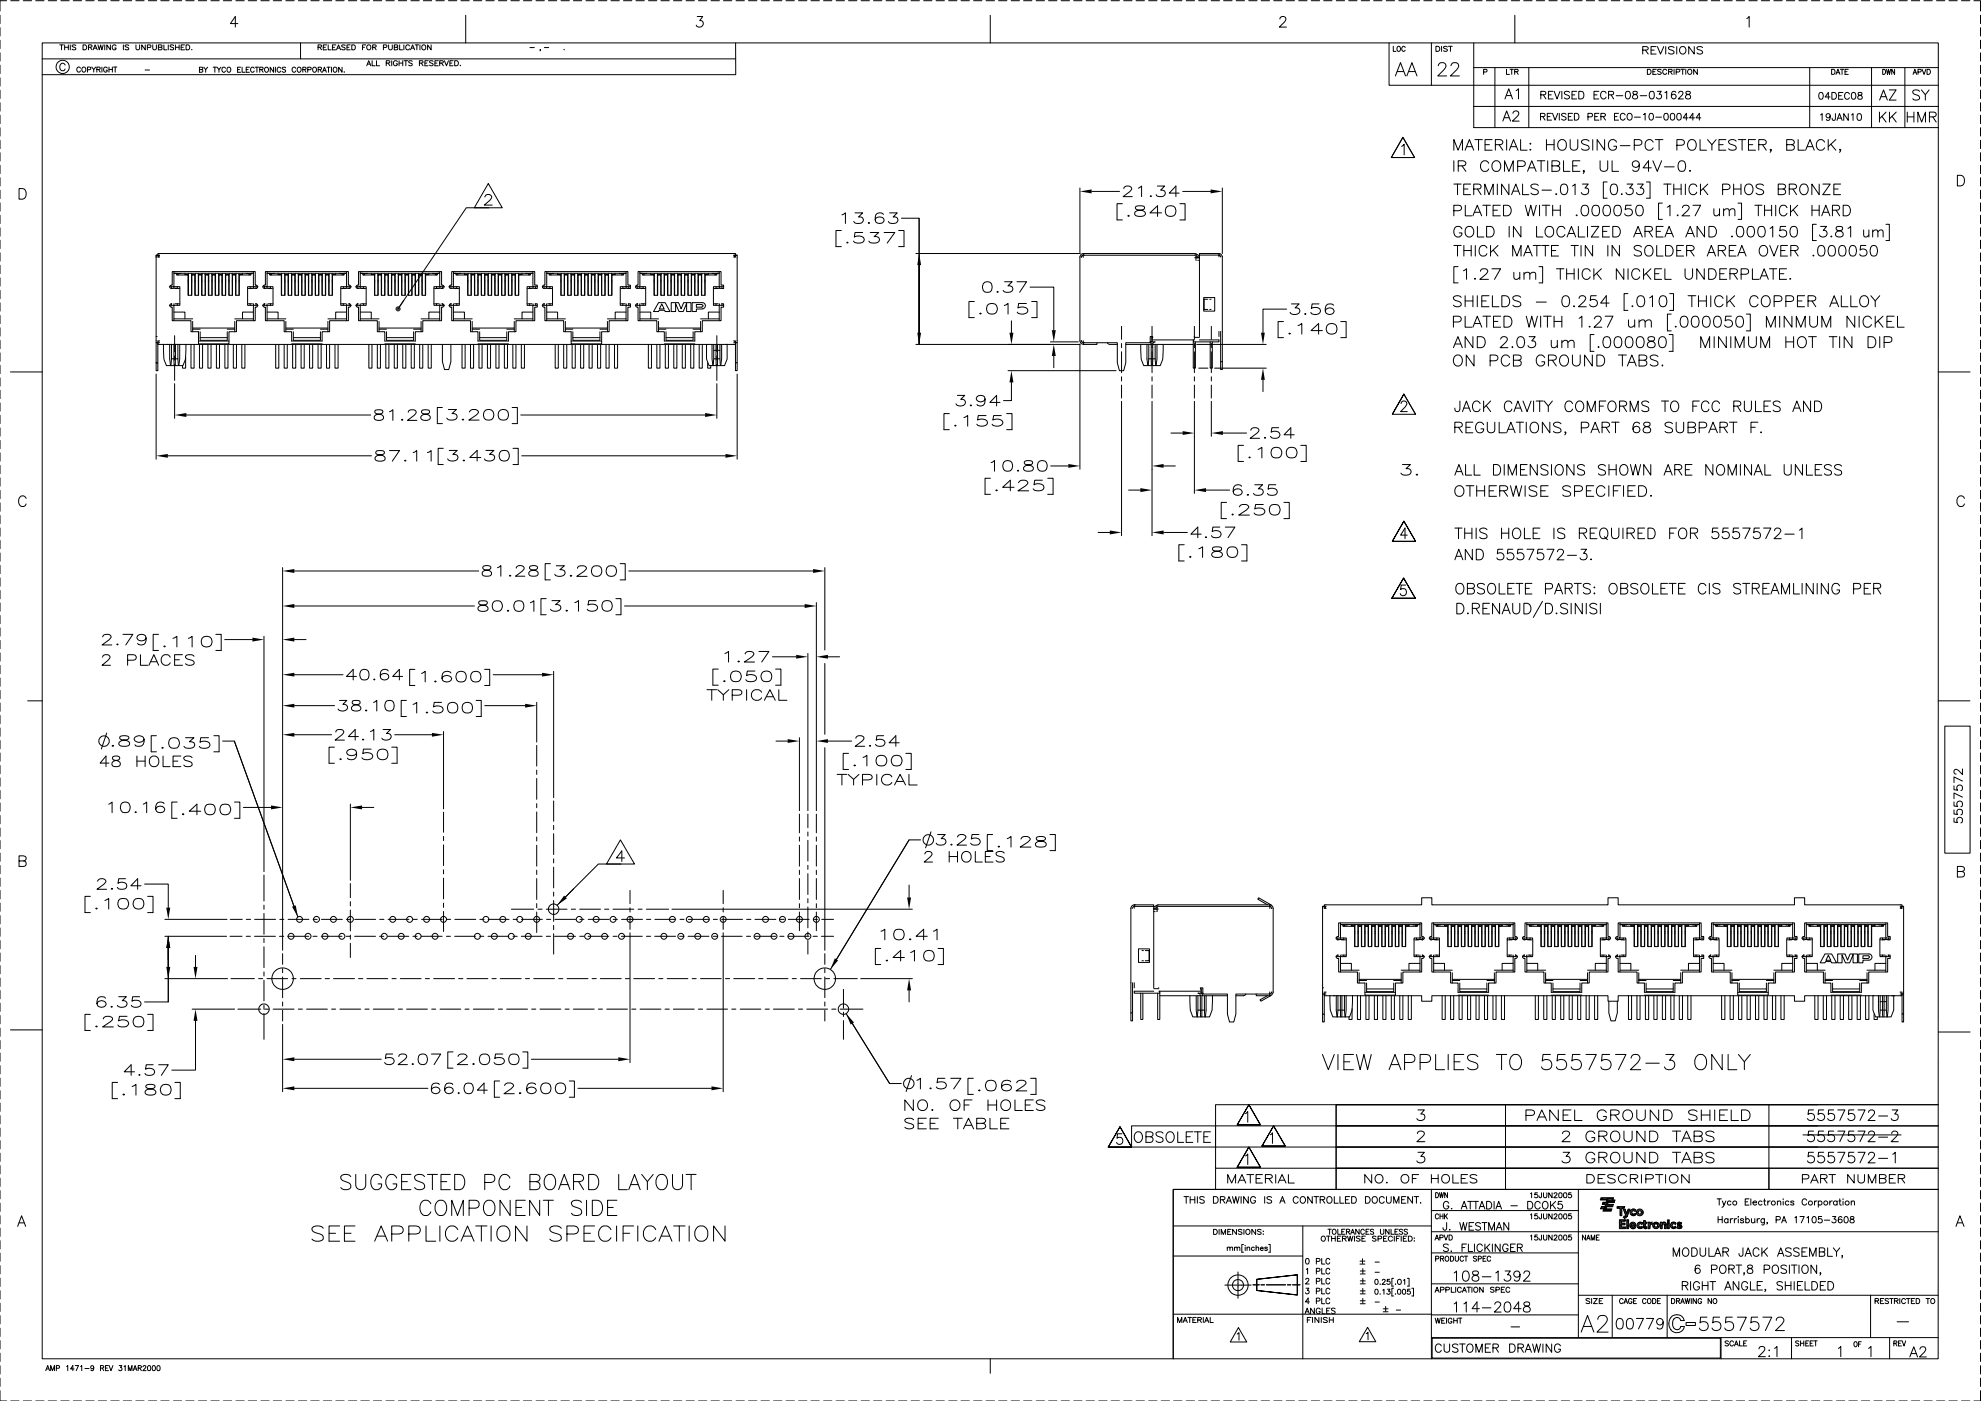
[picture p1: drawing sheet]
<svg xmlns="http://www.w3.org/2000/svg" width="594mm" height="420mm" viewBox="0 0 594 420" stroke-linecap="round" stroke-linejoin="round" font-family="sans-serif">
<g fill="none" stroke="#000" stroke-width=".3">
<path d="M0 4.6v2.5M0 8.3v2.5M0 12.1v2.5M0 15.8v2.5M0 19.6v2.5M2 .2h-2v3.1M3.2 .2h2.5M7 .2h2.5M10.7 .2h2.5M12.7 12.9h568.6l-.1 394.6h-568.5zM12.7 17.7h207.9M14.5 .2h2.5"/>
<path d="M17.9 13.5h1.1M18.2 .2h2.5M18.5 13.5v1.4M19.4 14.2h1.1M19.4 13.5v1.4M19.5 19.5a.8 .8 0 0 0-.9-.5 .8 .8 0 0 0-.7 .8v.6a.81 .81 0 0 0 .7 .8 .81 .81 0 0 0 .9-.5M20.5 13.5v1.4M21.1 13.5v1.4M22 .2h2.5M22.7 13.7l-.9-.2-.1 .5 .9 .3 .1 .4-.3 .2-.8-.2M24.9 13.5h.5a.77 .77 0 0 1 .6 .7 .77 .77 0 0 1-.6 .7h-.5zM25.7 .2h2.5"/>
<path d="M26.5 14.2l1-.1 .1-.4-.1-.2h-1v1.4M27.1 14.2l.5 .7M27.9 14.9l.6-1.4 .7 1.4M28.2 14.4h.7M29.4 13.5l.4 1.4 .4-1.4 .4 1.4 .3-1.4M29.5 .2h2.5M31.4 13.5v1.4M33.1 13.5v1.4l-1.1-1.4v1.4M33.2 .2h2.5M34.8 13.8a.6 .6 0 0 0-.7-.3 .6 .6 0 0 0-.4 .5v.4a.57 .57 0 0 0 .5 .6 .57 .57 0 0 0 .6-.6h-.4M37 .2h2.5M37 13.5v1.4"/>
<path d="M38.6 13.7l-.4-.2-.7 .2 .1 .3 .9 .4-.1 .5-.9-.2M40.7 .2h2.5M40.8 13.5v1l.4 .4 .6-.2 .1-1.2M43.6 13.5v1.4l-1.1-1.4v1.4M44.2 14.2h.9l.1-.6-1-.1v1.4M44.5 .2h2.5M45.8 13.5v1l.5 .4 .5-.2 .1-1.2M47.5 14.2l.9-.1 .2-.4-.2-.2h-.9v1.4l1-.1 .1-.4-.4-.2M48.2 .2h2.5M49.1 13.5v1.4h1M50.5 13.5v1.4M52 .2h2.5"/>
<path d="M52.1 13.7l-1-.2v.5l.8 .3 .2 .4-.4 .2-.7-.2M52.6 14.2h1.1M52.6 13.5v1.4M53.7 13.5v1.4M54.3 14.2h.6M55.3 13.5h-1v1.4h1M55.7 .2h2.5M55.8 13.5h.5a.77 .77 0 0 1 .6 .7 .77 .77 0 0 1-.6 .7h-.5zM57.5 14.8h.1M59.5 .2h2.5M63.2 .2h2.5M67 .2h2.5"/>
<path d="M70.7 .2h2.5M71.3 7.1h-2.2l1.5-2.1v3.1M74.5 .2h2.5M78.2 .2h2.5M82 .2h2.5M85.7 .2h2.5M89.5 .2h2.5M90.1 12.9v4.8M93.2 .2h2.5M95.4 14.2l.9-.1 .1-.4-.1-.2h-.9v1.4M95.9 14.2l.5 .7M96.9 14.2h.7"/>
<path d="M97 .2h2.5M98 13.5h-1.1v1.4h1.1M98.4 13.5v1.4h.9M99.7 14.2h.6M100.7 13.5h-1v1.4h1M100.7 .2h2.5M100.9 14.9l.6-1.4 .7 1.4M101.1 14.4h.8M103.5 13.7l-.4-.2-.7 .2 .1 .3 .9 .3v.6l-1-.2M104.1 14.2h.5M104.5 .2h2.5M105 13.5h-.9v1.4h.9"/>
<path d="M105.5 13.5h.5a.78 .78 0 0 1 .6 .7 .78 .78 0 0 1-.6 .7h-.5zM108.2 .2h2.5M108.7 14.2h.6M109.7 13.5h-1v1.4M110 19.7l.6-1.5 .6 1.5M110.2 19.2h.8M111.6 18.2v1.5h.9M111.8 14.2l.8-.1 .2-.4-.2-.2h-.8v1.4M112 .2h2.5M112.3 14.2l.5 .7M112.9 18.2v1.5h.9M115 14.2h.9l.1-.5-.1-.2h-.9v1.4"/>
<path d="M115.7 .2h2.5M115.8 18.9h.7l.4-.4-.1-.3h-1v1.5M116.4 18.9l.5 .8M116.5 13.5v1l.5 .4 .6-.2v-1.2M117.5 18.2v1.5M118.2 14.2l1-.1v-.6h-1v1.4h1l.1-.5-.4-.2M119.2 18.5a.62 .62 0 0 0-.7-.3 .62 .62 0 0 0-.5 .6 .68 .68 0 0 0 .2 .8 .68 .68 0 0 0 .9-.1l.1-.4h-.4M119.5 .2h2.5M119.7 18.2v1.5M119.7 18.9h1.1M119.8 13.5v1.4h.9M120.8 18.2v1.5"/>
<path d="M121.1 13.5v1.4M121.2 18.2h1.1M121.7 18.2v1.5M122.8 13.8a.6 .6 0 0 0-.6-.3 .6 .6 0 0 0-.5 .5v.4a.6 .6 0 0 0 .5 .5 .6 .6 0 0 0 .6-.3M123.1 14.9l.6-1.4 .6 1.4M123.2 .2h2.5M123.4 14.4h.7M123.6 18.4l-.9-.2-.1 .5 .9 .4 .1 .4-.4 .2-.6-.2M124.5 13.5h1.1M125 13.5v1.4M125.8 18.9h.7l.4-.4-.2-.3h-.9v1.5M125.9 13.5v1.4"/>
<path d="M126.3 18.9l.6 .8M127 .2h2.5M127.4 18.9h.6M128.4 18.2h-1v1.5h1M129.3 13.5v1.4l-1.1-1.4v1.4M129.9 18.4l-1-.2v.5l.8 .4 .2 .4-.4 .2-.7-.2M130.4 18.9h.6M130.7 .2h2.5M131.4 18.2h-1v1.5h1M131.9 18.9h.7l.4-.4-.2-.3h-.9v1.5M132.4 18.9l.6 .8M133.3 18.2l.6 1.5 .6-1.5"/>
<path d="M134.5 .2h2.5M134.9 18.9h.6M135.9 18.2h-1v1.5h1M136.4 18.2h.5a.79 .79 0 0 1 .6 .8 .79 .79 0 0 1-.6 .7h-.5zM138 19.6v.1zM138.2 .2h2.5M139.7 4.6v8.3M142 .2h2.5M145.7 .2h2.5M149.5 .2h2.5M153.2 .2h2.5M157 .2h2.5"/>
<path d="M158.9 14.3h1.3M160.7 .2h2.5M162.1 14.9h-.2h.2l-.2 .3M163.2 14.3h1.3M164.5 .2h2.5M168.2 .2h2.5M169.2 14.8h.1M172 .2h2.5M175.7 .2h2.5M179.5 .2h2.5M183.2 .2h2.5M187 .2h2.5"/>
<path d="M190.7 .2h2.5M194.5 .2h2.5M198.2 .2h2.5M202 .2h2.5M205.7 .2h2.5M209.1 5h1.6l-.9 1.2a1.02 1.02 0 0 1 1.1 1.2 1.02 1.02 0 0 1-1.4 .7l-.7-.6M209.5 .2h2.5M213.2 .2h2.5M217 .2h2.5M220.6 12.9v9.5h-207.9M220.7 .2h2.5M224.5 .2h2.5"/>
<path d="M228.2 .2h2.5M232 .2h2.5M235.7 .2h2.5M239.5 .2h2.5M243.2 .2h2.5M247 .2h2.5M250.7 .2h2.5M254.5 .2h2.5M258.2 .2h2.5M262 .2h2.5M265.7 .2h2.5M269.5 .2h2.4"/>
<path d="M273.2 .2h2.5M277 .2h2.5M280.7 .2h2.5M284.5 .2h2.5M288.2 .2h2.5M292 .2h2.5M295.7 .2h2.5M297 4.6v8.3M299.5 .2h2.5M303.2 .2h2.5M307 .2h2.5M310.7 .2h2.5"/>
<path d="M314.5 .2h2.4M318.2 .2h2.5M322 .2h2.5M325.7 .2h2.5M329.5 .2h2.5M333.2 .2h2.5M337 .2h2.5M340.7 .2h2.5M344.5 .2h2.5M348.2 .2h2.5M352 .2h2.5M355.7 .2h2.5"/>
<path d="M359.5 .2h2.4M363.2 .2h2.5M366.9 .2h2.6M370.7 .2h2.5M374.5 .2h2.5M378.2 .2h2.5M382 .2h2.5M383.8 5.7l.2-.5 .4-.2 .9 .1a.74 .74 0 0 1 .2 1.1l-1.8 1.9h2.1M385.7 .2h2.5M389.5 .2h2.5M393.2 .2h2.5M397 .2h2.5"/>
<path d="M400.7 .2h2.5M404.5 .2h2.4M408.2 .2h2.5M411.9 .2h2.5M415.7 .2h2.5M416.6 12.9v12.7h164.7M417.8 13.9v1.5h.8M419.1 14.1l.1-.1a.69 .69 0 0 1 .8 .6 .69 .69 0 0 1-.8 .7l-.3-.5zM419.5 .2h2.5M421.4 14.3a.52 .52 0 0 0-.6-.4 .52 .52 0 0 0-.4 .6 .61 .61 0 0 0 .1 .8 .61 .61 0 0 0 .8-.1l.1-.1M423.2 .2h2.5M427 .2h2.5"/>
<path d="M429.3 12.9v12.7M430.6 13.9h.6a.78 .78 0 0 1 .6 .7 .78 .78 0 0 1-.6 .8h-.6zM430.7 .2h2.5M431.3 19.7l.4-.7a1.33 1.33 0 0 1 1.7 .2 1.27 1.27 0 0 1-.3 1.7l-1.9 1.9h2.6M432.3 13.9v1.5M434 14.1l-.4-.2-.7 .2 .2 .4 .9 .5-.4 .4-.7-.2M434.4 13.9h1.1M434.5 .2h2.5M435 13.9v1.5M435.1 19.7l.4-.7a1.33 1.33 0 0 1 1.8 .2 1.27 1.27 0 0 1-.4 1.7l-1.9 1.9h2.6M438.2 .2h2.5M442 .2h2.5"/>
<path d="M442 12.9v25.4h139.3M445.7 .2h2.5M449.5 .2h2.4M453.2 .2h2.5M454.3 4.6v8.3M456.9 .2h2.5M460.7 .2h2.5M464.5 .2h2.5M468.2 .2h2.5M472 .2h2.5M475.7 .2h2.5M479.5 .2h2.5"/>
<path d="M483.2 .2h2.5M487 .2h2.5M490.7 .2h2.5M492.6 15l1.4-.1 .3-.5-.3-.3-1.4-.1v2.2M493.4 15l.9 1.2M494.5 .2h2.5M495.1 15h1M496.7 14h-1.6v2.2h1.6M497 14l1 2.2 .9-2.2M498.2 .2h2.5M499.5 14v2.2M501.9 .2h2.5"/>
<path d="M502 14.3l-.6-.3-1.1 .3 .3 .5 1.2 .4 .2 .7a1.16 1.16 0 0 1-1.7 0M502.8 14v2.2M503.9 14.3a1.03 1.03 0 0 1 1.4 .1 1.03 1.03 0 0 1 0 1.4 1.03 1.03 0 0 1-1.4 .1l-.2-.5zM505.7 .2h2.5M508.1 14v2.2l-1.7-2.2v2.2M509.5 .2h2.5M510.6 14.3l-.6-.3-1.1 .3 .2 .5 1.2 .4 .3 .7a1.16 1.16 0 0 1-1.7 0M513.2 .2h2.5M517 .2h2.5M520.7 .2h2.5M523.8 5.5l.8-.5v3.1M524.5 .2h2.5"/>
<path d="M528.2 .2h2.5M532 .2h2.5M535.7 .2h2.5M539.5 .2h2.5M543.2 .2h2.5M546.9 .2h2.5M550.7 .2h2.5M554.4 .2h2.6M558.2 .2h2.5M562 .2h2.5M565.7 .2h2.5M569.5 .2h2.5"/>
<path d="M573.2 .2h2.5M577 .2h2.5M580.7 .2h2.5M584.5 .2h2.4M588.2 .2h2.5M591.9 .2h2v3.1M593.9 4.6v2.5M593.9 8.3v2.5M593.9 12.1v2.5M593.9 15.8v2.5M593.9 19.6v2.5M0 23.3v2.5"/>
<path d="M0 27.1v2.4M0 30.8v2.5M0 34.5v2.6M0 38.3v2.5M24.1 20.4a.57 .57 0 0 0-.6-.3 .57 .57 0 0 0-.5 .6v.3a.56 .56 0 0 0 .5 .6 .56 .56 0 0 0 .6-.3M24.8 20.2a.69 .69 0 0 1 1 .7 .69 .69 0 0 1-1.1 .5l-.1-.7zM26.2 20.9l.9-.1 .1-.6-1-.1v1.5M27.5 20.1l.6 .7v.8M28.7 20.1l-.6 .7M29 20.8l.9-.1 .1-.5-1-.1v1.5M29.5 20.8l.6 .8M30.6 20.1v1.5"/>
<path d="M32.2 20.4a.57 .57 0 0 0-.7-.3 .57 .57 0 0 0-.4 .6v.3a.55 .55 0 0 0 .5 .6 .55 .55 0 0 0 .6-.6h-.4M32.7 20.1v1.5M32.7 20.8h1M33.7 20.1v1.5M34 20.1h1.1M34.5 20.1v1.5M43.5 21h1.3M59.8 20.9l.9-.1 .1-.4-.1-.2h-.9v1.5l.9-.2 .1-.3-.3-.3M61.1 20.2l.6 .7v.8M62.3 20.2l-.6 .7M63.9 20.2h1M64.4 20.2v1.5"/>
<path d="M65.1 20.2l.6 .7v.8M66.3 20.2l-.6 .7M67.6 20.5a.55 .55 0 0 0-.6-.4 .55 .55 0 0 0-.5 .6v.4a.54 .54 0 0 0 .5 .6 .54 .54 0 0 0 .6-.4M68.2 20.4l.2-.2a.72 .72 0 0 1 .8 .7 .72 .72 0 0 1-.8 .7l-.3-.5zM71.2 20.9h.6M72.2 20.2h-1v1.5h1M72.6 20.2v1.5h.9M73.8 20.9h.6M74.8 20.2h-1v1.5h1M76.2 20.5a.57 .57 0 0 0-.6-.3 .57 .57 0 0 0-.5 .5v.4a.56 .56 0 0 0 .5 .6 .56 .56 0 0 0 .6-.4M76.5 20.2h1.1M77 20.2v1.5"/>
<path d="M77.9 20.9l.9-.1 .1-.4-.1-.2h-.9v1.5M78.4 20.9l.5 .8M79.6 20.2a.72 .72 0 0 1 .9 .7 .72 .72 0 0 1-.9 .7l-.3-.5zM82 20.2v1.5l-1-1.5v1.5M82.6 20.2v1.5M84.2 20.5a.57 .57 0 0 0-.6-.3 .57 .57 0 0 0-.5 .5v.4a.56 .56 0 0 0 .5 .6 .56 .56 0 0 0 .6-.4M85.6 20.4l-.3-.2-.7 .2 .1 .3 .8 .3v.6l-.5 .1-.4-.3M88.7 20.5a.57 .57 0 0 0-.6-.3 .57 .57 0 0 0-.5 .5v.4a.56 .56 0 0 0 .4 .6 .56 .56 0 0 0 .7-.4M89.4 20.2a.72 .72 0 0 1 .9 .7 .72 .72 0 0 1-.9 .7l-.3-.5zM90.8 20.9l.9-.1v-.5l-.9-.1v1.5M91.3 20.9l.5 .8M92.3 20.9h.9l.1-.6-1-.1v1.5"/>
<path d="M94 20.2a.72 .72 0 0 1 .9 .7 .72 .72 0 0 1-.9 .7l-.2-.5zM95.4 20.9l.9-.1 .1-.4-.1-.2h-.9v1.5M95.9 20.9l.5 .8M96.7 21.7l.6-1.5 .6 1.5M96.9 21.2h.8M98 20.2h1M98.5 20.2v1.5M99.4 20.2v1.5M100 20.4l.2-.2a.72 .72 0 0 1 .9 .7 .72 .72 0 0 1-.9 .7l-.3-.5zM102.6 20.2v1.5l-1-1.5v1.5M103.3 21.5v.2zM418.5 22.8l1.5-4 1.5 4"/>
<path d="M419 21.5h1.9M421.9 22.8l1.5-4 1.5 4M422.4 21.5h2M442 31.9h139.3M442 20.3h139.3M444.9 21.6l.9-.1 .1-.6-1-.1v1.5M448.3 20.3v18M450.7 36.3l1.1-3 1.2 3M451.1 35.3h1.4M451.3 29.7l1.2-3.1 1.1 3.1M451.7 28.7h1.5M451.8 20.8v1.5h.9"/>
<path d="M452.8 20.8h1.1M453.3 20.8v1.5M453.7 34v-.1a.93 .93 0 0 1 1.2-.6l.4 .3a1 1 0 0 1-.3 1.3l-1.4 1.4h2M454.2 21.5l1-.1v-.6h-1v1.5M454.7 27.2l.7-.6v3.1M454.8 21.5l.5 .8M458.5 20.3v18M462 35l1.2-.2 .1-.6-1.3-.2v2M462.1 28.4h1.2l.3-.6-.6-.4h-.9v2.3M462.7 35l.6 1M462.8 28.4l.8 1.3M464 35h.8"/>
<path d="M464.4 28.4h.8M465.3 34h-1.3v2h1.3M465.6 34l.7 2 .8-2M465.7 27.4h-1.3v2.3h1.3M466.1 27.4l.8 2.3 .9-2.3M467.6 34v2M468.4 27.4v2.3M469.6 34.3l-.4-.3-.9 .3 .1 .4 1.2 .5v.5a.87 .87 0 0 1-1.3 0M470.3 35h.8M470.7 27.7l-.6-.3-1 .3 .1 .5 1.3 .6 .2 .5a.98 .98 0 0 1-1.6 0M471.4 28.4h.9M471.6 34h-1.3v2h1.3"/>
<path d="M472.1 34h.7a1.08 1.08 0 0 1 .7 1 1.08 1.08 0 0 1-.7 1h-.7zM472.8 27.4h-1.4v2.3h1.4M473.5 27.4h.7a1.22 1.22 0 0 1 .8 1.1 1.22 1.22 0 0 1-.8 1.2h-.7zM476.2 35.1l1.2-.1 .1-.8-1.3-.2v2M478 28.4h.9M478.2 35h.8M479.5 27.4h-1.5v2.3h1.5M479.5 34h-1.3v2h1.3M480.1 35l1.1-.2 .3-.4-.6-.4h-.8v2M480.8 35l.7 1M481.6 27.9a.83 .83 0 0 0-.9-.5 .83 .83 0 0 0-.7 .8v.6a.83 .83 0 0 0 .7 .9 .83 .83 0 0 0 .9-.6M482.4 28.4h1.3l.2-.4-.1-.4-1.4-.2v2.3"/>
<path d="M483.2 28.4l.7 1.3M484.2 35h.7M484.7 28.7h2M485.4 34h-1.2v2h1.2M487.3 34.5a.75 .75 0 0 0-.8-.5 .75 .75 0 0 0-.6 .8 .84 .84 0 0 0 .3 1 .84 .84 0 0 0 1.1-.1v-.2M487.7 27.5a.8 .8 0 0 1 1.1 .3 1.08 1.08 0 0 1 .1 1.3 1.08 1.08 0 0 1-1.2 .4l-.3-.8zM488.3 34.1a.98 .98 0 0 1 1.2 .8 .98 .98 0 0 1-1 1.1 1.2 1.2 0 0 1-.2-1.9zM489.8 27.5l-.1 .4 .3 .3a.87 .87 0 0 1 .9 .3 .87 .87 0 0 1 .1 1l-.4 .2-.9-.2a.87 .87 0 0 1 .1-1 .87 .87 0 0 1 .9-.3l.3-.5a.91 .91 0 0 0-1.2-.2zM490.1 35.1h1.8M491.9 28.7h1.9M492.8 34.4l.6-.4v2M494 20.8h.6a.79 .79 0 0 1 .6 .7 .79 .79 0 0 1-.6 .8h-.6z"/>
<path d="M494.8 34.1a.68 .68 0 0 1 1 .3l.1 .4a.93 .93 0 0 1-.6 1.2h-.2a1.29 1.29 0 0 1-.3-1.9zM494.9 27.5a.8 .8 0 0 1 1.1 .3l.1 .6a.98 .98 0 0 1-.8 1.3 1.44 1.44 0 0 1-.4-2.2zM495.7 21.5h.6M496.5 35.1h1.8M496.7 20.8h-1v1.5h1M497 27.4h1.2l-.7 .8a.76 .76 0 0 1 .6 1.3 .76 .76 0 0 1-1.3-.3M498.2 21l-.4-.2-.7 .2 .1 .3 1 .5v.3l-.4 .2-.7-.2M499.2 34.1a.68 .68 0 0 1 1 .3l.1 .4a.93 .93 0 0 1-.6 1.2h-.2a1.3 1.3 0 0 1-.3-1.9zM499.3 27.8l.5-.4v2.3M499.8 21.1a.62 .62 0 0 0-.6-.3 .62 .62 0 0 0-.6 .5 .68 .68 0 0 0 .3 .9 .68 .68 0 0 0 .8-.1l.1-.2M500.4 21.5h.7l.4-.4-.2-.3h-.9v1.5M500.9 21.5l.6 .8"/>
<path d="M501.2 34.1l.3-.1a1.05 1.05 0 0 1 .8 1 1.05 1.05 0 0 1-.8 1 1.3 1.3 0 0 1-.3-1.9zM502 20.8v1.5M502.5 27.7l-.1-.2a.76 .76 0 0 0-1 .3 1.3 1.3 0 0 0 .5 1.9 .71 .71 0 0 0 .8-.7 .71 .71 0 0 0-.7-.7 .71 .71 0 0 0-.8 .6M502.7 21.6l.9-.1 .1-.6-1-.1v1.5M503.1 34.1l.3-.1a1.05 1.05 0 0 1 .8 1 1.05 1.05 0 0 1-.8 1 1.3 1.3 0 0 1-.3-1.9zM503.4 27.9l.5-.5 .6 .1 .2 .3-.3 .8-1.1 1.1h1.5M504.1 20.8h1.1M504.6 20.8v1.5M505.5 20.8v1.5M505.7 27.5a.44 .44 0 0 0-.1 .4 .44 .44 0 0 0 .3 .3 .82 .82 0 0 1 .9 .4 .82 .82 0 0 1 0 .9l-.8 .2-.4-.2a.87 .87 0 0 1 .1-1 .87 .87 0 0 1 .9-.3 .44 .44 0 0 0 .3-.3 .44 .44 0 0 0-.1-.4zM506.2 35.3h-1.4l.9-1.3v2M508.2 35.3h-1.5l1-1.3v2"/>
<path d="M509 20.8v1.5l-1.1-1.5v1.5M510.1 35.3h-1.5l1-1.3v2M542.7 20.3v18M545.7 27.8a.64 .64 0 0 1 .9 .3l.2 .5a.9 .9 0 0 1-.8 1.2 1.32 1.32 0 0 1-.3-2zM546 34.5l.4-.4v2M548.8 29.1h-1.5l1-1.4v2.1M548.9 34.8a.64 .64 0 0 1-.9 .5 .64 .64 0 0 1-.3-1 .64 .64 0 0 1 1.1 .1l.1 .4a.94 .94 0 0 1-.8 1.3l-.4-.3M549.3 20.8h.5a.81 .81 0 0 1 .5 .7 .81 .81 0 0 1-.5 .8h-.5zM549.4 27.7h.6a1.08 1.08 0 0 1 .7 1 1.08 1.08 0 0 1-.7 1.1h-.6zM550.4 34.1l-.1 1.8-.7 .1-.2-.6M550.6 22.3l.6-1.5 .6 1.5M550.8 21.8h.8"/>
<path d="M550.9 36.1l.7-2 .9 2M551.2 35.4h1M551.4 28.7h.8M551.9 20.8h1.1M552.4 20.8v1.5M552.7 27.7h-1.3v2.1h1.3M553.3 21.5h.6M554.3 20.8h-1v1.5h1M554.3 34.1v2l-1.4-2v2M554.6 28.2a.74 .74 0 0 0-.8-.5 .74 .74 0 0 0-.6 .8v.5a.74 .74 0 0 0 .6 .8 .74 .74 0 0 0 .8-.5M555.2 34.5l.5-.4v2M555.5 27.8a.68 .68 0 0 1 .9 .3l.2 .5a.9 .9 0 0 1-.8 1.2 1.37 1.37 0 0 1-.3-2z"/>
<path d="M557.2 34.2l.3-.1a1.06 1.06 0 0 1 .8 1 1.06 1.06 0 0 1-.8 1 1.28 1.28 0 0 1-.3-1.9zM557.3 27.8v.6l.9 .3 .3 .4a.68 .68 0 0 1-.7 .7 .68 .68 0 0 1-.7-.7l.3-.4 1-.5-.1-.4zM561.3 20.3v18M563.6 33.6v3M563.7 30l1.2-3 1.1 3M564.1 29h1.5M564.3 34.9l1.3 1.7M564.6 20.8a.77 .77 0 0 1 .9 .7 .77 .77 0 0 1-.9 .8zM565.6 33.6l-2 2M565.7 20.8l.3 1.5 .3-1.5 .3 1.5 .4-1.5M566.6 27h2l-2 3h2M566.6 33.6v3"/>
<path d="M567.4 34.9l1.3 1.7M568.2 20.8v1.5l-.9-1.5v1.5M568.7 33.6l-2.1 2M571.2 20.3v18M572 33.6v3M572 35.1h2M573.7 22.3l.6-1.5 .5 1.5M573.9 21.8h.7M574 33.6v3M575.1 36.6v-3l1.2 3 1.1-3v3M575.2 21.6l.8-.1v-.7h-.8v1.5M575.6 27.4a1.15 1.15 0 0 0-2 .3l.3 .4 1.5 .6 .2 .9a1.38 1.38 0 0 1-2 0"/>
<path d="M576.2 27l1.2 1.4v1.6M576.4 20.8l.6 1.5 .6-1.5M577.9 20.8h.5a.81 .81 0 0 1 .5 .7 .81 .81 0 0 1-.5 .8h-.5zM578.5 27l-1.1 1.4M578.6 35.1h1.3a.8 .8 0 0 0 .7-.9l-.3-.5-.4-.1h-1.3v3M579.6 35.1l1 1.5M593.9 23.3v2.5M593.9 27.1v2.4M593.9 30.8v2.5M593.9 34.5v2.6M593.9 38.3v2.5M0 42.1v2.5"/>
<path d="M0 45.8v2.5M0 49.6v2.5M0 53.3v2.5M0 57.1v2.5M5.7 56.6h1.1a1.69 1.69 0 0 1 1.1 1.5 1.69 1.69 0 0 1-1.1 1.6h-1.1zM145.4 59.1l.2-.4 .5-.4 1 .2a.68 .68 0 0 1 .2 1.1l-2.1 1.9h2.4M146.4 55l4.2 7.3h-8.4zM323.8 56.4v19.6h-49.1M327.4 57.4h8.3M337 56.6l.2-.5a1.41 1.41 0 0 1 2.2 .3l-.6 1.1-2 1.5h2.8M341.4 56.4l.9-.6v3.2M345.1 58.7l.2 .1-.2 .2-.2-.2z"/>
<path d="M347.1 55.8h2.1l-1.1 1.2a1.04 1.04 0 0 1 1.4 1.1 1.64 1.64 0 0 1-2.8 .3M353.6 57.9h-3l2-2.1v3.2M354.7 57.4h8.4M366.6 56.4v19.6M420.3 43.9l.8-.6v3.1M420.7 41.2l3.5 6h-7zM436 45v-3.1l1.3 3.1 1.3-3.1v3.1M436 48.2v3.2M436 55.2h2.2M437.1 55.2v3.2M437.3 49.7l1.9-.1a.71 .71 0 0 0 0-1.2l-1.9-.2v3.2M438.4 49.7l1.2 1.7"/>
<path d="M439 56.7h1.2M439.4 45l1.2-3.1 1.4 3.1M439.8 44h1.7M441 55.2h-2v3.2h2M442 56.7l1.9-.1a.76 .76 0 0 0 0-1.3l-1.9-.1v3.2M442.3 41.9h2.2M443.1 56.7l1.1 1.7M443.4 41.9v3.1M445.3 58.4v-3.2l1.2 3.2 1.3-3.2v3.2M445.3 43.4h1.4M446.4 49a1.28 1.28 0 0 0-1.4-.8 1.28 1.28 0 0 0-1 1.2 1.37 1.37 0 0 0 .6 1.8 1.37 1.37 0 0 0 1.8-.5M447.5 41.9h-2.2v3.1h2.2"/>
<path d="M447.8 48.7a1.5 1.5 0 0 1 2.1 .2 1.5 1.5 0 0 1-.2 2.1 1.5 1.5 0 0 1-2.1-.2 1.5 1.5 0 0 1 .2-2.1zM448.4 43.4l1.9-.1a.71 .71 0 0 0 0-1.3l-1.9-.1v3.1M449 55.2v3.2M449.5 43.4l1.2 1.6M451.2 51.4v-3.2l1.3 3.2 1.3-3.2v3.2M451.8 41.9v3.1M452.5 55.2v3.2l-2.2-3.2v3.2M452.6 45l1.3-3.1 1.3 3.1M453.1 44h1.6M453.3 58.4l1.3-3.2 1.2 3.2M453.8 57.3h1.5M455.1 49.9l2-.2a.81 .81 0 0 0 0-1.3l-2-.2v3.2"/>
<path d="M456 41.9v3.1h2M456.6 55.2v3.2h1.9M458.1 51.4l1.3-3.2 1.3 3.2M458.6 50.3h1.6M458.9 42.9l.2 .2-.2 .2-.1-.2zM458.9 44.7l.2 .2-.2 .1-.1-.1zM461 48.2h2.3M461.3 55.6a1.55 1.55 0 0 0-2.2 0v.4a2.24 2.24 0 0 0 1.9 1l.3 .9a1.45 1.45 0 0 1-2.2 0M462.2 48.2v3.2M462.4 57h2.8M463.8 43.4h2.2M463.8 41.9v3.1"/>
<path d="M464.1 48.2v3.2M465.4 49.7l2-.1a.71 .71 0 0 0 0-1.2l-2-.2v3.2l2-.1a.81 .81 0 0 0 0-1.4l-.5-.2M466 41.9v3.1M466.5 58.2h.4l-.2 .2zM467.5 42.3a1.37 1.37 0 0 1 1.8-.2 1.37 1.37 0 0 1 .4 1.8 1.37 1.37 0 0 1-1.7 1.1 1.37 1.37 0 0 1-.9-1.9zM468.4 55.3a1.14 1.14 0 0 1 1.6 .5 1.62 1.62 0 0 1-1.1 2.6 1.43 1.43 0 0 1-.9-1.8l.1-.8zM468.9 48.2v3.2h1.9M470.9 41.9v2.3a1.18 1.18 0 0 0 1.1 .9 1.18 1.18 0 0 0 1.2-.9v-2.3M471.6 55.8l.8-.6v3.2M471.6 49.7h1.3M473.8 48.2h-2.2v3.2h2.2M474.6 55.2h1.7l-1 1.2a1.04 1.04 0 0 1 1.1 1.2 1.04 1.04 0 0 1-1.4 .8l-.6-.3-.2-.4"/>
<path d="M475.1 51.3h-.3l.1-.2 .2 .2-.3 .7M476.5 42.3a1.32 1.32 0 0 0-2.2 .3l.3 .5 1.3 .5a.75 .75 0 0 1 .6 .5 .75 .75 0 0 1-.3 .8 1.75 1.75 0 0 1-1.9-.3M477.6 41.9v3.1M479.8 48.2v2.3a1.18 1.18 0 0 0 1.2 .9 1.18 1.18 0 0 0 1.1-.9v-2.3M481.2 41.9v3.1l-2.2-3.1v3.1M482 54.6h-1.2v4.8h1.2M483.4 55.3a1.12 1.12 0 0 1 1.5 .5 1.62 1.62 0 0 1-1.1 2.6 1.75 1.75 0 0 1-.7-2.6zM483.4 48.2v3.2h2M484.8 42.6a1.25 1.25 0 0 0-1.4-.7 1.25 1.25 0 0 0-1.1 1.2 1.35 1.35 0 0 0 .6 1.8 1.35 1.35 0 0 0 1.9-.6v-.4h-.8M485.9 43.7h2.9M486.2 58.2h.3l-.1 .2zM487.9 55.2h1.8l-1 1.2a1.04 1.04 0 0 1 1.1 1.2 1.04 1.04 0 0 1-1.4 .8l-.6-.3-.2-.4"/>
<path d="M490.1 43.6l1.9-.2a.81 .81 0 0 0 0-1.4l-1.9-.1v3.1M491.1 55.2h1.7l-.9 1.2a1.04 1.04 0 0 1 1.1 1.2 1.04 1.04 0 0 1-1.5 .8l-.6-.3-.1-.4M491.6 49.3a1.06 1.06 0 0 1-1.4 1 1.06 1.06 0 0 1-.5-1.7 1.06 1.06 0 0 1 1.7 .1 2.63 2.63 0 0 1-.3 2.6 1.15 1.15 0 0 1-1.5-.3M493.7 54.6h1.1v4.8h-1.1M495.2 50.3h-2.4l1.6-2.1v3.2M495.7 48.2l1.3 3.2 1.3-3.2M495.8 42.6a1.25 1.25 0 0 0-1.4-.7 1.25 1.25 0 0 0-1 1.2 1.35 1.35 0 0 0 .6 1.8 1.35 1.35 0 0 0 1.8-.6M496.4 41.9h2.3M497.5 41.9v3.1M498.9 55.2h2.2M499.2 50h2.9M500 55.2v3.2"/>
<path d="M501.9 56.7h2.2M501.9 55.2v3.2M502.9 43.6l1.9-.2a.87 .87 0 0 0 0-1.4l-1.9-.1v3.1M503.7 48.4a1.09 1.09 0 0 1 1.6 .5 2.53 2.53 0 0 1-.3 2.4 1.21 1.21 0 0 1-1.6-.5 2.39 2.39 0 0 1 .3-2.4zM504.1 55.2v3.2M505.4 55.2v3.2M506.4 42.3a1.37 1.37 0 0 1 1.8-.2 1.37 1.37 0 0 1 .5 1.8 1.37 1.37 0 0 1-1.8 1.1 1.37 1.37 0 0 1-.8-1.9zM506.8 51.1l.2 .2-.2 .1-.2-.1zM508.8 56a1.2 1.2 0 0 0-1.3-.8 1.2 1.2 0 0 0-1 1.2 1.35 1.35 0 0 0 .5 1.7 1.35 1.35 0 0 0 1.7-.2l.1-.3M509.8 41.9v3.1h2M509.9 55.2v3.2M510.8 56.6l1.3 1.8"/>
<path d="M512.1 41.9l1.3 1.5v1.6M512.1 55.2l-2.2 2.1M514.6 41.9l-1.2 1.5M515.5 43.4h1.3M516.6 56.9h1.4l.6-.3a.82 .82 0 0 0 .1-.9 .82 .82 0 0 0-.7-.5h-1.4v3.2M517.6 41.9h-2.1v3.1h2.1M519.9 56.7h2.2M519.9 55.2v3.2M520.7 42.3a1.32 1.32 0 0 0-2.3 .3l.3 .5 1.3 .5a.75 .75 0 0 1 .6 .5 .75 .75 0 0 1-.3 .8 1.76 1.76 0 0 1-1.9-.3M521.3 41.9h2.2M522.1 55.2v3.2M522.4 41.9v3.1"/>
<path d="M523.5 55.6a1.24 1.24 0 0 1 1.4-.4 1.24 1.24 0 0 1 .8 1.2 1.35 1.35 0 0 1-.4 1.7 1.35 1.35 0 0 1-1.8-.2 2.15 2.15 0 0 1 0-2.3zM524.3 43.4h1.4M526.5 41.9h-2.2v3.1h2.2M527.4 43.4l2-.1 .3-.5-.2-.6-.6-.3h-1.5v3.1M528.6 43.4l1.1 1.6M528.9 55.6a1.61 1.61 0 0 0-2.3 0v.4a1.76 1.76 0 0 0 1.6 .9 .76 .76 0 0 1 .6 .5 .76 .76 0 0 1-.3 .8 1.53 1.53 0 0 1-1.9-.3M531.2 44.9h-.4l.2-.2 .2 .2-.4 .8M533.3 56.7l1.8-.1a.71 .71 0 0 0 0-1.3l-1.8-.1v3.2l1.8-.2a.81 .81 0 0 0 0-1.3l-.4-.2M535.8 43.4l2-.1a.71 .71 0 0 0 0-1.3l-2-.1v3.1h1.5a.83 .83 0 0 0 .7-.4 .83 .83 0 0 0-.1-.9l-.6-.3M536.6 56.7l1.8-.1a.71 .71 0 0 0 0-1.3l-1.8-.1v3.2M537.7 56.7l1.1 1.7M539.2 41.9v3.1h1.9"/>
<path d="M540.3 55.3a1.54 1.54 0 0 1 1.9 .7 1.54 1.54 0 0 1-.3 1.9 1.35 1.35 0 0 1-1.7 .2 1.35 1.35 0 0 1-.5-1.7zM541.5 45l1.3-3.1 1.3 3.1M542 44h1.6M545.6 55.2v3.2l-2.3-3.2v3.2M546.6 55.2h2.3l-2.3 3.2h2.3M547.2 42.6a1.27 1.27 0 0 0-1.5-.7 1.27 1.27 0 0 0-1 1.2 1.37 1.37 0 0 0 .6 1.8 1.37 1.37 0 0 0 1.9-.6M548.3 41.9v3.1M549.1 43.3l1.4 1.7M550 56.7h1.2M550.5 41.9l-2.2 2.1M552 44.9h-.4l.2-.2 .2 .2-.4 .8M552 55.2h-2v3.2h2"/>
<path d="M587 52.6h1.1a1.7 1.7 0 0 1 1 1.6 1.7 1.7 0 0 1-1 1.6h-1.1zM593.9 42.1v2.5M593.9 45.8v2.5M593.9 49.6v2.5M593.9 53.3v2.5M593.9 57.1v2.5M0 60.8v2.5M0 64.6v2.5M0 68.3v2.5M0 72.1v2.4M0 75.8v2.5M0 79.5v2.6"/>
<path d="M46.8 77.1v-.6h.5v.6M46.8 77.1v25.7h.5v-.6M47.3 76.5h-.5v.6M47.5 76.7v.4M47.5 76.7h.2M47.8 76.6l-.2 .5M47.8 76.5h-.5v-.5h173.3v.5h-.6M47.8 77v.1M146.6 62.3h-6.8l-20.4 30.3M220 76.6l.3 .5M220 77v.1M220.2 76.7h.1"/>
<path d="M220.6 76.5h.5M220.6 76.5l-.3 .6M220.6 77.1v-.6h.5v26.3h-.5v-.6M252.3 69.1h-1.6v4.9h1.6M252.5 64.4l1-.6v3.2M253.9 72.8l.2-.2 .2 .2zM256.4 63.8h2.3l-1.2 1.3h.6a.95 .95 0 0 1 .8 .8 .95 .95 0 0 1-.6 1 1.99 1.99 0 0 1-2.3-.5M258.7 69.7h-2.3l-.2 1.4a2.09 2.09 0 0 1 3 .6v.3a2.08 2.08 0 0 1-3.3 .3M260.6 66.7l.2 .2-.2 .1-.2-.1zM261 69.7h2.5l-1.4 1.3h.7a.91 .91 0 0 1 .9 .5 .91 .91 0 0 1-.2 1 2.29 2.29 0 0 1-2.9-.2M264.9 64.3a1.5 1.5 0 0 0-1.9-.2 1.5 1.5 0 0 0-.5 1.9 1.37 1.37 0 0 0 1.3 1 1.37 1.37 0 0 0 1.3-1 1.44 1.44 0 0 0-1.3-.9 1.44 1.44 0 0 0-1.3 .9M265.1 69.7h3.3l-2.3 3.2"/>
<path d="M266.8 63.8h2.3l-1.3 1.3h.7a.95 .95 0 0 1 .8 .8 .95 .95 0 0 1-.6 1 1.99 1.99 0 0 1-2.3-.5M269.5 69.1h1.6v4.9h-1.6M270.3 65.4h5.3v34.4M275.6 65.4v37.9v-23.8M324.9 76.5l-.3 .1-.2 .4M324.9 76a1.1 1.1 0 0 0-1.1 1l.1 25.3a1.01 1.01 0 0 0 1 1M324.9 76h.1M324.9 76.5l-.5 .3v.3M324.9 76.5h.1M336.6 61.1h-1.6v4.9h1.6M338.2 64.7l.3-.1 .2 .1-.2 .2zM340.7 61.8l-.2 .6a3.2 3.2 0 0 0 2.3 .8l.7 .6v.5a2.23 2.23 0 0 1-3.2 0l.2-.8 .5-.3a2.95 2.95 0 0 0 2.2-.8v-.3a2.52 2.52 0 0 0-2.5-.3z"/>
<path d="M348.3 63.8h-3.5l2.3-2.1v3.2M353.8 61.1h1.6v4.9h-1.6M358.2 76.5h-33.3v.6M358.2 76.5h.1M358.3 77.3h1.4M358.6 76.7l1.1 .4M358.6 76.1l-33.7-.1v.5M358.6 76.1v2M358.6 76.1l.3 .2M358.9 78.1h.2M358.9 76.3l.8 .3M359.4 78.1h.3"/>
<path d="M359.7 76.5v-.5h5.8v.5M365.5 76a1.1 1.1 0 0 1 1.1 1v31.5h-.5M365.5 77v-.5h-5.8v24.4M365.5 76.5l.6 .5M365.5 76h.1M365.5 76.5h.1M436 63.2h1.5l.6-.3a.82 .82 0 0 0 .1-.9 .82 .82 0 0 0-.7-.4h-1.5v3.1M436 73.6h2.2M437.1 73.6v3.2M437.3 80h-1.3v4.8h1.3M438.4 68.7a1.25 1.25 0 0 0-1.4-.8 1.25 1.25 0 0 0-1 1.2 1.35 1.35 0 0 0 .6 1.8 1.35 1.35 0 0 0 1.8-.6v-.4h-.8M439 73.6v3.2"/>
<path d="M439 75.1h2.2M439.4 61.6v3.1h2M439.7 68.3a1.5 1.5 0 0 1 2.1 .2 1.5 1.5 0 0 1-.2 2.1 1.37 1.37 0 0 1-1.8 .2 1.37 1.37 0 0 1-.4-1.7zM441.2 73.6v3.2M441.7 64.7l1.3-3.1 1.3 3.1M442.2 63.7h1.6M442.4 73.6v3.2M443.1 67.9v3.2h1.9M444.7 61.6h2.3M445.8 67.9h1.1a1.65 1.65 0 0 1 1.2 1.6 1.65 1.65 0 0 1-1.2 1.6h-1.1zM445.8 61.6v3.1M445.9 74.4a1.2 1.2 0 0 0-1.4-.8 1.2 1.2 0 0 0-.9 1.2 1.35 1.35 0 0 0 .4 1.8 1.35 1.35 0 0 0 1.8-.2l.1-.3"/>
<path d="M447 73.6v3.2M447.8 63h1.3M447.8 75l1.4 1.8M449.2 73.6l-2.2 2.1M449.9 61.6h-2.1v3.1h2.1M450.9 61.6h1.1a1.65 1.65 0 0 1 1.2 1.5 1.65 1.65 0 0 1-1.2 1.6h-1.1zM452.6 67.9v3.2M453.6 76.8v-3.2l1.3 3.2 1.2-3.2v3.2M456.1 67.9v3.2l-2.2-3.2v3.2M456.9 76.8l1.3-3.2 1.3 3.2M457.4 61.6l.9 3.1 .8-3.1 .8 3.1 .8-3.1M457.4 75.7h1.6"/>
<path d="M459.8 73.6h2.2M460.8 67.9v3.2h1.9M460.9 73.6v3.2M461.5 80h1.1v4.8h-1.1M461.7 61.6v3.1M462.3 73.6h2.2M462.5 61.6h2.3M463.4 73.6v3.2M463.6 61.6v3.1M463.7 68.3a1.37 1.37 0 0 1 1.8-.2 1.37 1.37 0 0 1 .4 1.8 1.29 1.29 0 0 1-1.3 1.2 1.29 1.29 0 0 1-1.3-1.2v-.8zM465.3 75.1h1.3M465.6 63h2.3"/>
<path d="M465.6 61.6v3.1M467.4 73.6h-2.1v3.2h2.1M467.9 61.6v3.1M469.3 68.7a1.25 1.25 0 0 0-1.4-.8 1.25 1.25 0 0 0-1 1.2 1.35 1.35 0 0 0 .6 1.8 1.35 1.35 0 0 0 1.8-.6M469.9 71.1l1.4-3.2 1.2 3.2M470.5 70h1.6M471.1 73.6h2.2M472.2 73.6v3.2M472.6 64.6h.4l-.2 .1zM473.3 67.9v3.2h2M474.1 73.6v3.2M474.6 61.7a1.18 1.18 0 0 1 1.6 .4 1.62 1.62 0 0 1-1.1 2.6 1.94 1.94 0 0 1-.5-3z"/>
<path d="M476.1 67.9v3.2M477.2 67.9h2.3l-2.3 3.2h2.3M477.6 73.6v3.2l-2.2-3.2v3.2M477.9 61.7a1.23 1.23 0 0 1 1.7 .4 2.64 2.64 0 0 1-.4 2.5 1.14 1.14 0 0 1-1.6-.5 2.38 2.38 0 0 1 .3-2.4zM480.6 69.4h1.3M481.2 61.7a1.21 1.21 0 0 1 1.6 .4 1.62 1.62 0 0 1-1.1 2.6 1.72 1.72 0 0 1-.8-2.6zM482.2 73.6v3.2M482.7 67.9h-2.1v3.2h2.1M483.7 67.9h1.1a1.65 1.65 0 0 1 1.1 1.6 1.65 1.65 0 0 1-1.1 1.6h-1.1zM484.5 61.7a1.18 1.18 0 0 1 1.6 .4 1.62 1.62 0 0 1-1.2 2.6 1.94 1.94 0 0 1-.4-3zM485.6 73.6v3.2l-2.2-3.2v3.2M489.2 61.6h-1.6l-.2 1.3a1.17 1.17 0 0 1 1.7-.1 1.17 1.17 0 0 1-.1 1.8 1.29 1.29 0 0 1-1.8-.5"/>
<path d="M489.9 71.1l1.3-3.2 1.3 3.2M490.4 70h1.6M491 61.7a1.21 1.21 0 0 1 1.6 .4 1.62 1.62 0 0 1-1.1 2.6 1.72 1.72 0 0 1-.8-2.6zM492.2 74.1a1.26 1.26 0 0 0-2.1 .3l.2 .4 1.3 .5a.77 .77 0 0 1 .6 .6 .77 .77 0 0 1-.2 .8 1.7 1.7 0 0 1-1.9-.3M493.3 69.4l2-.1a.76 .76 0 0 0 0-1.3l-2-.1v3.2M493.8 73.8a1.48 1.48 0 0 1 1.8 .5 1.48 1.48 0 0 1 0 1.8 1.21 1.21 0 0 1-1.4 .7 1.21 1.21 0 0 1-1-1.2 1.79 1.79 0 0 1 .6-1.8zM494.5 69.4l1.1 1.7M496.7 69.4h1.3M496.8 73.6v3.2h1.9M498.5 60.9h-1.1v4.9h1.1M498.8 67.9h-2.1v3.2h2.1M499.3 71.1l1.2-3.2 1.4 3.2"/>
<path d="M499.5 73.6h1.1a1.67 1.67 0 0 1 1.2 1.6 1.67 1.67 0 0 1-1.2 1.6h-1.1zM499.7 70h1.7M500 62.1l.8-.5v3.1M502.8 75.1h1.3M503 64.6h.3l-.2 .1zM504.6 62.3l.1-.5a1.12 1.12 0 0 1 1.9 .3l-.5 1.1-1.7 1.5h2.3M504.9 73.6h-2.1v3.2h2.1M505.5 71.1l1.4-3.2 1.2 3.2M505.8 75.1l1.9-.1a.71 .71 0 0 0 0-1.2l-1.9-.2v3.2M506.1 70h1.6M506.9 75.1l1.1 1.7M507.7 61.6h2.3l-1.7 3.1"/>
<path d="M511.2 67.9v3.2l-2.3-3.2v3.2M512 76.8l1.2-3.2 1.3 3.2M512.4 75.7h1.6M512.5 67.9h1.1a1.65 1.65 0 0 1 1.2 1.6 1.65 1.65 0 0 1-1.2 1.6h-1.1zM514 62.6l.1 2 .8 .1 .8-.6M515.3 75.1l1.9-.1a.76 .76 0 0 0 0-1.2l-1.9-.2v3.2M515.7 62.6v2.1M516.4 75.1l1.1 1.7M516.9 63.2l.8-.6 .7 .1 .2 2M516.9 62.6v2.1M518.6 63.2l.7-.6 .8 .1 .2 2M518.6 75.1h1.3"/>
<path d="M519.2 70.9h.4l-.2 .2zM520.6 73.6h-2v3.2h2M521.1 76.8l1.3-3.2 1.2 3.2M521.2 68a1.17 1.17 0 0 1 1.6 .5 1.62 1.62 0 0 1-1.1 2.6 1.72 1.72 0 0 1-.8-2.6zM521.2 60.9h1.1v4.9h-1.1M521.6 75.7h1.6M524.4 68a1.18 1.18 0 0 1 1.6 .5 1.62 1.62 0 0 1-1.1 2.6 1.72 1.72 0 0 1-.8-2.6zM526.2 61.6h2.2M527.3 61.6v3.1M527.6 68a1.17 1.17 0 0 1 1.6 .5 1.62 1.62 0 0 1-1.1 2.6 1.72 1.72 0 0 1-.8-2.6zM527.9 74.1a1.35 1.35 0 0 1 1.8-.2 1.35 1.35 0 0 1 .4 1.7 1.27 1.27 0 0 1-1.3 1.2 1.27 1.27 0 0 1-1.2-1.2v-.8zM529.2 63h2.1"/>
<path d="M529.2 61.6v3.1M530.7 73.6l1.3 3.2 1.2-3.2M530.8 68.5l.8-.6v3.2M531.3 61.6v3.1M532.5 61.6v3.1M534 75.1h1.3M535.5 67.9h-1.6l-.2 1.4a1.16 1.16 0 0 1 1.8-.1 1.16 1.16 0 0 1-.2 1.7 1.23 1.23 0 0 1-1.7-.5M535.9 62.3a1.17 1.17 0 0 0-1.3-.8 1.17 1.17 0 0 0-1 1.2 1.39 1.39 0 0 0 .3 1.6 1.39 1.39 0 0 0 1.5 .3l.5-.6M536.1 73.6h-2.1v3.2h2.1M537 61.6v3.1M537 75.1l1.9-.1a.71 .71 0 0 0 0-1.2l-1.9-.2v3.2M537.3 68a1.17 1.17 0 0 1 1.6 .5 2.64 2.64 0 0 1-.3 2.4 1.09 1.09 0 0 1-1.6-.5 2.41 2.41 0 0 1 .3-2.4z"/>
<path d="M537.8 62.9l1.3 1.8M538.1 75.1l1.1 1.7M539.1 61.6l-2.1 2.1M543.4 63h2.2M543.4 61.6v3.1M543.6 76.7l.2-.2 .2 .2zM544.7 67.3h-1.1v4.8h1.1M545.6 73.8a1.05 1.05 0 0 1 1.5 .5 2.51 2.51 0 0 1-.3 2.4 1.18 1.18 0 0 1-1.6-.5 2.7 2.7 0 0 1 .4-2.4zM545.6 61.6v3.1M546 67.9h1.7l-.9 1.2a1.05 1.05 0 0 1 1.1 1.2 1.05 1.05 0 0 1-1.5 .8l-.6-.3-.2-.4M546.3 64.7l1.2-3.1 1.3 3.1M546.8 63.7h1.5"/>
<path d="M548.7 73.8a1.09 1.09 0 0 1 1.6 .5 2.68 2.68 0 0 1-.3 2.4 1.12 1.12 0 0 1-1.6-.5 2.51 2.51 0 0 1 .3-2.4zM549 70.9h.4l-.2 .2zM549.5 63l1.9-.1a.76 .76 0 0 0 0-1.2l-1.9-.1v3.1M550.6 63l1.1 1.7M550.8 68a.61 .61 0 0 0-.2 .7 .61 .61 0 0 0 .5 .4 1.39 1.39 0 0 1 1.6 1.3 1.2 1.2 0 0 1-1.3 .7 1.2 1.2 0 0 1-.9-1.1 1.94 1.94 0 0 1 1.9-1l.2-.7a1.4 1.4 0 0 0-1.8-.3zM551.9 73.8a1.06 1.06 0 0 1 1.5 .5 2.51 2.51 0 0 1-.3 2.4 1.17 1.17 0 0 1-1.6-.5 2.68 2.68 0 0 1 .4-2.4zM552.7 61.6h1.1a1.69 1.69 0 0 1 1.2 1.5 1.69 1.69 0 0 1-1.2 1.6h-1.1zM554.2 68.5l.8-.6v3.2M555 73.8a1.04 1.04 0 0 1 1.6 .5 2.53 2.53 0 0 1-.3 2.4 1.12 1.12 0 0 1-1.6-.5 2.51 2.51 0 0 1 .3-2.4zM558.9 69l.1 1.9 .7 .2 .7-.7M559.6 73.6h-1.6l-.2 1.4a1.16 1.16 0 0 1 1.8-.1 1.16 1.16 0 0 1-.2 1.8 1.16 1.16 0 0 1-1.7-.5M560.4 69v2.1"/>
<path d="M561.3 73.8a1.04 1.04 0 0 1 1.6 .5 2.51 2.51 0 0 1-.3 2.4 1.12 1.12 0 0 1-1.6-.5 2.51 2.51 0 0 1 .3-2.4zM561.6 69.6l.7-.6 .7 .1 .2 2M561.6 69v2.1M563.2 69.6l.7-.6 .7 .1 .1 2M565.6 67.3h1v4.8h-1M593.9 60.8v2.5M593.9 64.6v2.5M593.9 68.3v2.5M593.9 72.1v2.4M593.9 75.8v2.5M593.9 79.5v2.6M0 83.3v2.5"/>
<path d="M0 87.1v2.5M0 90.8v2.5M0 94.6v2.5M0 98.3v2.5M50.9 86l.2-.4 .5-.1v-4.1h24.9v4.1l.5 .1 .3 .4M50.9 86l.5 .5M50.9 91.6h1.3v4.6M51.4 91.1a.53 .53 0 0 0-.5 .7 .53 .53 0 0 0 .7 .3v4.1h5.7v3.3h2.2v3.6h9.2v-3.6h2.2v-3.3h5.6v-4.1h.3a.51 .51 0 0 0 .5-.5 .51 .51 0 0 0-.5-.5M51.4 91.1h.1M51.4 86.5h.1M51.4 86v.5M51.4 91.1v.5"/>
<path d="M52.2 86.4v-.4h1.7v5.6h-1.7v-.5M52.2 82h23.8h-.7v.5h-3.5v6.1h-1.1v-6.1h-1v6.1h-1.1v-6.1h-.9v6.1h-1.2v-6.1h-.8v6.1h-1.2v-6.1h-.9v6.1h-1.1v-6.1h-.9v6.1h-1.1v-6.1h-.9v6.1h-1.2v-6.1h-.9v6.1h-1.1v-6.1h-3.5v-.5zM52.2 93.6h3.3v2M52.2 81.4v4.6h-1.3M52.2 95.6h5.6M52.5 91.1h1.2M52.5 86.5h1.2M53.2 86.4l-1.6 .1M53.2 82v.5M53.2 86v.5M53.2 91.1v.5M54 82h.1"/>
<path d="M54.3 82h-1l.2 .5M55.5 82v.3h1h-1M56.4 84h.1M56.4 84.5h.1M56.5 82v6.6M57.4 82.3h1.1M57.4 84h.1M57.4 84.5h.1M57.4 82v6.6M57.8 98.7h2.2M57.8 96.4v3.1M57.8 98.4h12.6"/>
<path d="M58.4 84h.1M58.4 84.5h.1M58.5 82v6.6M59.5 82.3h1.1M59.5 84h.1M59.5 84.5h.1M59.5 82v6.6M60 99.5v2.6h8.2v-2.6M60.5 84h.1M60.5 84.5h.1M60.6 82v6.6M61.5 82.3h1.1"/>
<path d="M61.5 84h.1M61.5 84.5h.1M61.5 82v6.6M62.5 84h.1M62.5 84.5h.1M62.6 82v6.6M63.5 82.3h1.1M63.5 84h.1M63.5 84.5h.1M63.5 82v6.6M64.5 84h.1M64.5 84.5h.1"/>
<path d="M64.6 82v6.6M65.6 82.3h1.1M65.6 84h.1M65.6 84.5h.1M65.6 82v6.6M66.5 84h.2M66.5 84.5h.2M66.7 82v6.6M67.6 82.3h1.1M67.6 84h.1M67.6 84.5h.1M67.6 82v6.6"/>
<path d="M68.2 98.7h2.2M68.6 84h.1M68.6 84.5h.1M68.7 82v6.6M69.6 82.3h1.1M69.6 84h.1M69.6 84.5h.1M69.6 82v6.6M70.4 95.6h5.6M70.4 96.4v3.1M70.7 84h.1M70.7 84.5h.1"/>
<path d="M70.7 82v6.6M71.7 84h.1M71.7 84.5h.1M71.7 82v6.6M72.7 82v.3h-1h1M73.9 82h.9l-.2 .5M74.1 82h.1M74.5 91.1h1.2M74.5 86.5h1.2M75 86.4l1.5 .1M75 82v.5M75 86v.5"/>
<path d="M75 91.1v.5M76 93.6h-3.3v2M76 81.4v4.6h1.3M76 86.4v-.4h-1.7v5.6h1.7v-.5M76.6 91.1h.2M76.6 86.5h.2M76.8 86v.5M76.8 91.1v.5M77.3 86l-.5 .5M77.3 91.6h-1.3v4.6M78.8 91.6h1.3v4.6M79.3 91.1a.53 .53 0 0 0-.5 .7 .53 .53 0 0 0 .8 .3v4.1h5.6v3.3h2.3v2.8h9.1v-2.8h2.2v-3.3h5.7v-4.1h.2a.51 .51 0 0 0 .5-.5 .51 .51 0 0 0-.5-.5"/>
<path d="M79.3 91.1h.2M79.3 86.5h.2M79.3 86v.5M79.3 91.1v.5M80.1 86.4v-.4h1.8v5.6h-1.8v-.5M80.1 82h23.8h-.7v.5h-3.5v6.1h-1.1v-6.1h-.9v6.1h-1.1v-6.1h-1v6.1h-1.1v-6.1h-.9v6.1h-1.1v-6.1h-.9v6.1h-1.1v-6.1h-1v6.1h-1.1v-6.1h-.9v6.1h-1.1v-6.1h-.9v6.1h-1.1v-6.1h-3.5v-.5zM80.1 93.6h3.3v2M80.1 81.4v4.6h-1.3M80.1 95.6h5.6M80.4 91.1h1.3M80.4 86.5h1.3M81.1 86.4l-1.5 .1"/>
<path d="M81.1 82v.5M81.1 86v.5M81.1 91.1v.5M82 82h.1M82.2 82h-1l.2 .5M83.4 82v.3h1.1h-1.1M84.4 84h.1M84.4 84.5h.1M84.5 82v6.6M85.4 82.3h1.1M85.4 84h.1M85.4 84.5h.1"/>
<path d="M85.4 82v6.6M85.7 98.7h2.3M85.7 96.4v3.1M85.7 98.4h12.6M86.4 84h.1M86.4 84.5h.1M86.5 82v6.6M87.4 82.3h1.1M87.4 84h.1M87.4 84.5h.1M87.4 82v6.6M88 99.5v2.6h8.1v-2.6"/>
<path d="M88.4 84h.1M88.4 84.5h.1M88.5 82v6.6M89.5 82.3h1.1M89.5 84h.1M89.5 84.5h.1M89.5 82v6.6M90.5 84h.1M90.5 84.5h.1M90.6 82v6.6M91.5 82.3h1.1M91.5 84h.1"/>
<path d="M91.5 84.5h.1M91.5 82v6.6M92.5 84h.1M92.5 84.5h.1M92.6 82v6.6M93.5 82.3h1.1M93.5 84h.1M93.5 84.5h.1M93.5 82v6.6M94.5 84h.1M94.5 84.5h.1M94.6 82v6.6"/>
<path d="M95.5 82.3h1.1M95.5 84h.1M95.5 84.5h.1M95.5 82v6.6M96.1 98.7h2.2M96.6 84h.1M96.6 84.5h.1M96.6 82v6.6M97.6 82.3h1.1M97.6 84h.1M97.6 84.5h.1M97.6 82v6.6"/>
<path d="M98.3 95.6h5.6M98.3 96.4v3.1M98.6 84h.1M98.6 84.5h.1M98.7 82v6.6M99.6 84h.1M99.6 84.5h.1M99.6 82v6.6M100.7 82v.3h-1.1h1.1M101.8 82h1l-.2 .5M102.1 82h.1M102.4 91.1h1.2"/>
<path d="M103 86.4l1.5 .1M103 82v.5M103 86v.5M103 91.1v.5M103.6 86.5h-1.4v5.1h1.7M103.9 86h-1.7v.5M103.9 93.6h-3.2v2M103.9 81.4v4.6h1.3M104 86v.4M104 91.1v.5M104.6 91.1h.1M104.6 86.5h.1"/>
<path d="M104.7 86v.5M104.7 91.1v.5M105.2 86l-.5 .5M105.2 86l-.2-.4-.5-.1v-4.1h-24.9v4.1h-.3a.51 .51 0 0 0-.5 .5 .51 .51 0 0 0 .5 .5M105.2 91.6h-1.3v4.6M106.8 86l.2-.4 .5-.1v-4.1h24.9v4.1h.3a.51 .51 0 0 1 .5 .5 .51 .51 0 0 1-.5 .5M106.8 86l.5 .5M106.8 91.6h1.2v4.6M107.3 91.1a.53 .53 0 0 0-.5 .7 .53 .53 0 0 0 .7 .3v4.1h5.7v3.3h2.2v2.8h9.1v-2.8h2.3v-3.3h5.6v-4.1h.3a.51 .51 0 0 0 .5-.5 .51 .51 0 0 0-.5-.5M107.3 91.1h.1M107.3 86.5h.1M107.3 86v.5"/>
<path d="M107.3 91.1v.5M108 86.4v-.4h1.8v5.6h-1.8v-.5M108 82h23.9h-.8v.5h-3.5v6.1h-1.1v-6.1h-.9v6.1h-1.1v-6.1h-.9v6.1h-1.1v-6.1h-1v6.1h-1.1v-6.1h-.9v6.1h-1.1v-6.1h-.9v6.1h-1.1v-6.1h-1v6.1h-1.1v-6.1h-.9v6.1h-1.1v-6.1h-3.5v-.5zM108 93.6h3.3v2M108 81.4v4.6h-1.2M108 95.6h5.7M108.4 91.1h1.2M108.4 86.5h1.2M109.1 86.4l-1.6 .1M109.1 82v.5M109.1 86v.5M109.1 91.1v.5"/>
<path d="M109.9 82h.1M110.2 82h-1l.2 .5M111.3 82v.3h1.1h-1.1M112.3 84h.1M112.3 84.5h.1M112.4 82v6.6M113.3 82.3h1.1M113.3 84h.1M113.3 84.5h.1M113.3 82v6.6M113.7 98.7h2.2M113.7 96.4v3.1"/>
<path d="M113.7 98.4h12.6M114.3 84h.1M114.3 84.5h.1M114.4 82v6.6M115.4 82.3h1.1M115.4 84h.1M115.4 84.5h.1M115.4 82v6.6M115.9 99.5v2.6h8.1v-2.6M116.4 84h.1M116.4 84.5h.1M116.5 82v6.6"/>
<path d="M117.4 82.3h1.1M117.4 84h.1M117.4 84.5h.1M117.4 82v6.6M118.4 84h.1M118.4 84.5h.1M118.5 82v6.6M119.4 82.3h1.1M119.4 84h.1M119.4 84.5h.1M119.4 82v6.6M120.4 84h.1"/>
<path d="M120.4 84.5h.1M120.5 82v6.6M121.1 90.1l-1.3 1.9M121.5 82.3h1.1M121.5 84h.1M121.5 84.5h.1M121.5 82v6.6M122.5 84h.1M122.5 84.5h.1M122.6 82v6.6M123.5 82.3h1.1M123.5 84h.1"/>
<path d="M123.5 84.5h.1M123.5 82v6.6M124 98.7h2.3M124.5 84h.1M124.5 84.5h.1M124.6 82v6.6M125.5 82.3h1.1M125.5 84h.1M125.5 84.5h.1M125.5 82v6.6M126.3 95.6h5.6M126.3 96.4v3.1"/>
<path d="M126.5 84h.1M126.5 84.5h.1M126.6 82v6.6M127.6 84h.1M127.6 84.5h.1M127.6 82v6.6M128.6 82v.3h-1h1M129.8 82h.9l-.2 .5M130 82h.1M130.3 91.1h1.3M130.3 86.5h1.3M130.9 86.4l1.5 .1"/>
<path d="M130.9 82v.5M130.9 86v.5M130.9 91.1v.5M131.9 93.6h-3.3v2M131.9 81.4v4.6h1.3M131.9 86.4v-.4h-1.8v5.6h1.8v-.5M132.5 91.1h.2M132.5 86.5h.2M132.7 86v.5M132.7 91.1v.5M133.2 91.6h-1.3v4.6M134.7 86l.3-.4 .5-.1v-4.1h24.9v4.1h.7v1h-.6"/>
<path d="M134.7 86l.5 .5M134.7 91.6h1.3v4.6M135.2 91.1a.53 .53 0 0 0-.5 .7 .53 .53 0 0 0 .8 .3v4.1h5.6v3.3h2.2v2.8h9.2v-2.8h2.2v-3.3h5.7v-4.1h.7v-1h-.6M135.2 91.1h.1M135.2 86.5h.1M135.2 86v.5M135.2 91.1v.5M136 86.4v-.4h1.8v5.6h-1.8v-.5M136 82h23.8h-.7v.5h-3.5v6.1h-1.1v-6.1h-1v6.1h-1.1v-6.1h-.9v6.1h-1.1v-6.1h-.9v6.1h-1.1v-6.1h-1v6.1h-1.1v-6.1h-.9v6.1h-1.1v-6.1h-.9v6.1h-1.1v-6.1h-.9v6.1h-1.1v-6.1h-3.6v-.5zM136 93.6h3.3v2M136 81.4v4.6h-1.3M136 95.6h5.6"/>
<path d="M136.3 91.1h1.2M136.3 86.5h1.2M137 86.4l-1.5 .1M137 82v.5M137 86v.5M137 91.1v.5M137.8 82h.1M138.1 82h-1l.2 .5M139.3 82v.3h1h-1M140.3 84h.1M140.3 84.5h.1M140.3 82v6.6"/>
<path d="M141.3 82.3h1.1M141.3 84h.1M141.3 84.5h.1M141.3 82v6.6M141.6 98.7h2.2M141.6 96.4v3.1M141.6 98.4h12.6M142.3 84h.1M142.3 84.5h.1M142.4 82v6.6M143.3 82.3h1.1M143.3 84h.1"/>
<path d="M143.3 84.5h.1M143.3 82v6.6M143.8 99.5v2.6h8.2v-2.6M144.3 84h.1M144.3 84.5h.1M144.4 82v6.6M145.3 82.3h1.1M145.3 84h.1M145.3 84.5h.1M145.3 82v6.6M146.3 84h.1M146.3 84.5h.1"/>
<path d="M146.4 82v6.6M147.4 82.3h1.1M147.4 84h.1M147.4 84.5h.1M147.4 82v6.6M148.4 84h.1M148.4 84.5h.1M148.5 82v6.6M149.4 82.3h1.1M149.4 84h.1M149.4 84.5h.1M149.4 82v6.6"/>
<path d="M150.4 84h.1M150.4 84.5h.1M150.5 82v6.6M151.4 82.3h1.1M151.4 84h.1M151.4 84.5h.1M151.4 82v6.6M152 98.7h2.2M152.4 84h.1M152.4 84.5h.1M152.5 82v6.6M153.5 82.3h1.1"/>
<path d="M153.5 84h.1M153.5 84.5h.1M153.5 82v6.6M154.2 95.6h5.6M154.2 96.4v3.1M154.5 84h.1M154.5 84.5h.1M154.6 82v6.6M155.5 84h.1M155.5 84.5h.1M155.5 82v6.6M156.5 82v.3h-1h1"/>
<path d="M157.7 82h1l-.2 .5M158 82h.1M158.3 91.1h1.2M158.3 86.5h1.2M158.8 86.4l1.6 .1M158.8 82v.5M158.8 86v.5M158.8 91.1v.5M159.8 93.6h-3.3v2M159.8 81.4v4.6h1.3M159.9 86.4l-.1-.4h-1.7v5.6h1.7l.1-.5M160.6 86v.5"/>
<path d="M160.6 91.1v.5M161.1 91.6h-1.3v4.6M162.6 86l.3-.4 .5-.1v-4.1h24.9v4.1h.8v1h-.7M162.6 86l.6 .5M162.6 91.6h1.4v4.6M163.2 91.1a.53 .53 0 0 0-.5 .7 .53 .53 0 0 0 .7 .3v4.1h5.6v3.3h2.3v3.6h9.1v-3.6h2.3v-3.3h5.6v-4.1h.8v-1h-.7M163.2 91.1h.1M163.2 86.5h.1M163.2 86v.5M163.2 91.1v.5M163.9 86v.4M163.9 91.1v.5"/>
<path d="M164 86h1.7v5.6h-1.7M164 82h23.7h-.7v.5h-3.5v6.1h-1.1v-6.1h-.9v6.1h-1.1v-6.1h-.9v6.1h-1.1v-6.1h-1v6.1h-1.1v-6.1h-.9v6.1h-1.1v-6.1h-.9v6.1h-1.1v-6.1h-1v6.1h-1.1v-6.1h-.9v6.1h-1.1v-6.1h-3.5v-.5zM164 93.6h3.2v2M164 81.4v4.6h-1.4M164 95.6h5.5M164.3 91.1h1.2M164.3 86.5h1.2M164.9 86.4l-1.5 .1M164.9 82v.5M164.9 86v.5M164.9 91.1v.5M165.8 82h.1"/>
<path d="M166 82h-.9l.2 .5M167.2 82v.3h1.1h-1.1M168.2 84h.1M168.2 84.5h.1M168.3 82v6.6M169.2 82.3h1.1M169.2 84h.1M169.2 84.5h.1M169.2 82v6.6M169.5 98.7h2.3M169.5 96.4v3.1M169.5 98.4h12.7"/>
<path d="M170.2 84h.1M170.2 84.5h.1M170.3 82v6.6M171.2 82.3h1.1M171.2 84h.1M171.2 84.5h.1M171.2 82v6.6M171.8 99.5v2.6h8.1v-2.6M172.3 84h.1M172.3 84.5h.1M172.3 82v6.6M173.3 82.3h1.1"/>
<path d="M173.3 84h.1M173.3 84.5h.1M173.3 82v6.6M174.3 84h.1M174.3 84.5h.1M174.4 82v6.6M175.3 82.3h1.1M175.3 84h.1M175.3 84.5h.1M175.3 82v6.6M176.3 84h.1M176.3 84.5h.1"/>
<path d="M176.4 82v6.6M177.3 82.3h1.1M177.3 84h.1M177.3 84.5h.1M177.3 82v6.6M178.4 84h.1M178.4 84.5h.1M178.4 82v6.6M179.4 82.3h1.1M179.4 84h.1M179.4 84.5h.1M179.4 82v6.6"/>
<path d="M179.9 98.7h2.3M180.4 84h.1M180.4 84.5h.1M180.5 82v6.6M181.4 82.3h1.1M181.4 84h.1M181.4 84.5h.1M181.4 82v6.6M182.2 96.4v3.1M182.2 95.6h5.5M182.4 84h.1M182.4 84.5h.1"/>
<path d="M182.5 82v6.6M183.4 84h.1M183.4 84.5h.1M183.4 82v6.6M184.5 82v.3h-1.1h1.1M185.7 82h.9l-.2 .5M185.9 82h.1M186.2 91.1h1.3M186.2 86.5h1.3M186.8 86.4l1.5 .1M186.8 82v.5M186.8 86v.5"/>
<path d="M186.8 91.1v.5M187.7 86h-1.7v5.6h1.7M187.7 93.6h-3.2v2M187.7 81.4v4.6h1.4M187.8 86v.4M187.8 91.1v.5M188.6 86v.5M188.6 91.1v.5M189.1 91.6h-1.4v4.6M190.6 91.6h1.3v4.6M190.6 86l.5 .5M190.6 86l.2-.4 .5-.1v-4.1h24.9v4.1h.8v1h-.6"/>
<path d="M191.1 91.1a.53 .53 0 0 0-.5 .7 .53 .53 0 0 0 .7 .3v4.1h5.7v3.3h2.2v2.8h9.2v-2.8h2.2v-3.3h5.6v-4.1h.8v-1h-.6M191.1 91.1h.2M191.1 86.5h.2M191.1 86v.5M191.1 91.1v.5M191.9 86v.4M191.9 91.1v.5M191.9 86h1.7v5.6h-1.7M191.9 82h23.8h-.7v.5h-3.5v6.1h-1.1v-6.1h-1v6.1h-1.1v-6.1h-.9v6.1h-1.1v-6.1h-.9v6.1h-1.1v-6.1h-1v6.1h-1.1v-6.1h-.9v6.1h-1.1v-6.1h-.9v6.1h-1.1v-6.1h-1v6.1h-1.1v-6.1h-3.5v-.5zM191.9 93.6h3.3v2M191.9 81.4v4.6h-1.3M191.9 95.6h5.6"/>
<path d="M192.2 91.1h1.2M192.2 86.5h1.2M192.9 86.4l-1.6 .1M192.9 82v.5M192.9 86v.5M192.9 91.1v.5M193.7 82h.1M194 82h-1l.2 .5M195.2 82v.3h1h-1M196.1 84h.1M196.1 84.5h.1M196.2 82v6.6"/>
<path d="M197.1 82.3h1.1M197.1 84h.1M197.1 84.5h.1M197.1 82v6.6M197.5 90.8h2l1.4 2.6h-1.4l-.2-.4h-1.6l-.2 .4h-1.5zM197.5 98.7h2.2M197.5 96.4v3.1M197.5 98.4h12.6M198.2 84h.1M198.2 84.5h.1M198.2 82v6.6M198.5 91.1l.7 1.6h-1.5z"/>
<path d="M199.2 82.3h1.1M199.2 84h.1M199.2 84.5h.1M199.2 82v6.6M199.7 99.5v2.6h8.2v-2.6M200.2 84h.1M200.2 84.5h.1M200.3 82v6.6M201.2 82.3h1.1M201.2 84h.1M201.2 84.5h.1M201.2 82v6.6"/>
<path d="M201.3 90.8h2.2l.8 1.8 .7-1.8h2.2v2.6h-1.3v-2.4l-1 2.4h-1.3l-1-2.3v2.3h-1.3zM202.2 84h.1M202.2 84.5h.1M202.3 82v6.6M203.2 82.3h1.1M203.2 84h.1M203.2 84.5h.1M203.2 82v6.6M204.3 84h.1M204.3 84.5h.1M204.3 82v6.6M205.3 82.3h1.1"/>
<path d="M205.3 84h.1M205.3 84.5h.1M205.3 82v6.6M206.3 84h.1M206.3 84.5h.1M206.4 82v6.6M207.3 82.3h1.1M207.3 84h.1M207.3 84.5h.1M207.3 82v6.6M207.9 98.7h2.2M208.3 84h.1"/>
<path d="M208.3 84.5h.1M208.4 82v6.6M209.3 82.3h1.1M209.3 84h.1M209.3 84.5h.1M209.3 82v6.6M210.1 95.6h5.6M210.1 96.4v3.1M210.4 84h.1M210.4 84.5h.1M210.4 91.3h-1.6v.8h1.6l.4-.4-.4-.3M210.4 82v6.6"/>
<path d="M210.6 92.6a.93 .93 0 0 0 1-.9 .93 .93 0 0 0-1-.9h-3v2.6h1.2v-.7h1.8M211.4 84h.1M211.4 84.5h.1M211.4 82v6.6M212.4 82v.3h-1h1M213.6 82h.9l-.1 .5M213.9 82h.1M214.2 91.1h1.2M214.2 86.5h1.2M214.7 86.4l1.5 .1M214.7 82v.5M214.7 86v.5"/>
<path d="M214.7 91.1v.5M215.7 93.6h-3.3v2M215.7 81.4v4.6h1.3M215.7 86.4v-.4h-1.7v5.6h1.7v-.5M216.5 86v.5M216.5 91.1v.5M217 91.6h-1.3v4.6M292.2 90.4h-1.6v4.9h1.6M293.8 94h.5l-.3 .2zM295.3 84.7a1.48 1.48 0 0 1 1.7 0 1.48 1.48 0 0 1 .5 1.6 1.46 1.46 0 0 1-1.7 1.4 1.46 1.46 0 0 1-1.2-1.8l.3-.8zM299 87.5l.2-.1 .2 .1zM301.2 91.6l1.1-.6v3.2"/>
<path d="M301.2 84.5h2.3l-1.2 1.2a1.11 1.11 0 0 1 1.4 1.1 1.8 1.8 0 0 1-2.9 .3M303.3 96.2v3.6M305 84.5h2.8l-2 3.2M307.8 91h-2.3l-.2 1.4a2.19 2.19 0 0 1 2.9 .6v.3a2.04 2.04 0 0 1-3.1 .3M308.9 86.1h7.1v12.9M309.4 90.4h1.6v4.9h-1.6M336.3 97.9v3.9M345.5 97.9v3.9M358.2 97.9v3.9M361 89.2h3.3v4.1h-3.3zM361 92.8h.1M361 89.7h.1"/>
<path d="M362.2 89.7h-1.1v3.1h1.1M362.8 92.8h.4M362.8 89.7h.4M363.3 97.9v3.9M365.5 99.4v1.5M366.1 99.4v11.4h.5v-2.3M384.9 96.4h-1.6v4.9h1.6M385.8 92.7h-7v7.1M387.3 91.1h2.3l-1.2 1.2a1.09 1.09 0 0 1 1.4 1.1 1.74 1.74 0 0 1-2.9 .3M389.3 97.6l1.1-.6v3.2M391.2 94.1h.4l-.1 .2zM395.6 91.1h-2.1l-.2 1.4a1.89 1.89 0 0 1 2.7 .6 1.61 1.61 0 0 1-1.3 1.2 1.61 1.61 0 0 1-1.6-.6"/>
<path d="M396.6 99.1h-3.5l2.3-2.1v3.2M399.9 91.6a1.52 1.52 0 0 0-1.9-.2 1.52 1.52 0 0 0-.6 1.9 1.37 1.37 0 0 0 1.4 1 1.37 1.37 0 0 0 1.3-1 1.42 1.42 0 0 0-1.3-1 1.42 1.42 0 0 0-1.4 1M402.1 96.4h1.6v4.9h-1.6M435.9 96.6h1.5a.87 .87 0 0 0 .8-.9 .87 .87 0 0 0-.8-.9h-1.5v3.3M438.2 89.2a1.59 1.59 0 0 0-2.3 0l.3 .8 1.4 .4a.78 .78 0 0 1 .6 .6 .78 .78 0 0 1-.3 .8 1.66 1.66 0 0 1-2-.3M438.9 81.2l.9-.6v3.2M439.4 94.8v3.3h2M439.4 88.7v3.3M439.4 90.3h2.3M441.7 98.1l1.3-3.3 1.4 3.3M441.7 88.7v3.3M442.2 83.6h.3l-.2 .2z"/>
<path d="M442.2 97h1.7M443 88.7v3.3M444 81.4l.2-.5a1.26 1.26 0 0 1 1.9 .3l-.5 1.1-1.8 1.5h2.6M444.4 90.3h1.3M444.7 94.8h2.3M445.9 94.8v3.3M446.5 88.7h-2.1v3.3h2.1M447.4 80.6h2.6l-1.8 3.2M447.5 88.7v3.3h2M447.9 96.4h1.3M450 94.8h-2.1v3.3h2.1M450.4 88.7h1.1a1.72 1.72 0 0 1 1.3 1.6 1.72 1.72 0 0 1-1.3 1.7h-1.1z"/>
<path d="M451 94.8h1.2a1.72 1.72 0 0 1 1.2 1.7 1.72 1.72 0 0 1-1.2 1.6h-1.2zM454 81.7l.2 1.9 .8 .2 .8-.7M455.8 81.7v2.1M456.1 89.2a1.66 1.66 0 0 0-2.4 0l.3 .8 1.4 .4a.77 .77 0 0 1 .6 .6 .77 .77 0 0 1-.3 .8 1.71 1.71 0 0 1-2-.3M457 82.3a1.18 1.18 0 0 1 1.6-.5l.2 2M457 81.7v2.1M457.7 94.8l.9 3.3 .8-3.3 .8 3.3 .9-3.3M458.8 82.3a1.18 1.18 0 0 1 1.6-.5l.1 2M460.7 90.6h3M462 94.8v3.3M462.9 94.8h2.3M464.1 94.8v3.3"/>
<path d="M466 94.8v3.3M466 96.4h2.4M466.8 80.6h2.2M467.9 80.6v3.2M468.4 94.8v3.3M468.9 88.9a1.14 1.14 0 0 1 1.6 .4 2.53 2.53 0 0 1-.3 2.5 1.14 1.14 0 0 1-1.7-.4 2.56 2.56 0 0 1 .4-2.5zM469.8 80.6v3.2M469.8 82.1h2.3M471.9 91.8h.3l-.1 .2zM472.1 80.6v3.2M473.3 80.6v3.2M473.5 89.5l.2-.5a1.08 1.08 0 0 1 1.5-.1 .72 .72 0 0 1 .2 1.1l-2 2h2.3"/>
<path d="M473.5 95.5l.9-.7v3.3M476.5 98h.4l-.2 .1zM476.9 81.4a1.25 1.25 0 0 0-1.4-.8 1.25 1.25 0 0 0-1 1.2 1.35 1.35 0 0 0 .6 1.8 1.35 1.35 0 0 0 1.8-.6M478 80.6v3.2M478.2 95.6l.2-.5a1.17 1.17 0 0 1 1.6 0 1.04 1.04 0 0 1-.3 1.5l-1.7 1.5h2.4M478.7 88.7h-1.6l-.2 1.4a1.22 1.22 0 0 1 1.8 0 1.22 1.22 0 0 1-.2 1.8 1.22 1.22 0 0 1-1.8-.5M478.8 82l1.4 1.8M480.2 80.6l-2.2 2.1M481.4 94.8h2.3l-1.7 3.3M482.6 90.9h-2.6l1.7-2.2v3.3M487 80.6v3.2l-2.3-3.2v3.2M488.2 88.1h-1.2v5h1.2"/>
<path d="M488.2 80.6v3.2M488.4 95.9l.1 2.1 .9 .1 .8-.6M489.4 91.8h.3l-.2 .2zM490.2 95.9v2.2M491.4 88.9a1.18 1.18 0 0 1 1.7 .4 2.51 2.51 0 0 1-.4 2.5 1.18 1.18 0 0 1-1.7-.4 2.54 2.54 0 0 1 .4-2.5zM491.5 96.6l.9-.7 .8 .2 .2 2M491.5 95.9v2.2M491.7 81.4a1.25 1.25 0 0 0-1.3-.8 1.25 1.25 0 0 0-1.1 1.2 1.35 1.35 0 0 0 .6 1.8 1.35 1.35 0 0 0 1.8-.6M492.9 80.6v3.2M493.4 96.6l.8-.7 .8 .2 .2 2M493.6 82l1.5 1.8M494.7 89.3l.9-.6v3.3"/>
<path d="M495.1 80.6l-2.2 2.1M496.2 82.1h1.3M498.1 88.9a1.14 1.14 0 0 1 1.6 .4 2.52 2.52 0 0 1-.3 2.5 1.13 1.13 0 0 1-1.7-.4 2.54 2.54 0 0 1 .4-2.5zM498.3 80.6h-2.1v3.2h2.1M499.3 80.6v3.2h1.9M500.7 88.1h1.2v5h-1.2M501.2 94.2h-1.2v5h1.2M502.4 98h.3l-.2 .1zM504.4 95a1.18 1.18 0 0 1 1.7 .5 2.52 2.52 0 0 1-.4 2.5 1.18 1.18 0 0 1-1.7-.5 2.52 2.52 0 0 1 .4-2.5zM505.3 80.6v2.2a1.14 1.14 0 0 0 1.2 1 1.14 1.14 0 0 0 1.1-1v-2.2M506.2 88.7h2.3M507.4 88.7v3.3"/>
<path d="M507.7 95a1.13 1.13 0 0 1 1.7 .5 2.64 2.64 0 0 1-.3 2.5 1.18 1.18 0 0 1-1.7-.5 2.53 2.53 0 0 1 .3-2.5zM509.4 90.3h2.3M509.4 88.7v3.3M511 95a1.14 1.14 0 0 1 1.7 .5 2.53 2.53 0 0 1-.3 2.5 1.14 1.14 0 0 1-1.7-.5 2.51 2.51 0 0 1 .3-2.5zM511.1 80.6v3.2l-2.3-3.2v3.2M511.7 88.7v3.3M512.4 80.6h1.1a1.65 1.65 0 0 1 1.2 1.6 1.65 1.65 0 0 1-1.2 1.6h-1.1zM513 88.7v3.3M514.4 95a1.14 1.14 0 0 1 1.6 .5 2.52 2.52 0 0 1-.3 2.5 1.13 1.13 0 0 1-1.6-.5 2.51 2.51 0 0 1 .3-2.5zM515.7 82.1h1.3M516.7 89.5a1.29 1.29 0 0 0-1.4-.8 1.29 1.29 0 0 0-1.1 1.3 1.4 1.4 0 0 0 .7 1.8 1.4 1.4 0 0 0 1.8-.6M517.8 80.6h-2.1v3.2h2.1"/>
<path d="M517.9 88.7v3.3M518.7 90.1l1.5 1.9M518.8 82.1l1.9-.1a.71 .71 0 0 0 0-1.3l-1.9-.1v3.2M519.2 94.8h-1.7l-.1 1.4a1.22 1.22 0 0 1 1.7 0 1.22 1.22 0 0 1 0 1.8 1.33 1.33 0 0 1-1.9-.5M519.9 82.1l1.1 1.7M520.2 88.7l-2.3 2.2M521 95a1.13 1.13 0 0 1 1.7 .5 2.07 2.07 0 0 1-.8 2.6h-.4a1.75 1.75 0 0 1-.8-2.6zM522.1 82.3l2-.2a.85 .85 0 0 0 0-1.4l-2-.1v3.2M523.7 94.2h1.2v5h-1.2M525.5 80.6v3.2h1.9M527.2 89.5a1.29 1.29 0 0 0-1.4-.8 1.29 1.29 0 0 0-1.1 1.3 1.4 1.4 0 0 0 .6 1.8 1.4 1.4 0 0 0 1.9-.6M527.8 83.8l1.2-3.2 1.3 3.2"/>
<path d="M528.2 82.7h1.6M528.5 89.2a1.42 1.42 0 0 1 1.9-.3 1.42 1.42 0 0 1 .5 1.8 1.33 1.33 0 0 1-1.4 1.3 1.33 1.33 0 0 1-1.3-1.3v-.7zM529.7 98.1v-3.3l1.3 3.3 1.4-3.3v3.3M530.6 80.6h2.2M531.7 80.6v3.2M532 90.4l2-.1a.84 .84 0 0 0 0-1.4l-2-.2v3.3M533.7 82.1h1.3M533.7 94.8v3.3M535.6 90.4l1.9-.1a.85 .85 0 0 0 0-1.4l-1.9-.2v3.3M535.8 80.6h-2.1v3.2h2.1M536.7 83.6h.3l-.1 .2zM537.4 94.8v3.3l-2.3-3.3v3.3"/>
<path d="M538.7 98.1v-3.3l1.3 3.3 1.4-3.3v3.3M539 90.3h1.4M541.2 88.7h-2.2v3.3h2.2M542.2 90.3l2-.2a.75 .75 0 0 0 0-1.2l-2-.2v3.3M542.7 94.8v2.4a1.19 1.19 0 0 0 1.2 .9 1.19 1.19 0 0 0 1.1-.9v-2.4M543.4 90.3l1.1 1.7M546.4 98.1v-3.3l1.3 3.3 1.3-3.3v3.3M548.7 92l1.3-3.3 1.4 3.3M549.2 90.9h1.7M552.2 88.7v3.3h2M555 88.7v3.3h2M556.2 94.8v3.3l-2.3-3.3v3.3"/>
<path d="M557.5 94.8v3.3M558 89.2a1.42 1.42 0 0 1 1.9-.2 1.42 1.42 0 0 1 .5 1.7 1.33 1.33 0 0 1-1.4 1.3 1.33 1.33 0 0 1-1.3-1.3v-.7zM561 88.7l1.4 1.6v1.7M561.2 95.6a1.29 1.29 0 0 0-1.4-.8 1.29 1.29 0 0 0-1.1 1.3 1.39 1.39 0 0 0 .7 1.8 1.39 1.39 0 0 0 1.8-.6M562.4 94.8v3.3M563.2 96.2l1.5 1.9M563.7 88.7l-1.3 1.6M564.7 94.8l-2.3 2.2M565.9 96.4h1.3M568 94.8h-2.1v3.3h2.1M569 94.8v3.3h2M593.9 83.3v2.5"/>
<path d="M593.9 87.1v2.5M593.9 90.8v2.5M593.9 94.6v2.5M593.9 98.3v2.5M0 102.1v2.5M0 105.8v2.5M0 109.6v2.5M0 113.3v2.5M0 117.1v2.4M3.1 111.5h9.6M46.8 102.8v6h.5v2.4h-.5v-2.4M46.8 100.9h.1"/>
<path d="M46.8 112.2v25.5M47.3 102.8v6M47.6 102.2v.3M47.8 102.8h-.5v.5h173.3v-.5h-.6M47.8 102.2v.1M49 103.3v1.8a8.4 8.4 0 0 0 .9 4.5h5a8.4 8.4 0 0 0 .9-4.5v-1.8M50.9 103.3v4.3l.2 2M51.4 107.6h1.9M51.4 103.3v4.3M51.4 107.6l-.1 2M52.2 103.3v6.3M52.4 100.7v4.8"/>
<path d="M52.4 106.7v1.3M52.4 109.3v4.8M52.4 115.1v10.4M52.6 103.3v6.3M53.3 107.6l.2 2M53.3 103.3v4.3M53.9 103.3v4.3l-.3 2M55.7 107.2v3.2h-1v-.8M57.3 103.3v7.1h.9v-7.1M59.5 102.3h9.2M59.8 103.3v7.1h.9v-7.1M60 101.3h8.2"/>
<path d="M62.4 103.3v7.1h.9v-7.1M64.9 103.3v7.1h.9v-7.1M67.4 103.3v7.1h1v-7.1M70 103.3v7.1h.9v-7.1M72.5 103.3v7.1h.9v-7.1M82.7 103.3v7.1h.9v-7.1M85.2 103.3v7.1h.9v-7.1M87.5 103.1h9.1M87.8 103.3v7.1h.9v-7.1M88 101.3h8.1M90.3 103.3v7.1h.9v-7.1M92.8 103.3v7.1h1v-7.1"/>
<path d="M95.4 103.3v7.1h.9v-7.1M97.9 103.3v7.1h.9v-7.1M100.5 103.3v7.1h.9v-7.1M110.6 103.3v7.1h.9v-7.1M113.2 103.3v7.1h.9v-7.1M115.4 103.1h9.1M115.7 103.3v7.1h.9v-7.1M115.9 101.3h8.1M118.2 103.3v7.1h1v-7.1M120.8 103.3v7.1h.9v-7.1M123.3 103.3v7.1h.9v-7.1M125.9 103.3v7.1h.9v-7.1"/>
<path d="M128.4 103.3v7.1h.9v-7.1M132.7 103.3v5.2l.6 2.3h1.3l.6-2.3v-5.2M138.6 103.3v7.1h.9v-7.1M141.1 103.3v7.1h.9v-7.1M143.3 103.1h9.2M143.6 103.3v7.1h1v-7.1M143.8 101.3h8.2M146.2 103.3v7.1h.9v-7.1M148.7 103.3v7.1h.9v-7.1M151.3 103.3v7.1h.9v-7.1M153.8 103.3v7.1h.9v-7.1M156.3 103.3v7.1h1v-7.1"/>
<path d="M166.5 103.3v7.1h.9v-7.1M169 103.3v7.1h1v-7.1M171.3 102.3h9.1M171.6 103.3v7.1h.9v-7.1M171.8 101.3h8.1M174.1 103.3v7.1h.9v-7.1M176.7 103.3v7.1h.9v-7.1M179.2 103.3v7.1h.9v-7.1M181.7 103.3v7.1h1v-7.1M184.3 103.3v7.1h.9v-7.1M194.4 103.3v7.1h1v-7.1M197 103.3v7.1h.9v-7.1"/>
<path d="M199.2 103.1h9.2M199.5 103.3v7.1h.9v-7.1M199.7 101.3h8.2M202.1 103.3v7.1h.9v-7.1M204.6 103.3v7.1h.9v-7.1M207.1 103.3v7.1h1v-7.1M209.7 103.3v7.1h.9v-7.1M211.9 103.3h.1M211.9 103.3v4.4l.7 1.9h4.7l.8-1.9v-4.4M212.2 108.8v1.6h.9v-.8M213.5 103.3v4.3l.3 2M214 103.3l-.1 6.3"/>
<path d="M214 107.6h1.9M214 105.1h1.9M214.7 103.3l.1 6.3M215 100.7v4.8M215 106.7v1.3M215 109.3v4.8M215 115.1v10.4M215.2 103.3l-.1 6.3M215.9 103.3l.1 6.3M216.4 103.3v4.3l-.2 2M218.1 103.3h.1M220 102.2v.1"/>
<path d="M220.3 102.2v.3M220.6 108.8v2.4h.5v-2.4M220.6 102.8v6h.5v-6M221.1 112.2v25.5M274.7 103.3h49.2M287.1 118.6h2.2l-1.2 1.2a1.04 1.04 0 0 1 1.4 1 1.67 1.67 0 0 1-2.8 .3M295.4 119.6a1.37 1.37 0 0 1-1.4 .9 1.37 1.37 0 0 1-1.2-1 1.39 1.39 0 0 1 1.7-.9 1.39 1.39 0 0 1 .9 1.8l-.2 .7a1.41 1.41 0 0 1-2.2 .2M302.3 111.2h32.4M303.3 114.7v5.4h-2.4M315 102.5h8.4M316 106.8v3.5M323.8 103.2v37.5"/>
<path d="M324.4 102.2v.3M324.4 102.5l.5 .3M324.9 102.8h.1M324.9 103.3h.1M324.9 102.8v.5h4.1v-.5M332.1 102.8l.7 .5h2.3M336.3 103v1.3M336.3 105.5v6.3M336.3 113v1.3M336.3 115.5v3.9M342.1 103.3v1.8a8.4 8.4 0 0 0 .9 4.5h4.9a8.4 8.4 0 0 0 .9-4.5v-1.8M344 103.3v4.3l.2 2"/>
<path d="M344.5 103.3v4.3M344.5 107.6l-.2 2M344.5 107.6h1.9M345 102.7l.2 .5 .1 6.4M345.2 103.2l-7.6 .1M345.5 102.5v-1.3h.2h-.2v1.3h-.5h1.4l-.4 .2-.3 .5v6.4M345.5 103v1.3M345.5 105.5v6.3M345.5 113v1.3M345.5 115.5v3.9M345.7 100.9h-.8v1.9h-7.3v6l-.6 2.4h-1.3l-.6-2.4v-6h-10.2v-.6M345.7 103.2l12.1 .1"/>
<path d="M345.7 101.9h12.4M346.4 107.6l.2 2M346.4 103.3v4.3M347 103.3v4.3l-.3 2M357.8 101.9v8.5h.7v-7.9M357.9 101.9v.6h7.6v-.6h-5.8M358.1 100.9h.1M358.1 101.2h1.6M358.2 103v1.3M358.2 105.5v6.3M358.2 113v1.3M358.2 115.5v3.9"/>
<path d="M358.9 103.3h20.8M359.5 110.4h2.7M362.9 102.5v7.9h.7v-7.9M363.3 103v1.3M363.3 105.5v6.3M363.3 113v1.3M363.3 115.5v3.9M364.2 110.4h15.5M378.8 113.9v3.5M386.5 100h.5l-.2 .2zM435.9 104.3l1.3-3.3 1.3 3.3M436.2 106.9a1.42 1.42 0 0 1 1.8-.2 1.42 1.42 0 0 1 .5 1.8 1.33 1.33 0 0 1-1.3 1.3 1.33 1.33 0 0 1-1.3-1.3v-.8z"/>
<path d="M436.4 103.2h1.6M441.7 101v3.3l-2.3-3.3v3.3M442 106.5v3.3l-2.3-3.3v3.3M443 101h1.2a1.72 1.72 0 0 1 1.2 1.6 1.72 1.72 0 0 1-1.2 1.7h-1.2zM446.9 108.2l2-.2a.84 .84 0 0 0 0-1.4l-2-.1v3.3M450 101.7l.2-.4a1.09 1.09 0 0 1 1.8 .3l-.5 1.1-1.6 1.6h2.3M452.7 107.2a1.3 1.3 0 0 0-1.4-.7 1.3 1.3 0 0 0-1.1 1.2 1.39 1.39 0 0 0 .7 1.9 1.39 1.39 0 0 0 1.8-.6M453.4 104.1l.2-.2 .1 .2-.1 .2zM453.9 108l2-.1 .3-.5-.1-.6-.7-.3h-1.5v3.3l2-.2a.91 .91 0 0 0 0-1.4l-.5-.2M455.4 101.1a1.14 1.14 0 0 1 1.6 .5 2.54 2.54 0 0 1-.3 2.5 1.14 1.14 0 0 1-1.7-.5 2.52 2.52 0 0 1 .4-2.5zM458.6 101h1.8l-1 1.2a1.08 1.08 0 0 1 1.2 1.3 1.08 1.08 0 0 1-1.6 .8l-.4-.2-.4-.5M463.2 107.2a1.3 1.3 0 0 0-1.4-.7 1.3 1.3 0 0 0-1.1 1.2 1.39 1.39 0 0 0 .7 1.9 1.39 1.39 0 0 0 1.8-.6v-.5h-.8"/>
<path d="M464.4 108l2-.1a.71 .71 0 0 0 0-1.3l-2-.1v3.3M465.2 102.1l.2 2 .8 .2 .8-.7M465.5 108l1.2 1.8M467 102.1v2.2M468 106.9a1.42 1.42 0 0 1 1.9-.2 1.42 1.42 0 0 1 .5 1.8 1.33 1.33 0 0 1-1.4 1.3 1.33 1.33 0 0 1-1.3-1.3v-.8zM468.4 102.7l.8-.6 .8 .1 .2 2.1M468.4 102.1v2.2M470.2 102.7l.8-.6 .9 .1 .2 2.1M471.6 106.5v2.3a1.19 1.19 0 0 0 1.1 1 1.19 1.19 0 0 0 1.2-1v-2.3M477.5 106.5v3.3l-2.3-3.3v3.3M478 100.3h-1.1v5.1h1.1M478.9 106.5h1.1a1.72 1.72 0 0 1 1.2 1.6 1.72 1.72 0 0 1-1.2 1.7h-1.1z"/>
<path d="M479.2 104.1l.2-.2 .2 .2-.2 .2zM481.2 101.1a1.13 1.13 0 0 1 1.7 .5 2.71 2.71 0 0 1-.3 2.5 1.18 1.18 0 0 1-1.7-.5 2.53 2.53 0 0 1 .3-2.5zM484.5 101.1a1.14 1.14 0 0 1 1.7 .5 2.56 2.56 0 0 1-.3 2.5 1.14 1.14 0 0 1-1.7-.5 2.51 2.51 0 0 1 .3-2.5zM485.3 106.5h2.4M486.5 106.5v3.3M487.9 101.1a1.14 1.14 0 0 1 1.6 .5 2.55 2.55 0 0 1-.3 2.5 1.13 1.13 0 0 1-1.6-.5 2.51 2.51 0 0 1 .3-2.5zM488 109.8l1.4-3.3 1.3 3.3M488.5 108.7h1.7M491.2 101.1a1.18 1.18 0 0 1 1.7 .5 2.55 2.55 0 0 1-.4 2.5 1.18 1.18 0 0 1-1.6-.5 2.53 2.53 0 0 1 .3-2.5zM491.5 108l2-.1a.71 .71 0 0 0 0-1.3l-2-.1v3.3h1.6a.87 .87 0 0 0 .8-.9 .87 .87 0 0 0-.8-.9M494.4 101.1a.66 .66 0 0 0 .3 1.1 1.35 1.35 0 0 1 1.7 1.4 1.23 1.23 0 0 1-1.4 .7 1.23 1.23 0 0 1-1-1.1 1.6 1.6 0 0 1 1.7-1 .67 .67 0 0 0 .3-1.1l-.4-.1zM497.2 106.9a1.36 1.36 0 0 0-2.3 .3l.3 .5 1.3 .5a.77 .77 0 0 1 .7 .6 .77 .77 0 0 1-.3 .8 1.66 1.66 0 0 1-2-.3"/>
<path d="M497.9 101.1a1.14 1.14 0 0 1 1.6 .5 2.55 2.55 0 0 1-.3 2.5 1.14 1.14 0 0 1-1.7-.5 2.51 2.51 0 0 1 .4-2.5zM498.5 109.4l.2 .2-.2 .2zM500.5 100.3h1.2v5.1h-1.2M510 104.3v-3.3l1.4 3.3 1.3-3.3v3.3M514.1 101v3.3M517.7 101v3.3l-2.3-3.3v3.3M519.1 101v3.3M520.4 104.3v-3.3l1.3 3.3 1.3-3.3v3.3M524.4 101v2.3a1.19 1.19 0 0 0 1.1 1 1.19 1.19 0 0 0 1.2-1v-2.3M528 104.3v-3.3l1.4 3.3 1.3-3.3v3.3M535.6 101v3.3M535.6 102.5h2.3"/>
<path d="M537.9 101v3.3M539.4 101.4a1.42 1.42 0 0 1 1.8-.2 1.42 1.42 0 0 1 .5 1.8 1.33 1.33 0 0 1-1.3 1.3 1.33 1.33 0 0 1-1.4-1.3v-.8zM542.4 101h2.3M543.5 101v3.3M548.6 101h2.3M549.7 101v3.3M551.7 101v3.3M555.4 101v3.3l-2.4-3.3v3.3M560.2 101h1.2a1.74 1.74 0 0 1 1.2 1.6 1.74 1.74 0 0 1-1.2 1.7h-1.2zM563.7 101v3.3M565 102.7l2.1-.2a.91 .91 0 0 0 0-1.4l-2.1-.1v3.3M581.3 111.5h9.5"/>
<path d="M593.9 102.1v2.5M593.9 105.8v2.5M593.9 109.6v2.5M593.9 113.3v2.5M593.9 117.1v2.4M0 120.8v2.5M0 124.5v2.5M0 128.3v2.5M0 132.1v2.5M0 135.8v2.5M0 139.6v2.5M50.3 136.7h61.1"/>
<path d="M55.9 124.5h55.3M112.6 123l-.2 .6a2.64 2.64 0 0 0 2 .8l.4 .3a.74 .74 0 0 1-.2 1.2 1.88 1.88 0 0 1-2.4-.5v-.4a1.91 1.91 0 0 1 2-.9l.4-.1 .2-.7a2.04 2.04 0 0 0-2.2-.3zM112.9 135.3l-.2 .6 .6 .4a1.77 1.77 0 0 1 2.2 1.4 2.08 2.08 0 0 1-3 0v-.5a2.32 2.32 0 0 1 2.1-.9l.5-.1 .2-.6a2.17 2.17 0 0 0-2.4-.3zM116.8 123.5l1-.6v3.2M116.8 135.1h3l-2.2 3.2M120.4 125.9l.2-.2 .2 .2-.2 .2zM121.3 138.1h.5l-.3 .2zM122.4 123.6a1.34 1.34 0 0 1 2.4-.1l-.6 1-2 1.6h2.8M123.9 135.7l1.1-.6v3.2M126.6 123l-.2 .6a2.41 2.41 0 0 0 2 .8l.4 .3a.74 .74 0 0 1-.2 1.2 1.96 1.96 0 0 1-2.4-.5 1.08 1.08 0 0 1 1.2-1.2l1.2-.2 .2-.7a2.04 2.04 0 0 0-2.2-.3zM128.2 135.7l1.1-.6v3.2M132.7 122.2h-1.6v4.8h1.6"/>
<path d="M132.9 134.5h-1.5v4.8h1.5M134.5 122.8h2.4l-1.3 1.2a1.12 1.12 0 0 1 1.5 1.1 1.96 1.96 0 0 1-3.1 .3M134.7 135.1h2.4l-1.3 1.2a1.12 1.12 0 0 1 1.5 1 1.89 1.89 0 0 1-3.1 .3M138.6 125.9l.3-.2 .2 .2zM138.9 138.1h.4l-.2 .2zM140.8 123.6a1.54 1.54 0 0 1 2.7-.2v.3l-.7 .8-2.2 1.5h3.1M144.2 137.2h-3.3l2.2-2.1v3.2M145.7 135.1h2.4l-1.3 1.2a1.19 1.19 0 0 1 1.5 .7v.3a1.86 1.86 0 0 1-3 .3M153.6 122.2h1.6v4.8h-1.6M153.8 134.5h1.6v4.8h-1.6M156.2 124.5h55.3M156.5 136.7h61.1"/>
<path d="M284.7 124h-1.6v4.9h1.6M286.3 127.6h.4l-.2 .2zM289.1 125.2l1.1-.6v3.2M291 121.6l.2-.2 .1 .2-.1 .2zM295.7 124.6h-2.3l-.2 1.4a2.19 2.19 0 0 1 2.9 .6v.3a2.04 2.04 0 0 1-3.2 .3M297.2 138.7l1-.6v3.2M299.9 120.7h-3.1l2.1-2.1v3.2M300.3 124.6h-2.3l-.3 1.4a2.25 2.25 0 0 1 3 .6 1.84 1.84 0 0 1-3 .9l-.2-.3M301.9 124h1.6v4.9h-1.6M307.4 138.3l-.2 .6a2.65 2.65 0 0 0 2 .8l.7 .6v.4a2 2 0 0 1-2.9 0 1.14 1.14 0 0 1 1.2-1.2l1.3-.3 .2-.6a1.98 1.98 0 0 0-2.3-.3zM315.1 139.7h5.3M336.3 120.4v40.3"/>
<path d="M345.5 120.4v40.3M349 139.7h3.5M351.2 129.9h3.5M358.2 120.4v27.6M363.3 120.4v10.5M366.7 129.9h7.1M372.9 133.6h-1.6v4.8h1.6M374.5 137.2l.2-.2 .2 .2zM375.1 129l.2-.4a1.49 1.49 0 0 1 2.2 .3v.3l-.6 .7-2 1.5h2.8M377.3 134.8l1.1-.6v3.1M379.2 131.3l.2-.2 .2 .2zM383.5 128.3h-2.1l-.2 1.3a1.78 1.78 0 0 1 2.6 .7 1.61 1.61 0 0 1-1.2 1.1 1.61 1.61 0 0 1-1.6-.5"/>
<path d="M388.1 130.4h-3l2-2.1v3.1M390.1 133.6h1.6v4.8h-1.6M417.5 124.2h7l-3.5-6-3.5 6 3.5-6 3.5 6M420.2 121l.1-.4 .5-.3 .8 .1a.94 .94 0 0 1-.1 1.6l-1.5 1.4h2M420.6 139.3h2.4l-1.4 1.2h.7a.93 .93 0 0 1 .9 .9 .93 .93 0 0 1-.7 1 2.21 2.21 0 0 1-2.4-.5M436.3 128.1l1.9-.1a.67 .67 0 0 0 0-1.2l-1.9-.2v3.2M437.4 128.1l1.1 1.7M437.8 120.3l-.2 2.8-.4 .3-.6-.1-.3-.9M438.6 123.4l1.2-3.1 1.2 3.1M439 122.4h1.5M439.5 139.3v3.2h1.8M439.6 128.1h1.3"/>
<path d="M441.7 126.6h-2.1v3.2h2.1M442.1 139.3v3.2h1.8M443.9 121a1.18 1.18 0 0 0-1.4-.7 1.18 1.18 0 0 0-.9 1.2v.8a1.18 1.18 0 0 0 .9 1.2 1.18 1.18 0 0 0 1.4-.8M444.9 127.4a1.25 1.25 0 0 0-1.4-.8 1.25 1.25 0 0 0-1 1.2 1.37 1.37 0 0 0 .5 1.8 1.37 1.37 0 0 0 1.8-.2l.1-.8h-.8M444.9 120.3v3.1M445.7 121.6l1.3 1.8M446 126.6v2.3a1.15 1.15 0 0 0 1.1 .9 1.15 1.15 0 0 0 1.2-.9v-2.3M447 120.3l-2.1 2.1M447.9 139.3h1a1.7 1.7 0 0 1 1.1 1.6 1.7 1.7 0 0 1-1.1 1.6h-1zM449.6 126.6v3.2h1.9M451.1 139.3v3.2M451.8 129.8l1.3-3.2 1.3 3.2"/>
<path d="M452.3 128.7h1.6M453.4 121a1.15 1.15 0 0 0-1.3-.7 1.15 1.15 0 0 0-1 1.2 1.39 1.39 0 0 0 .3 1.5 1.39 1.39 0 0 0 1.6 .3l.4-.6M454 123.4l1.2-3.1 1.2 3.1M454.4 122.4h1.6M454.7 126.6h2.2M455.8 126.6v3.2M456.7 120.3l1.3 3.1 1.1-3.1M457.7 126.6v3.2M458 139.3h-2v3.2h2M459.1 127.1a1.37 1.37 0 0 1 1.8-.2 1.37 1.37 0 0 1 .5 1.7 1.27 1.27 0 0 1-1.3 1.2 1.27 1.27 0 0 1-1.3-1.2zM459.9 120.3v3.1M460.7 120.3h2.1"/>
<path d="M461 139.3v3.2l-2.1-3.2v3.2M461.7 120.3v3.1M463.1 120.3l1.2 1.5v1.6M464.2 139.8a1.22 1.22 0 0 0-1.1-.5 1.22 1.22 0 0 0-1 .8l.3 .4 1.2 .5a.78 .78 0 0 1 .6 .6 .78 .78 0 0 1-.3 .8 1.62 1.62 0 0 1-1.8-.3M464.8 126.6v3.2l-2.3-3.2v3.2M465.3 139.3v3.2M465.5 120.3l-1.2 1.5M466.6 139.8a1.19 1.19 0 0 1 1.4-.4 1.19 1.19 0 0 1 .8 1.1 1.39 1.39 0 0 1-.3 1.6 1.39 1.39 0 0 1-1.5 .3 1.95 1.95 0 0 1-.4-2.6zM468.1 127.1a1.29 1.29 0 0 0-2.2 .3l.3 .4 1.3 .5a.76 .76 0 0 1 .6 .6 .76 .76 0 0 1-.3 .8 1.7 1.7 0 0 1-1.9-.3M469.6 129.7h-.3l.1-.2 .2 .2-.3 .7M471.6 121a1.18 1.18 0 0 0-1.4-.7 1.18 1.18 0 0 0-.9 1.2v.8a1.18 1.18 0 0 0 1 1.2 1.18 1.18 0 0 0 1.3-.8M472 139.3v3.2l-2.1-3.2v3.2"/>
<path d="M473.1 120.4a1.52 1.52 0 0 1 1.8 .7 1.52 1.52 0 0 1-.3 1.9 1.18 1.18 0 0 1-1.3 .4 1.18 1.18 0 0 1-.8-1.1 1.9 1.9 0 0 1 .6-1.9zM474.2 128.3h1.5a.87 .87 0 0 0 .6-1.4l-.6-.3h-1.5v3.2M475.2 139.8a1.19 1.19 0 0 0-1.2-.5 1.19 1.19 0 0 0-.9 .8l.3 .4 1.2 .5a.82 .82 0 0 1 .6 1.1 1.46 1.46 0 0 1-2.1 0M476 123.4v-3.1l1.2 3.1 1.2-3.1v3.1M477.1 129.8l1.3-3.2 1.2 3.2M477.6 128.7h1.6M479.6 121.8h1.2M480.4 128.1l1.9-.1a.67 .67 0 0 0 0-1.2l-1.9-.2v3.2M481.5 139.8a1.19 1.19 0 0 0-1.2-.5 1.19 1.19 0 0 0-1 .8l.3 .4 1.3 .5a.82 .82 0 0 1 .6 1.1 1.46 1.46 0 0 1-2.2 0M481.6 120.3h-2v3.1M481.6 128.1l1.1 1.7M482.5 139.3v3.2"/>
<path d="M482.8 120.4a1.44 1.44 0 0 1 1.7 .5 1.44 1.44 0 0 1 0 1.8 1.18 1.18 0 0 1-1.4 .8 1.18 1.18 0 0 1-.9-1.2 1.91 1.91 0 0 1 .6-1.9zM483.3 126.6h2.3M484.5 126.6v3.2M484.7 139.3v3.2M485.7 121.8l1.8-.2a.71 .71 0 0 0 0-1.2l-1.8-.1v3.1M486 139.8a1.19 1.19 0 0 1 1.4-.4 1.19 1.19 0 0 1 .8 1.1 1.39 1.39 0 0 1-.3 1.6 1.39 1.39 0 0 1-1.5 .3 1.95 1.95 0 0 1-.4-2.6zM486.7 121.8l1.1 1.6M488.9 123.4v-3.1l1.2 3.1 1.2-3.1v3.1M488.9 139.3l.8 3.2 .8-3.2 .7 3.2 .8-3.2M491.7 127.1a.98 .98 0 0 0-1-.5 .98 .98 0 0 0-.8 .7 2.11 2.11 0 0 0 .3 2.4 1.04 1.04 0 0 0 1.5-.6 1.04 1.04 0 0 0-.7-1.3 1.04 1.04 0 0 0-1.3 .9M493.1 126.8a.63 .63 0 0 0 .3 1 1.34 1.34 0 0 1 1.6 1.4 1.18 1.18 0 0 1-1.3 .6 1.18 1.18 0 0 1-.9-1.1 1.52 1.52 0 0 1 1.6-.9 .66 .66 0 0 0 .3-1l-.5-.2zM494.5 120.7a1.19 1.19 0 0 0-1.2-.5 1.19 1.19 0 0 0-1 .8l.3 .5 1.3 .5a.81 .81 0 0 1 .6 1 1.46 1.46 0 0 1-2.2 0"/>
<path d="M495 139.3v3.2l-2.1-3.2v3.2M498.3 120.3h2.1M499.3 120.3v3.1M501.3 120.7a1.19 1.19 0 0 1 1.3-.4 1.19 1.19 0 0 1 .8 1.2 1.41 1.41 0 0 1-.3 1.5 1.41 1.41 0 0 1-1.5 .3 1.95 1.95 0 0 1-.3-2.6zM501.6 127.1a1.29 1.29 0 0 0-2.3 .3l.4 .4 1.2 .5a.76 .76 0 0 1 .6 .6 .76 .76 0 0 1-.3 .8 1.71 1.71 0 0 1-1.9-.3M502.7 126.6v2.3a1.15 1.15 0 0 0 1.1 .9 1.15 1.15 0 0 0 1.1-.9v-2.3M506.2 128.1l1.9-.1a.67 .67 0 0 0 0-1.2l-1.9-.2v3.2h1.5a.83 .83 0 0 0 .7-.5 .83 .83 0 0 0-.1-.9l-.6-.3M507.4 139.3h-2v3.2h2M507.7 121.8h1.1M509.6 128.3h1.4a.87 .87 0 0 0 .6-1.4l-.6-.3h-1.4v3.2M509.6 120.3h-1.9v3.1M512.4 129.8l1.3-3.2 1.3 3.2"/>
<path d="M512.5 121a1.15 1.15 0 0 0-1.3-.7 1.15 1.15 0 0 0-1 1.2 1.39 1.39 0 0 0 .3 1.5 1.39 1.39 0 0 0 1.6 .3l.4-.6M512.9 128.7h1.6M513.7 139.3v3.2l-2.1-3.2v3.2M515 139.8a1.2 1.2 0 0 1 1.4-.4 1.2 1.2 0 0 1 .8 1.1 1.39 1.39 0 0 1-.3 1.6 1.39 1.39 0 0 1-1.5 .3 1.95 1.95 0 0 1-.4-2.6zM515.7 121a1.07 1.07 0 0 0-1.7-.6 1.84 1.84 0 0 0 .3 3l.9-.1 .5-.6M515.8 128.1l1.9-.1a.71 .71 0 0 0 0-1.2l-1.9-.2v3.2M516.9 128.1l1.1 1.7M518.7 126.6h2.2M519.8 126.6v3.2M519.9 121.8l1.9-.2a.71 .71 0 0 0 0-1.2l-1.9-.1v3.1M521 121.8l1.1 1.6M521.9 139.3v3.2"/>
<path d="M523.1 120.3v2.3a1.07 1.07 0 0 0 1.1 .9 1.07 1.07 0 0 0 1-.9v-2.3M525.1 128.1h1.3M525.3 139.3v3.2l-2.1-3.2v3.2M526.5 120.3v3.1h1.8M527.2 126.6h-2.1v3.2M528.1 129.5l.2 .2-.2 .1zM529 121.8h1.2M529.3 139.3v3.2h1.8M531 120.3h-2v3.1h2M533.9 120.7a1.19 1.19 0 0 0-1.2-.5 1.19 1.19 0 0 0-1 .8l.3 .5 1.3 .5a.78 .78 0 0 1 .3 1.3 1.57 1.57 0 0 1-1.9-.3M535.1 139.3v2.3a1.07 1.07 0 0 0 1 .9 1.07 1.07 0 0 0 1.1-.9v-2.3M537.6 123.4l1.3-3.1 1.2 3.1"/>
<path d="M538.1 122.4h1.5M540.6 139.3v3.2l-2.2-3.2v3.2M541.7 139.3v3.2h1.9M543 120.3v3.1l-2.2-3.1v3.1M544.2 120.3h1a1.7 1.7 0 0 1 1.1 1.6 1.7 1.7 0 0 1-1.1 1.5h-1zM546.4 139.3h-2v3.2h2M549.2 139.8a1.19 1.19 0 0 0-1.1-.5 1.19 1.19 0 0 0-1 .8l.3 .4 1.2 .5a.81 .81 0 0 1 .6 1.1 1.46 1.46 0 0 1-2.1 0M552.3 139.8a1.19 1.19 0 0 0-1.2-.5 1.19 1.19 0 0 0-.9 .8l.3 .4 1.2 .5a.82 .82 0 0 1 .6 1.1 1.46 1.46 0 0 1-2.1 0M593.9 120.8v2.5M593.9 124.5v2.5M593.9 128.3v2.5M593.9 132.1v2.5"/>
<path d="M593.9 135.8v2.5M593.9 139.6v2.5M0 143.3v2.5M0 147.1v2.5M0 150.8v2.5M0 154.6v2.5M0 158.3v2.5M7.8 149.5a1.15 1.15 0 0 0-1.3-.8 1.15 1.15 0 0 0-.9 1.2 1.41 1.41 0 0 0 .3 1.5 1.41 1.41 0 0 0 1.5 .4l.4-.7M297 143.4h-1.6v4.9h1.6M298.6 147.1l.2-.2 .3 .2zM304.1 146.1h-3.4l2.3-2.1v3.2M305.1 141.2l.2-.2 .2 .2z"/>
<path d="M305.5 144.8a1.61 1.61 0 0 1 2.7-.1v.2l-.6 .8-2.3 1.5h3.2M312.6 144h-2.3l-.2 1.4a2.09 2.09 0 0 1 3 .6v.3a2.08 2.08 0 0 1-3.3 .3M314.2 143.4h1.6v4.9h-1.6M329.3 159.7h3.5M338.5 147h3.5M349 159.7h7.1M361.7 147h7.1M365.8 158.1h-2.1l-.2 1.3a1.82 1.82 0 0 1 2.7 .7v.3a1.75 1.75 0 0 1-2.9 .3M367.5 158.1h2.8l-2 3.1M367.8 150.7h-1.6v4.8h1.6M369.4 154.3l.3-.2 .2 .2-.2 .2zM371.7 152a1.65 1.65 0 0 1 2.8-.1v.3l-.7 .8-2.3 1.5h3.2"/>
<path d="M372.3 145.8a1.52 1.52 0 0 0-1.9-.2 1.52 1.52 0 0 0-.6 1.9 1.39 1.39 0 0 0 1.4 1.1 1.39 1.39 0 0 0 1.3-1.1 1.47 1.47 0 0 0-1.3-.9 1.47 1.47 0 0 0-1.4 .9M374 148.4l.2-.1 .2 .1zM376.3 145.4h2.3l-1.2 1.2h.6a.93 .93 0 0 1 .8 .8 .93 .93 0 0 1-.6 1 1.99 1.99 0 0 1-2.3-.4M378.8 151.3h-2.2l-.3 1.4a2.25 2.25 0 0 1 3 .5 1.81 1.81 0 0 1-3 .9l-.2-.3M382.6 145.4h-2.1l-.2 1.3a1.91 1.91 0 0 1 2.7 .7v.3a1.8 1.8 0 0 1-2.9 .3M385 150.7h1.6v4.8h-1.6M421 156.3l-3.5 6 3.5-6 3.5 6h-7h7zM424.7 142.4l.2-.2 .3 .2zM436.3 142.5l1.2-3.2 1.2 3.2M436.3 158.4h2.1M436.6 146.1a1.53 1.53 0 0 1 2.2 .2 1.53 1.53 0 0 1-.1 2.1 1.53 1.53 0 0 1-2.2-.1 1.53 1.53 0 0 1 .1-2.2zM436.8 141.4h1.5"/>
<path d="M437.4 158.4v3.1M439.2 158.4v3.1M439.2 159.9h2.2M439.7 145.7h2.3M440.8 145.7v3.1M441.4 158.4v3.1M442.7 158.4v3.1M442.8 145.7v3.1M442.8 147.2h2.4M445.2 145.7v3.1M445.9 158.8a1.26 1.26 0 0 0-2.2 .3l.4 .5 1.2 .5a.75 .75 0 0 1 .6 .5 .75 .75 0 0 1-.3 .8 1.66 1.66 0 0 1-1.9-.3M446.6 147.2h1.3"/>
<path d="M448.8 145.7h-2.2v3.1h2.2M449.7 147.2l2.1-.2a.67 .67 0 0 0 0-1.2l-2.1-.1v3.1M450.3 159.9h2.2M450.3 158.4v3.1M450.9 147.2l1.2 1.6M452.3 142.5v-3.2l1.2 3.2 1.2-3.2v3.2M452.5 158.4v3.1M453 145.7l.8 3.1 .9-3.1 .8 3.1 .9-3.1M453.9 158.8a1.35 1.35 0 0 1 1.7-.2 1.35 1.35 0 0 1 .5 1.8 1.25 1.25 0 0 1-1.3 1.2 1.25 1.25 0 0 1-1.2-1.2zM456 140.8h1.2M457.2 158.4v3.1h1.8M457.4 145.7v3.1"/>
<path d="M459.8 159.9h1.2M460.9 146.1a1.35 1.35 0 0 0-2.3 .3l.3 .5 1.3 .5a.75 .75 0 0 1 .6 .5 .75 .75 0 0 1-.3 .8 1.81 1.81 0 0 1-1.9-.3M461.8 158.4h-2v3.1h2M462.1 147.2h1.3M464.3 145.7h-2.2v3.1h2.2M466 158.4v3.1M469.3 158.8a1.22 1.22 0 0 0-1.2-.5 1.22 1.22 0 0 0-1 .8l.3 .5 1.3 .5a.81 .81 0 0 1 .6 1 1.5 1.5 0 0 1-2.2 0M471 146.1a1.4 1.4 0 0 0-2.4 .3l.4 .5 1.3 .5a.75 .75 0 0 1 .7 .5 .75 .75 0 0 1-.3 .8 1.9 1.9 0 0 1-2.1-.3M472.2 147.4l2-.2a.81 .81 0 0 0 0-1.4l-2-.1v3.1M473.6 159.9l1.9-.2a.67 .67 0 0 0 0-1.2l-1.9-.1v3.1M474.7 159.9l1.1 1.6M475.7 147.2h1.4"/>
<path d="M476.9 159.9h1.3M477.9 145.7h-2.2v3.1h2.2M478.9 158.4h-2v3.1h2M480.3 158.5a1.47 1.47 0 0 1 1.7 .5 1.47 1.47 0 0 1 0 1.8 1.2 1.2 0 0 1-1.3 .8 1.2 1.2 0 0 1-1-1.2 1.79 1.79 0 0 1 .6-1.9zM481.3 146.4a1.45 1.45 0 0 0-2.1-.4 1.45 1.45 0 0 0-.3 2.1 1.28 1.28 0 0 0 1.2 .8 1.28 1.28 0 0 0 1.2-.8M482.5 145.7v3.1M482.5 140.8h2.2M483.3 158.4v2.3a1.12 1.12 0 0 0 1.1 .9 1.12 1.12 0 0 0 1.1-.9v-2.3M483.8 147.2h1.4M486 145.7h-2.2v3.1M486.7 158.4v3.1M486.9 145.7v3.1"/>
<path d="M487.9 159.9l1.9-.2a.71 .71 0 0 0 0-1.2l-1.9-.1v3.1M488.2 147.2h1.3M489 159.9l1.1 1.6M490.4 145.7h-2.2v3.1h2.2M491.2 159.9h1.3M491.4 145.7h1.2a1.64 1.64 0 0 1 1.2 1.6 1.64 1.64 0 0 1-1.2 1.5h-1.2zM493.2 158.4h-2v3.1h2M494.2 158.4h1.1a1.68 1.68 0 0 1 1.1 1.6 1.68 1.68 0 0 1-1.1 1.5h-1.1zM495 148.7l.1-.2 .2 .2zM499 142.5l1.3-3.2 1.2 3.2M499.5 141.4h1.5M500.7 159.9h1.2"/>
<path d="M502.2 140.8l1.9-.1a.71 .71 0 0 0 0-1.2l-1.9-.2v3.2M502.8 158.4h-2.1v3.1M503.3 140.8l1.1 1.7M504 158.5a1.47 1.47 0 0 1 1.7 .5 1.47 1.47 0 0 1 0 1.8 1.22 1.22 0 0 1-1.3 .8 1.22 1.22 0 0 1-1.1-1.2 1.91 1.91 0 0 1 .7-1.9zM505.4 140.8h1.2M506.9 159.9l1.9-.2a.71 .71 0 0 0 0-1.2l-1.9-.1v3.1M508 159.9l1.1 1.6M515.2 158.4h-1.6l-.1 1.3a1.15 1.15 0 0 1 1.7 0 1.15 1.15 0 0 1-.2 1.7 1.15 1.15 0 0 1-1.7-.4M518.2 142.5v-3.2l1.3 3.2 1.2-3.2v3.2M518.3 158.4h-1.5l-.2 1.3a1.16 1.16 0 0 1 1.8 0 1.16 1.16 0 0 1-.3 1.7 1.16 1.16 0 0 1-1.7-.4M521.4 158.4h-1.5l-.2 1.3a1.15 1.15 0 0 1 1.7-.1 1.15 1.15 0 0 1-.2 1.8 1.15 1.15 0 0 1-1.6-.4M522.6 158.4h2.2l-1.5 3.1"/>
<path d="M526 142.5l1.3-3.2 1.2 3.2M526.5 141.4h1.5M527.6 158.4h-1.5l-.2 1.3a1.15 1.15 0 0 1 1.7-.1 1.15 1.15 0 0 1-.1 1.8 1.15 1.15 0 0 1-1.7-.4M528.9 158.4h2.2l-1.6 3.1M532.2 159.1l.1-.4 .5-.3 .9 .1a.68 .68 0 0 1 .2 1.1l-1.9 1.9h2.2M539.6 159l.8-.6v3.1M544.4 140.8h1.2M589.1 149.5a1.15 1.15 0 0 0-1.3-.8 1.15 1.15 0 0 0-.9 1.2 1.41 1.41 0 0 0 .3 1.5 1.41 1.41 0 0 0 1.5 .4l.4-.7M593.9 143.3v2.5M593.9 147.1v2.5M593.9 150.8v2.5M593.9 154.6v2.5"/>
<path d="M593.9 158.3v2.5M0 162.1v2.4M0 165.8v2.5M0 169.5v2.5M0 173.3v2.5M0 177.1v2.5M84.8 170.2v114.8M88.3 171.2h55.3M145 169.8l-.2 .6a2.43 2.43 0 0 0 2 .8l.6 .5v.5a1.86 1.86 0 0 1-2.8 0v-.5a2 2 0 0 1 2-.8l.4-.2 .2-.6a1.85 1.85 0 0 0-2.2-.3zM149.2 170.3l1-.7v3.2M152.8 172.7l.2-.2 .2 .2zM154.8 170.4l.2-.4a1.41 1.41 0 0 1 2.2 .3l-.6 1-2 1.5h2.8"/>
<path d="M159 169.8l-.2 .6a2.41 2.41 0 0 0 2 .8l.4 .3a.79 .79 0 0 1-.2 1.2 2.12 2.12 0 0 1-2.4-.5v-.5a2.01 2.01 0 0 1 2-.8l.4-.2 .2-.6a1.85 1.85 0 0 0-2.2-.3zM163.8 179.5h-1.6v4.9h1.6M165.1 169h-1.6v4.9h1.6M166.8 169.7h2.4l-1.3 1.2a1.17 1.17 0 0 1 1.6 1 1.89 1.89 0 0 1-3.1 .3M171 172.7h.4l-.2 .1zM173.2 170.4a1.56 1.56 0 0 1 2.7-.1v.3l-.7 .7-2.2 1.5h3.1M184.7 179.5h1.5v4.9h-1.5M186 169h1.5v4.9h-1.5M188.6 171.2h55.2M247.4 170.2v24.7M355.1 163.4h-1.6v4.8h1.6M356.7 167l.3-.2 .2 .2-.2 .2z"/>
<path d="M359.5 164.6l1.1-.6v3.2M360.2 160.2h-3.1l2.1-2.1v3.1M361.4 161.1l.3-.1 .2 .1zM363.8 164.1l-.2 .6a2.95 2.95 0 0 0 2.3 .8l.5 .3a.74 .74 0 0 1-.3 1.2 2.43 2.43 0 0 1-2.7-.5v-.4a2.28 2.28 0 0 1 2.3-.9l.4-.1 .3-.7a2.64 2.64 0 0 0-2.6-.3zM372.3 163.4h1.6v4.8h-1.6M420.9 173.4l-3.5 6 3.5-6 3.5 6h-7h7zM421.5 175.5h-1.3l-.2 1.3a1.04 1.04 0 0 1 1.5 .1 1.04 1.04 0 0 1 0 1.4 1.04 1.04 0 0 1-1.5 .1l-.1-.4M422 160.5h-2l1.3-2.1v3.1M436.3 167.9l1.2-3.2 1.2 3.2M436.8 166.8h1.4M437.2 175.1a1.46 1.46 0 0 1 1.7 .5 1.46 1.46 0 0 1-.1 1.8 1.15 1.15 0 0 1-1.3 .7 1.15 1.15 0 0 1-.9-1.2 1.79 1.79 0 0 1 .6-1.8zM440.1 176.4l1.8-.1a.76 .76 0 0 0 0-1.2l-1.8-.1v3.1h1.3a.85 .85 0 0 0 .8-.8 .85 .85 0 0 0-.8-.9"/>
<path d="M441.5 164.7v3.2l-2.1-3.2v3.2M442.7 164.7h1.1a1.7 1.7 0 0 1 1.1 1.6 1.7 1.7 0 0 1-1.1 1.6h-1.1zM445.2 175.4a1.23 1.23 0 0 0-2.1 .3l.3 .4 1.2 .5a.81 .81 0 0 1 .6 1.1 1.37 1.37 0 0 1-2.1 0M446.7 175.1a1.46 1.46 0 0 1 1.7 .5 1.46 1.46 0 0 1 0 1.8 1.15 1.15 0 0 1-1.4 .7 1.15 1.15 0 0 1-.9-1.2 1.79 1.79 0 0 1 .6-1.8zM449.6 175v3.1h1.8M450.7 164.7h-1.5l-.2 1.4a1.13 1.13 0 0 1 1.7-.1 1.13 1.13 0 0 1-.1 1.7 1.13 1.13 0 0 1-1.7-.4M452.2 176.4h1.1M453.7 164.7h-1.5l-.2 1.4a1.13 1.13 0 0 1 1.7-.1 1.13 1.13 0 0 1-.1 1.7 1.13 1.13 0 0 1-1.7-.4M454.1 175h-1.9v3.1h1.9M454.6 175h2.1M455.6 175v3.1M456.7 164.7h-1.5l-.2 1.4a1.13 1.13 0 0 1 1.7-.1 1.13 1.13 0 0 1-.1 1.7 1.13 1.13 0 0 1-1.7-.4"/>
<path d="M457.5 176.4h1.1M457.9 164.7h2.1l-1.5 3.2M459.4 175h-1.9v3.1h1.9M462.7 164.7h-1.5l-.1 1.4a1.11 1.11 0 0 1 1.6-.1 1.11 1.11 0 0 1-.1 1.7 1.11 1.11 0 0 1-1.7-.4M463.5 176.6l1.8-.2a.82 .82 0 0 0 .3-.8 .82 .82 0 0 0-.7-.6h-1.4v3.1M463.9 164.7h2.1l-1.5 3.2M466.2 178.1l1.2-3.1 1.2 3.1M466.6 177.1h1.6M467.1 165.5l.1-.5 .5-.3 .9 .2a.71 .71 0 0 1 .1 1l-1.8 2h2.1M469.4 176.4l1.8-.1a.76 .76 0 0 0 0-1.2l-1.8-.1v3.1M470.1 166.5h2.7M470.5 176.4l1 1.7"/>
<path d="M472.1 175h2.1M473.2 175v3.1M474.1 164.7h1.7l-.9 1.2a1.01 1.01 0 0 1 1.1 1.2 1.01 1.01 0 0 1-1.4 .8l-.5-.1-.3-.5M476.9 175.4a1.23 1.23 0 0 0-2.1 .3l.3 .4 1.2 .5a.81 .81 0 0 1 .6 1.1 1.37 1.37 0 0 1-2.1 0M477.1 167.6l.2 .2-.2 .1-.1-.1zM478 176.1h.3l-.1 .2zM478 178l.2-.2 .1 .2-.1 .1zM481.1 161l.9 .8M483.2 175.1a1.52 1.52 0 0 1 1.8 .7 1.52 1.52 0 0 1-.4 1.9 1.17 1.17 0 0 1-1.3 .4 1.17 1.17 0 0 1-.8-1.2 1.91 1.91 0 0 1 .7-1.8zM486 176.4h1.4a.79 .79 0 0 0 .7-.8l-.3-.5-.4-.1h-1.4v3.1h1.4a.85 .85 0 0 0 .8-.8 .85 .85 0 0 0-.8-.9M491.2 175.4a1.23 1.23 0 0 0-2.2 .3l.3 .4 1.3 .5a.78 .78 0 0 1 .3 1.4 1.42 1.42 0 0 1-1.9-.3M492.7 175.1a1.52 1.52 0 0 1 1.8 .7 1.52 1.52 0 0 1-.3 1.9 1.17 1.17 0 0 1-1.4 .4 1.17 1.17 0 0 1-.8-1.2 1.91 1.91 0 0 1 .7-1.8z"/>
<path d="M495.6 175v3.1h1.7M498.1 176.4h1.2M500.1 175h-2v3.1h2M500.5 175h2.1M501.6 175v3.1M503.4 176.4h1.2M505.4 175h-2v3.1h2M511.6 175.7a1.16 1.16 0 0 0-1.4-.7 1.16 1.16 0 0 0-.9 1.1 1.37 1.37 0 0 0 .3 1.6 1.37 1.37 0 0 0 1.5 .3l.5-.6M512.6 175v3.1M515.8 175.4a1.23 1.23 0 0 0-2.1 .3l.3 .4 1.2 .5a.82 .82 0 0 1 .6 1.1 1.38 1.38 0 0 1-2.1 0M522 175.4a1.21 1.21 0 0 0-2.1 .3l.3 .4 1.2 .5a.76 .76 0 0 1 .6 .6 .76 .76 0 0 1-.3 .8 1.34 1.34 0 0 1-1.8-.3M522.6 175h2.1"/>
<path d="M523.7 175v3.1M525.5 176.4l1.8-.1a.76 .76 0 0 0 0-1.2l-1.8-.1v3.1M526.5 176.4l1.1 1.7M528.7 176.4h1.1M530.6 175h-1.9v3.1h1.9M531.1 178.1l1.2-3.1 1.2 3.1M531.5 177.1h1.5M534.2 178.1v-3.1l1.2 3.1 1.3-3.1v3.1M535.3 160.2h2.8M537.9 175v3.1h1.8M540.4 175v3.1M543.8 175v3.1l-2.1-3.1v3.1"/>
<path d="M545 175v3.1M548.3 175v3.1l-2.1-3.1v3.1M551.6 175.7a1.18 1.18 0 0 0-1.3-.7 1.18 1.18 0 0 0-.9 1.1 1.39 1.39 0 0 0 .3 1.6 1.39 1.39 0 0 0 1.5 .3l.4-.6v-.5h-.7M555.9 176.6h1.3a.83 .83 0 0 0 .8-.8 .83 .83 0 0 0-.8-.8h-1.3v3.1M559.1 176.4h1.1M561 175h-1.9v3.1h1.9M561.9 176.4l1.8-.1 .3-.4-.1-.6-.6-.3h-1.4v3.1M562.9 176.4l1.1 1.7M593.9 162.1v2.4M593.9 165.8v2.5M593.9 169.5v2.5M593.9 173.3v2.5"/>
<path d="M593.9 177.1v2.5M0 180.8v2.5M0 184.6v2.5M0 188.3v2.5M0 192.1v2.5M0 195.8v2.5M0 199.6v2.5M30.8 197.1l.1-.5a1.3 1.3 0 0 1 2.1 .3l-.6 1.1-1.8 1.5h2.5M30.8 191a1.42 1.42 0 0 1 2.5-.2v.3l-.6 .8-2.1 1.5h2.9M35 193.3h.4l-.2 .1zM36.9 190.2h2.9l-2.1 3.2M38.3 198l2.2-.1 .4-.5v-.5l-.4-.4-.6-.2h-1.6v3.2"/>
<path d="M42.1 196.3v3.2h2.2M43.8 191.3a1.46 1.46 0 0 1-1.4 .9 1.46 1.46 0 0 1-1.3-1.1 1.53 1.53 0 0 1 2.2-.6 1.53 1.53 0 0 1 .3 2.3 1.5 1.5 0 0 1-2.3 .2M44.7 199.5l1.4-3.2 1.5 3.2M45.2 198.5h1.8M47.5 190.2h-1.6v4.9h1.6M49.1 193.8h.5l-.2 .2zM51.1 197.1a1.57 1.57 0 0 0-2.7 0 1.57 1.57 0 0 0 1 2.4 1.37 1.37 0 0 0 1.7-.7M51.9 191.4l1.1-.6v3.2M52.4 197.9h1.4M54.7 196.3h-2.3v3.2h2.3M56.5 191.4l1.1-.6v3.2M58.2 196.8a1.92 1.92 0 0 0-2.6 0v.3a2.03 2.03 0 0 0 1.9 .9 .85 .85 0 0 1 .7 1.1 1.92 1.92 0 0 1-2.6 0"/>
<path d="M64.7 190.2h1.6v4.9h-1.6M67.4 191.8h8.3M79.2 190.8v70.6M88.3 181.7h54M88.3 191.8h3.5M143.8 180.3l-.2 .6a2.68 2.68 0 0 0 2.1 .8l.4 .2a.74 .74 0 0 1-.2 1.3 2.16 2.16 0 0 1-2.6-.5v-.4a2.08 2.08 0 0 1 2.2-.9l.4-.2 .2-.6a2.36 2.36 0 0 0-2.3-.3zM152.1 183.2l.3-.2 .2 .2-.2 .1zM159 180.8l1.1-.6v3.1M165.5 180.1h2.5l-1.4 1.2a1.17 1.17 0 0 1 1.6 1.1 1.93 1.93 0 0 1-3.1 .3M169.7 183.1h.5l-.3 .2zM172.4 180.7l1.1-.6v3.2M178.8 180.1h-2.2l-.3 1.4a2.08 2.08 0 0 1 2.9 .6 1.73 1.73 0 0 1-2.9 .9l-.2-.3"/>
<path d="M187.3 181.7h54M217.4 196l1.1-.6v3.1M221.3 198.4h.4l-.2 .1zM223.5 196.1a1.48 1.48 0 0 1 2.6-.1v.3l-.7 .7-2.2 1.5h3.1M227.6 195.4h3l-2.2 3.1M231.6 197h7.2M242.3 196v47.1M244.8 180.7v62.4M247.4 199v21.2M248.3 197h3.5M436.9 180.9h1a1.7 1.7 0 0 1 1.1 1.6 1.7 1.7 0 0 1-1.1 1.6h-1zM440.2 183.8l.2 .1-.2 .2z"/>
<path d="M441.5 182.5h1.4l.6-.3a.74 .74 0 0 0-.1-1.1l-1.9-.2v3.2M442.6 182.5l1.1 1.6M444.7 182.5h1.2M446.7 180.9h-2v3.2h2M449.7 180.9v3.2l-2.1-3.2v3.2M450.5 184.1l1.2-3.2 1.2 3.2M450.9 183h1.5M453.6 180.9v2.3a1.07 1.07 0 0 0 1.1 .9 1.07 1.07 0 0 0 1.1-.9v-2.3M457 180.9h1a1.7 1.7 0 0 1 1.1 1.6 1.7 1.7 0 0 1-1.1 1.6h-1zM462.6 180.3l-2.8 4.9M463.5 180.9h1a1.7 1.7 0 0 1 1.1 1.6 1.7 1.7 0 0 1-1.1 1.6h-1zM466.6 183.9h.3l-.1 .2z"/>
<path d="M470.1 181.4a1.19 1.19 0 0 0-1.1-.5 1.19 1.19 0 0 0-1 .8l.3 .5 1.2 .4a.76 .76 0 0 1 .6 .6 .76 .76 0 0 1-.3 .7 1.42 1.42 0 0 1-1.8-.3M471.2 180.9v3.2M474.5 180.9v3.2l-2.1-3.2v3.2M475.7 180.9v3.2M478.9 181.4a1.19 1.19 0 0 0-1.2-.5 1.19 1.19 0 0 0-.9 .8l.3 .5 1.2 .4a.76 .76 0 0 1 .6 .6 .76 .76 0 0 1-.3 .7 1.42 1.42 0 0 1-1.8-.3M479.9 180.9v3.2M593.9 180.8v2.5M593.9 184.6v2.5M593.9 188.3v2.5M593.9 192.1v2.5M593.9 195.8v2.5M593.9 199.6v2.5"/>
<path d="M0 203.3v2.5M0 207.1v2.5M0 210.8v2.5M0 214.5v2.5M0 218.3v2.5M8.3 210.2h4.4M32 219.8l-1.6 4.8M88.3 202.4h14.6M88.3 211.6h12M100.7 219.5a.78 .78 0 0 1 .8-.7h.8a.79 .79 0 0 1 .8 .9l-.6 .7-2 1.6h2.8M101.8 210.1h2.2l-1.2 1.1a1.07 1.07 0 0 1 1.4 1.1 1.7 1.7 0 0 1-2.8 .3M105.8 210.2l-.2 .6 .6 .4a1.66 1.66 0 0 1 2 1.4 1.86 1.86 0 0 1-2.8 0 1.13 1.13 0 0 1 1.2-1.2l1.2-.3 .2-.3-.2-.6z"/>
<path d="M106.9 202.9h-3l2-2.2v3.2M108.5 200.9a1.44 1.44 0 0 1 1.7 .1 1.44 1.44 0 0 1 .5 1.6 1.41 1.41 0 0 1-1.7 1.3 1.41 1.41 0 0 1-1.1-1.8l.2-.8zM109.6 213.1h.4l-.2 .1zM111.1 219.4l1-.6v3.2M112 210.7l1-.6v3.1M112.1 203.8l.2-.2 .1 .2zM114.9 218.8h2.2l-1.2 1.2a1.07 1.07 0 0 1 1.4 1 1.66 1.66 0 0 1-2.8 .4M116 210.2a1.47 1.47 0 0 1 1.7 .1 1.47 1.47 0 0 1 .5 1.6 1.43 1.43 0 0 1-1.7 1.3 1.43 1.43 0 0 1-1.1-1.8zM116.4 201.2a1.34 1.34 0 0 0-1.5-.4 1.34 1.34 0 0 0-.9 1.3 1.33 1.33 0 0 0 .9 1.8 1.33 1.33 0 0 0 1.7-1 1.35 1.35 0 0 0-1.3-.9 1.35 1.35 0 0 0-1.3 .9M120.7 202.9h-2.9l2-2.2v3.2M121.9 210.1h-1.6v4.8h1.6M123.9 211.2l1.1-.5v3.1"/>
<path d="M124.4 200.7h-1.5v4.9h1.5M126.4 202l1.1-.7v3.2M127.8 213.7l.2-.2 .3 .2zM130.3 204.4l.3-.2 .2 .2zM132.4 210.7h-2.2l-.2 1.3a2.05 2.05 0 0 1 2.9 .6 1.14 1.14 0 0 1-1.3 1.2 1.39 1.39 0 0 1-1.8-.6M133 219.4v23.2M135.2 201.8a1.61 1.61 0 0 0-2-.2 1.61 1.61 0 0 0-.7 1.9 1.48 1.48 0 0 0 2.2 .9l.5-.3 .2-.5a1.55 1.55 0 0 0-1.4-1 1.55 1.55 0 0 0-1.5 .9M142.8 210.1h1.5v4.8h-1.5M145.3 200.7h1.6v4.9h-1.6M145.4 211.6h12.1M147.9 202.4h14.7M161 210.7v11.8"/>
<path d="M166 201.3v37.9M212 206.8h2.9M213.4 206.8v3.2M215.3 206.8l1.6 1.6v1.6M215.4 200.7h-1.6v4.8h1.6M217 204.3l.3-.2 .2 .2zM218.6 206.8l-1.7 1.6M219.6 208.5l2.4-.1 .5-.5v-.5l-.5-.4-.6-.2h-1.8v3.2M223.9 206.8v3.2M226.4 201.3h-2.3l-.2 1.3a2.17 2.17 0 0 1 3 .6v.3a1.65 1.65 0 0 1-2.1 .9l-.7-.1-.5-.5M228.4 207.6a1.66 1.66 0 0 0-2.5-.4 1.66 1.66 0 0 0 0 2.5 1.66 1.66 0 0 0 2.5-.4M229.2 210l1.7-3.2 1.6 3.2"/>
<path d="M229.8 209h2.1M232.6 200.7h1.6v4.8h-1.6M233.6 206.8v3.2h2.4M581.3 210.2h9.5M583.2 217.8h7.6v38.1h-7.6zM593.9 203.3v2.5M593.9 207.1v2.5M593.9 210.8v2.5M593.9 214.5v2.5M593.9 218.3v2.5M0 222.1v2.5M0 225.8v2.5"/>
<path d="M0 229.6v2.5M0 233.3v2.5M0 237.1v2.5M32.7 228.9h-2.7l1.8-2.2v3.2M33.6 223.7l.2-.2 .3 .2zM33.9 226.9l-.2 .6a2.16 2.16 0 0 0 1.8 .8 .84 .84 0 0 1 .6 .7 .84 .84 0 0 1-.4 .8 1.7 1.7 0 0 1-2.1-.5 1.06 1.06 0 0 1 1-1.2l1.1-.3 .2-.6a1.55 1.55 0 0 0-2-.3zM36.1 220.8l-.2 .6 .7 .5a2.4 2.4 0 0 1 2.3 .9v.4a2.34 2.34 0 0 1-3.3 0 1.22 1.22 0 0 1 1.4-1.2l1.4-.3 .3-.6a2.38 2.38 0 0 0-2.6-.3zM41.1 226.7v3.2M41.1 228.3h2.4M43.2 221.7a1.63 1.63 0 0 1-1.5 .9 1.63 1.63 0 0 1-1.5-1 1.65 1.65 0 0 1 2.1-.9 1.65 1.65 0 0 1 1 2 1.65 1.65 0 0 1-1.9 1.1l-.7-.1-.2-.3M43.5 226.7v3.2M45.1 227.2a1.52 1.52 0 0 1 2.1 .1 1.52 1.52 0 0 1 0 2.1 1.52 1.52 0 0 1-2.1 0 1.83 1.83 0 0 1 0-2.2z"/>
<path d="M46.9 220.6h-1.6v4.9h1.6M48.5 224.3l.3-.2 .2 .2zM48.9 226.7v3.2h2.1M51.9 228.3h1.4M54.2 226.7h-2.3v3.2h2.3M55.6 221.2h2.6l-1.4 1.3a1.29 1.29 0 0 1 1.6 .7v.3a2.08 2.08 0 0 1-3.2 .3M57.6 227.2a1.8 1.8 0 0 0-2.5 0 .8 .8 0 0 0 .7 .9l1.1 .3a.9 .9 0 0 1 .7 1 1.8 1.8 0 0 1-2.5 0M62.5 221.2h-2.3l-.2 1.4a2.09 2.09 0 0 1 2.9 .6v.3a2.04 2.04 0 0 1-3.1 .3M64.1 220.6h1.6v4.9h-1.6M66.8 222.3h3.5l17.8 49.4M70.3 222.3l19 52.7M88.3 220.3h11.1"/>
<path d="M100.3 224.1h-1.6v4.8h1.6M101.9 227.7h.5l-.3 .1zM106.9 225.7a1.61 1.61 0 0 1-1.5 .9 1.61 1.61 0 0 1-1.4-1 1.62 1.62 0 0 1 1.5-.9 1.62 1.62 0 0 1 1.4 1 1.63 1.63 0 0 1-.7 2 1.63 1.63 0 0 1-2-.3M107.5 220.9h-3l2-2.1v3.2M108.7 221.8h.4l-.2 .2zM111.3 224.7h-2.3l-.2 1.3a2.21 2.21 0 0 1 3 .6v.3a2.09 2.09 0 0 1-3.3 .3M117.5 224.1h1.6v4.8h-1.6M118.4 220.3h11.1M161 223.6v6.1M161 231v1.2M161 233.5v6.2M232.7 222.3h3.5"/>
<path d="M239.7 221.2v21.9M247.4 224.2v60.8M248.3 222.3h7.1M251 232.2h2.9M252.5 232.2v3.2M254.3 232.2l1.7 1.5v1.7M254.5 225.9h-1.6v4.9h1.6M256.1 229.6l.2-.2 .2 .2zM256.7 221.4l.2-.5a1.49 1.49 0 0 1 2.2 .3v.4l-.6 .7-2 1.5h2.8M257.6 232.2l-1.6 1.5M258.7 233.9l2.4-.2 .4-.4v-.5l-.4-.4-2.4-.2v3.2M258.8 227.2l1.2-.7v3.2"/>
<path d="M260.7 223.7l.2-.2 .2 .2zM262.9 232.2v3.2M265 220.6h-2l-.2 1.4a1.79 1.79 0 0 1 2.6 .6 1.29 1.29 0 0 1-1.8 1.2l-.6-.1-.4-.5M267.5 233a1.68 1.68 0 0 0-2.6-.5 1.68 1.68 0 0 0 0 2.6 1.68 1.68 0 0 0 2.6-.4M268.3 235.4l1.6-3.2 1.7 3.2M268.9 234.4h2M269.7 222.8h-3.1l2-2.2v3.2M271.7 225.9h1.6v4.9h-1.6M272.6 232.2v3.2h2.4M586 235.7v1.2l1.1 .1a.9 .9 0 0 1 0-1.4 .9 .9 0 0 1 1.3 .2 .9 .9 0 0 1-.3 1.3M588.5 239.1l-2.5-1.3v1.7M588.5 234.2l-2.5-1.2v1.7"/>
<path d="M588.5 230.6v1.7l-1.2-1.2a.83 .83 0 0 0-1.2-.2l-.1 .8 .6 .5M593.9 222.1v2.5M593.9 225.8v2.5M593.9 229.6v2.5M593.9 233.3v2.5M593.9 237.1v2.5M0 240.8v2.5M0 244.6v2.5M0 248.3v2.5M0 252.1v2.5M0 255.8v2.5M0 259.5v2.5"/>
<path d="M5.7 258.2l1.8-.2a.71 .71 0 0 0 0-1.2l-1.8-.1v3.1l1.8-.1a.85 .85 0 0 0 .3-.9 .85 .85 0 0 0-.7-.6M32.6 241.2l1-.7v3.2M40.5 243.6l.2-.2 .2 .2zM43 241.2l1-.7v3.2M49.2 241a1.52 1.52 0 0 0-2-.2 1.52 1.52 0 0 0-.5 1.9 1.4 1.4 0 0 0 1.3 1 1.4 1.4 0 0 0 1.4-1 1.48 1.48 0 0 0-1.4-.9 1.48 1.48 0 0 0-1.3 .9M53.1 240.5h-1.6v4.9h1.6M54.7 244.2l.2-.2 .3 .2-.3 .1zM60.2 243.3h-3.4l2.3-2.1v3.1M70.3 240.5h1.6v4.9h-1.6M73 242.1h8.3M105.1 241.1v22.9M108.6 242.1h3.5"/>
<path d="M133 243.6v6M133 250.8v1.3M133 253.4v6.2M161 241v1.2M161 243.5v6.2M161 251v1.2M161 253.5v6.3M166 240.2v6.1M166 247.5v1.3M166 250v6.3M166 257.6v1.2M186.1 251.9l4.2 7.2h-8.4z"/>
<path d="M186.3 259.1h-6.8l-12.4 12.4M187.3 257.3h-2.4l1.6-2.1v3.2M239.7 244.1v5.7M239.7 251v1.3M239.7 253.5v6.3M242.3 244.1v4.1M242.3 249.5v1.2M242.3 252v6.2M242.3 259.5v1.2M244.8 244.1v5.7M244.8 251v1.3M244.8 253.5v6.3"/>
<path d="M272.6 251.9l-23.6 38.8M276.1 251.9h-3.5l-21.8 35.8M277.4 256.1l.1-.4a1.23 1.23 0 0 1 2 .2v.4l-.6 .7-1.7 1.5h2.5M279.2 249.5l-1.6 4.8M281.2 250.3h2.3l-1.3 1.2a1.05 1.05 0 0 1 1.5 1.1 1.8 1.8 0 0 1-2.9 .3M284.6 255.4v3.1M284.6 256.9h2.5M285.1 253.3l.2-.1 .2 .1zM287.1 255.4v3.1M287.2 251l.2-.4a1.56 1.56 0 0 1 2.2 .3v.3l-.6 .7-2 1.5h2.9M288.7 255.8a1.52 1.52 0 0 1 2.1 .1 1.52 1.52 0 0 1 0 2.1 1.52 1.52 0 0 1-2.1 .1 1.83 1.83 0 0 1 0-2.3zM292.5 255.4v3.1h2.1"/>
<path d="M293.6 250.3h-2.1l-.2 1.3a1.82 1.82 0 0 1 2.7 .7 1.3 1.3 0 0 1-1.9 1.1l-.6-.1-.4-.4M295.5 256.9h1.4M297.7 250.3h-1.6v4.8h1.6M297.8 255.4h-2.3v3.1h2.3M299.3 253.9l.3-.2 .2 .2zM301.2 255.8a1.76 1.76 0 0 0-2.5 0l.3 .8 1.5 .4a.79 .79 0 0 1 .6 .6 .79 .79 0 0 1-.3 .8 1.94 1.94 0 0 1-2.1-.3M302 251.5l1.2-.6v3.1M306.2 251.6a1.6 1.6 0 0 1 2.7-.1v.3l-.7 .8-2.3 1.4h3.3M311 251l-.2 .6a2.95 2.95 0 0 0 2.3 .8l.6 .6v.4a2.34 2.34 0 0 1-3.2 0v-.4a2.57 2.57 0 0 1 2.3-.9l.5-.2 .2-.6a2.38 2.38 0 0 0-2.5-.3zM314.9 250.3h1.6v4.8h-1.6M586 245.3v1.2l1.1 .2a.9 .9 0 0 1 0-1.4 .9 .9 0 0 1 1.3 .2 .9 .9 0 0 1-.3 1.3M586 242.9v1.2l1.1 .2a.9 .9 0 0 1 0-1.4 .9 .9 0 0 1 1.3 .2 .9 .9 0 0 1-.3 1.3"/>
<path d="M586 240.5v1.2l1.1 .2a.91 .91 0 0 1-.1-1.4 .91 .91 0 0 1 1.4 .1 .91 .91 0 0 1-.3 1.3M593.9 240.8v2.5M593.9 244.6v2.5M593.9 248.3v2.5M593.9 252.1v2.5M593.9 255.8v2.5M593.9 259.5v2.5M0 263.3v2.5M0 267v2.6M0 270.8v2.5M0 274.6v2.5M0 278.3v2.5"/>
<path d="M27.1 268.8h-1.6v4.9h1.6M28.7 272.5h.5l-.3 .1zM29.3 264.3l.2-.4a1.45 1.45 0 0 1 2.3 .3v.3l-.7 .7-2 1.5h2.9M31.5 270l1.1-.5v3.1M33.4 266.6l.2-.2 .2 .2zM37.6 263.5h-2l-.2 1.4a1.43 1.43 0 0 1 1.8-.3 1.43 1.43 0 0 1 .6 1.7 1.9 1.9 0 0 1-2.6-.2M42.3 265.6h-3.1l2.1-2.1v3.2M43.3 265.1h7.2v7.1M44.3 268.8h1.6v4.9h-1.6M49.4 275.7h18.7M69 275.7h3.6M73.9 275.7h1.2"/>
<path d="M76.4 275.7h6.2M79.2 262.4v7.8M79.2 271.4v1.3M79.2 273.9v6.3M83.9 275.7h1.2M86.4 275.7h6.2M93.9 275.7h1.2M96.4 275.7h6.3M103.9 275.7h1.3M105.1 265v4.2M105.1 270.4v1.3M105.1 272.9v6.3"/>
<path d="M106.4 275.7h6.2M113.9 275.7h1.2M116.4 275.7h6.2M123.9 275.7h1.2M126.4 275.7h6.2M133 260.9v1.2M133 263.4v6.2M133 270.8v1.3M133 273.3v6.1M133.9 275.7h1.2M136.4 275.7h6.3M143.9 275.7h1.3"/>
<path d="M146.4 275.7h6.3M153.4 272.7h6.7M153.9 275.7h1.3M156.4 275.7h6.2M161 261v1.3M161 263.5v6.2M161 271v1.2M161 273.5v6.2M161.3 272.7h1.3M163.8 272.7h6.3M163.9 275.7h1.2M166 260.1v6.2"/>
<path d="M166 267.5v1.3M166 270v6.3M166 277.5v1.3M166.4 275.7h6.2M171.3 272.7h1.3M172 266.5l-2.4 2.5M173.8 272.7h6.3M173.9 275.7h1.2M176.4 275.7h6.3M181.3 272.7h1.3M183.8 272.7h6.3M183.9 275.7h1.3"/>
<path d="M186.4 275.7h6.3M188.9 267v4M188.9 272.2v1.3M188.9 274.8v3.9M188.9 279.7v39M191.3 272.7h1.3M193.8 272.7h6.7M193.9 275.7h1.3M196.4 275.7h6.2M201.5 272.7h72.1M203.9 275.7h1.2M206.4 275.7h6.2"/>
<path d="M213.9 275.7h1.2M216.4 275.7h6.3M216.9 267v4M216.9 272.2v1.3M216.9 274.8v3.9M216.9 279.7v47.7M223.9 275.7h1.3M226.4 275.7h6.3M233.9 275.7h1.3M236.4 275.7h6.3M239.7 261v1.3M239.7 263.5v6.2"/>
<path d="M239.7 271v1.2M239.7 273.5v5.6M242.3 262v6.3M242.3 269.5v1.3M242.3 272v6.3M242.3 279.5v1.3M243.9 275.7h1.3M244.8 261v1.3M244.8 263.5v6.2M244.8 271v1.2M244.8 273.5v5.6M246.4 275.7h3.6"/>
<path d="M264.2 279.3l1.1-.6v3.2M272.6 265.4v3.8M279.9 279.3l1.1-.6v3.2M339.1 272.3v31.5h.5M340.1 271.8v-.4h5.9v.4M340.1 272.4v-.6h5.9v24.4M340.1 271.4a1.01 1.01 0 0 0-.9 .9M340.1 271.8l-.5 .6M340.1 271.4h.1M340.1 271.8h.1M346 272.4h.2M346 273.4h.2"/>
<path d="M346 272.6h1.4M346.6 273.4h.1M346.9 272.1l-.7 .3M347 271.4h33.8v.4M347 271.4v2M347 271.4l-1 .5M347 272v.1M347.3 271.8h33.5v.7M380.1 271.4l-2.9-1.7 .2-.5 3.8 2.2M380.8 271.4a1.01 1.01 0 0 1 1 .9M380.8 271.4h.1M380.8 271.8l.4 .3 .1 .4"/>
<path d="M380.8 271.8h.1M381.8 272.3v25.3M396.6 272.5v-.7h.5v.7M396.6 272.5v25.6h.5v-.6M397.1 271.8h-.5v.7M397.3 272h.2M397.6 271.9l-.2 .6-.1-.5M397.6 271.8h-.5v-.4h29.2v-2.2h3.1v2.2h52.8v-2.2h3.1v2.2h52.8v-2.2h3.1v2.2h29.2v.4h-.6M397.6 272.3v.2M402 277.3h23.8h-.7v.5h-3.5v6.1h-1.1v-6.1h-1v6.1h-1.1v-6.1h-.9v6.1h-1.1v-6.1h-.9v6.1h-1.1v-6.1h-1v6.1h-1.1v-6.1h-.9v6.1h-1.1v-6.1h-.9v6.1h-1.1v-6.1h-1v6.1h-1.1v-6.1h-3.5v-.5zM402 276.8v4.5h-1.3M403 277.3v.5"/>
<path d="M403.9 277.3v.1M404.1 277.3l-1 .1 .3 .4M405.3 277.3v.4h1h-1M406.2 279.4h.1M406.2 279.9h.1M406.3 277.3v6.6M407.2 277.7h1.1M407.2 279.4h.1M407.2 279.9h.1M407.2 277.3v6.6M408.3 279.4h.1M408.3 279.9h.1"/>
<path d="M408.3 277.3v6.6M409.3 277.7h1.1M409.3 279.4h.1M409.3 279.9h.1M409.3 277.3v6.6M410.3 279.4h.1M410.3 279.9h.1M410.4 277.3v6.6M411.3 277.7h1.1M411.3 279.4h.1M411.3 279.9h.1M411.3 277.3v6.6"/>
<path d="M412.3 279.4h.1M412.3 279.9h.1M412.4 277.3v6.6M413.3 277.7h1.1M413.3 279.4h.1M413.3 279.9h.1M413.3 277.3v6.6M414.4 279.4h.1M414.4 279.9h.1M414.4 277.3v6.6M415.4 277.7h1.1M415.4 279.4h.1"/>
<path d="M415.4 279.9h.1M415.4 277.3v6.6M416.4 279.4h.1M416.4 279.9h.1M416.5 277.3v6.6M417.4 277.7h1.1M417.4 279.4h.1M417.4 279.9h.1M417.4 277.3v6.6M418.4 279.4h.1M418.4 279.9h.1M418.5 277.3v6.6"/>
<path d="M419.4 277.7h1.1M419.4 279.4h.1M419.4 279.9h.1M419.4 277.3v6.6M420.5 279.4h.1M420.5 279.9h.1M420.5 277.3v6.6M421.5 279.4h.1M421.5 279.9h.1M421.5 277.3v6.6M422.5 277.3v.4h-1h1M423.7 277.3l1 .1-.2 .4"/>
<path d="M424 277.3v.1M424.8 277.3v.5M425.8 276.8v4.5h1.3M429.9 277.3h23.9h-.8v.5h-3.5v6.1h-1.1v-6.1h-.9v6.1h-1.1v-6.1h-1v6.1h-1.1v-6.1h-.9v6.1h-1.1v-6.1h-.9v6.1h-1.1v-6.1h-1v6.1h-1.1v-6.1h-.9v6.1h-1.1v-6.1h-.9v6.1h-1.1v-6.1h-3.5v-.5zM429.9 276.8v4.5h-1.3M430.9 277.3v.5M431.8 277.3v.1M432.1 277.3l-1 .1 .2 .4M433.2 277.3v.4h1.1h-1.1M434.2 279.4h.1M434.2 279.9h.1M434.3 277.3v6.6"/>
<path d="M435.2 277.7h1.1M435.2 279.4h.1M435.2 279.9h.1M435.2 277.3v6.6M436.2 279.4h.1M436.2 279.9h.1M436.3 277.3v6.6M437.2 277.7h1.1M437.2 279.4h.1M437.2 279.9h.1M437.2 277.3v6.6M438.2 279.4h.1"/>
<path d="M438.2 279.9h.1M438.3 277.3v6.6M439.2 277.3v6.6M439.2 277.7h1.2M439.2 279.4h.1M439.2 279.9h.1M440.3 279.4h.1M440.3 279.9h.1M440.4 277.3v6.6M441.3 277.7h1.1M441.3 279.4h.1M441.3 279.9h.1"/>
<path d="M441.3 277.3v6.6M442.3 279.4h.1M442.3 279.9h.1M442.4 277.3v6.6M443.3 277.7h1.1M443.3 279.4h.1M443.3 279.9h.1M443.3 277.3v6.6M444.3 279.4h.1M444.3 279.9h.1M444.4 277.3v6.6M445.3 277.3v6.6"/>
<path d="M445.3 277.7h1.1M445.3 279.4h.1M445.3 279.9h.1M446.4 279.4h.1M446.4 279.9h.1M446.4 277.3v6.6M447.4 277.7h1.1M447.4 279.4h.1M447.4 279.9h.1M447.4 277.3v6.6M448.4 279.4h.1M448.4 279.9h.1"/>
<path d="M448.5 277.3v6.6M449.4 279.4h.1M449.4 279.9h.1M449.4 277.3v6.6M450.5 277.3v.4h-1.1h1.1M451.7 277.3l.9 .1-.2 .4M451.9 277.3v.1M452.8 277.3v.5M453.8 276.8v4.5h1.2M457.9 277.3h23.8h-.8v.5h-3.4v6.1h-1.2v-6.1h-.9v6.1h-1.1v-6.1h-.9v6.1h-1.1v-6.1h-.9v6.1h-1.2v-6.1h-.9v6.1h-1.1v-6.1h-.9v6.1h-1.1v-6.1h-.9v6.1h-1.2v-6.1h-.8v6.1h-1.2v-6.1h-3.5v-.5zM457.9 276.8v4.5h-1.3M458.8 277.3v.5"/>
<path d="M459.7 277.3v.1M460 277.3l-1 .1 .2 .4M461.1 277.3v.4h1.1h-1.1M462.1 279.4h.1M462.1 279.9h.1M462.2 277.3v6.6M463.1 277.7h1.1M463.1 279.4h.2M463.1 279.9h.2M463.1 277.3v6.6M464.1 279.4h.1M464.1 279.9h.1"/>
<path d="M464.2 277.3v6.6M465.2 277.7h1.1M465.2 279.4h.1M465.2 279.9h.1M465.2 277.3v6.6M466.2 279.4h.1M466.2 279.9h.1M466.3 277.3v6.6M467.2 277.7h1.1M467.2 279.4h.1M467.2 279.9h.1M467.2 277.3v6.6"/>
<path d="M468.2 279.4h.1M468.2 279.9h.1M468.3 277.3v6.6M469.2 277.7h1.1M469.2 279.4h.1M469.2 279.9h.1M469.2 277.3v6.6M470.2 279.4h.1M470.2 279.9h.1M470.3 277.3v6.6M471.3 277.7h1.1M471.3 279.4h.1"/>
<path d="M471.3 279.9h.1M471.3 277.3v6.6M472.3 279.4h.1M472.3 279.9h.1M472.4 277.3v6.6M473.3 277.3v6.6M473.3 277.7h1.1M473.3 279.4h.1M473.3 279.9h.1M474.3 279.4h.1M474.3 279.9h.1M474.4 277.3v6.6"/>
<path d="M475.3 277.7h1.1M475.3 279.4h.1M475.3 279.9h.1M475.3 277.3v6.6M476.3 279.4h.1M476.3 279.9h.1M476.4 277.3v6.6M477.4 279.4h.1M477.4 279.9h.1M477.4 277.3v6.6M478.4 277.3v.4h-1h1M479.6 277.3l1 .1-.2 .4"/>
<path d="M479.8 277.3v.1M480.7 277.3v.5M481.7 276.8v4.5h1.3M485.8 277.3h23.9h-.8v.5h-3.5v6.1h-1.1v-6.1h-.9v6.1h-1.2v-6.1h-.8v6.1h-1.2v-6.1h-.9v6.1h-1.1v-6.1h-.9v6.1h-1.2v-6.1h-.8v6.1h-1.2v-6.1h-.9v6.1h-1.1v-6.1h-.9v6.1h-1.1v-6.1h-3.6v-.5zM485.8 276.8v4.5h-1.3M486.8 277.3v.5M487.7 277.3v.1M487.9 277.3l-.9 .1 .2 .4M489.1 277.3v.4h1h-1M490.1 279.4h.1M490.1 279.9h.1M490.1 277.3v6.6"/>
<path d="M491.1 277.7h1.1M491.1 279.4h.1M491.1 279.9h.1M491.1 277.3v6.6M492.1 279.4h.1M492.1 279.9h.1M492.2 277.3v6.6M493.1 277.7h1.1M493.1 279.4h.1M493.1 279.9h.1M493.1 277.3v6.6M494.1 279.4h.1"/>
<path d="M494.1 279.9h.1M494.2 277.3v6.6M495.2 277.7h1M495.2 279.4h.1M495.2 279.9h.1M495.2 277.3v6.6M496.1 279.4h.1M496.1 279.9h.1M496.2 277.3v6.6M497.2 277.7h1.1M497.2 279.4h.1M497.2 279.9h.1"/>
<path d="M497.2 277.3v6.6M498.2 279.4h.1M498.2 279.9h.1M498.3 277.3v6.6M499.2 277.7h1.1M499.2 279.4h.1M499.2 279.9h.1M499.2 277.3v6.6M500.2 279.4h.1M500.2 279.9h.1M500.3 277.3v6.6M501.3 277.7h1"/>
<path d="M501.3 279.4h.1M501.3 279.9h.1M501.3 277.3v6.6M502.2 279.4h.1M502.2 279.9h.1M502.3 277.3v6.6M503.3 277.7h1.1M503.3 279.4h.1M503.3 279.9h.1M503.3 277.3v6.6M504.3 279.4h.1M504.3 279.9h.1"/>
<path d="M504.4 277.3v6.6M505.3 279.4h.1M505.3 279.9h.1M505.3 277.3v6.6M506.3 277.3v.4h-1h1M507.5 277.3l1 .1-.2 .4M507.8 277.3v.1M508.6 277.3v.5M509.7 276.8v4.5h1.2M513.8 277.3h23.8h-.7v.5h-3.5v6.1h-1.2v-6.1h-.9v6.1h-1.1v-6.1h-.9v6.1h-1.2v-6.1h-.8v6.1h-1.2v-6.1h-.9v6.1h-1.1v-6.1h-.9v6.1h-1.1v-6.1h-.9v6.1h-1.2v-6.1h-.9v6.1h-1.1v-6.1h-3.5v-.5zM513.8 276.8v4.5h-1.3M514.7 277.3v.5"/>
<path d="M515.6 277.3v.1M515.9 277.3l-1 .1 .2 .4M517 277.3v.4h1.1h-1.1M518 279.4h.1M518 279.9h.1M518.1 277.3v6.6M519.1 277.3v6.6M519.1 277.7h1M519.1 279.4h.1M519.1 279.9h.1M520 279.4h.1M520 279.9h.1"/>
<path d="M520.1 277.3v6.6M521.1 277.7h1M521.1 279.4h.1M521.1 279.9h.1M521.1 277.3v6.6M522.1 279.4h.1M522.1 279.9h.1M522.1 277.3v6.6M523.1 277.7h1.1M523.1 279.4h.1M523.1 279.9h.1M523.1 277.3v6.6"/>
<path d="M524.1 279.4h.1M524.1 279.9h.1M524.2 277.3v6.6M525.1 277.7h1.1M525.1 279.4h.1M525.1 279.9h.1M525.1 277.3v6.6M526.1 279.4h.1M526.1 279.9h.1M526.2 277.3v6.6M527.2 277.7h1M527.2 279.4h.1"/>
<path d="M527.2 279.9h.1M527.2 277.3v6.6M528.1 279.4h.1M528.1 279.9h.1M528.2 277.3v6.6M529.2 277.7h1.1M529.2 279.4h.1M529.2 279.9h.1M529.2 277.3v6.6M530.2 279.4h.1M530.2 279.9h.1M530.3 277.3v6.6"/>
<path d="M531.2 277.3v6.6M531.2 277.7h1.1M531.2 279.4h.1M531.2 279.9h.1M532.2 279.4h.1M532.2 279.9h.1M532.3 277.3v6.6M533.3 279.4h.1M533.3 279.9h.1M533.3 277.3v6.6M534.3 277.3v.4h-1h1M535.5 277.3l.9 .1-.2 .4"/>
<path d="M535.7 277.3v.1M536.6 277.3v.5M537.6 276.8v4.5h1.3M541.7 277.3h23.8h-.7v.5h-3.5v6.1h-1.1v-6.1h-.9v6.1h-1.2v-6.1h-.9v6.1h-1.1v-6.1h-.9v6.1h-1.1v-6.1h-.9v6.1h-1.2v-6.1h-.9v6.1h-1.1v-6.1h-.9v6.1h-1.1v-6.1h-.9v6.1h-1.2v-6.1h-3.4v-.5zM541.7 276.8v4.5h-1.3M542.7 277.3v.5M543.6 277.3v.1M543.8 277.3l-1 .1 .3 .4M545 277.3v.4h1h-1M545.9 279.4h.1M545.9 279.9h.1M546 277.3v6.6"/>
<path d="M547 277.7h1M547 279.4h.1M547 279.9h.1M547 277.3v6.6M548 279.4h.1M548 279.9h.1M548 277.3v6.6M549 277.7h1.1M549 279.4h.1M549 279.9h.1M549 277.3v6.6M550 279.4h.1"/>
<path d="M550 279.9h.1M550.1 277.3v6.6M551.1 277.7h1M551.1 279.4h.1M551.1 279.9h.1M551.1 277.3v6.6M552 279.4h.1M552 279.9h.1M552.1 277.3v6.6M553.1 277.7h1M553.1 279.4h.1M553.1 279.9h.1"/>
<path d="M553.1 277.3v6.6M554.1 279.4h.1M554.1 279.9h.1M554.1 277.3v6.6M555.1 277.7h1.1M555.1 279.4h.1M555.1 279.9h.1M555.1 277.3v6.6M556.1 279.4h.1M556.1 279.9h.1M556.2 277.3v6.6M557.1 277.7h1.1"/>
<path d="M557.1 279.4h.1M557.1 279.9h.1M557.1 277.3v6.6M558.1 279.4h.1M558.1 279.9h.1M558.2 277.3v6.6M559.2 277.7h1M559.2 279.4h.1M559.2 279.9h.1M559.2 277.3v6.6M560.2 279.4h.1M560.2 279.9h.1"/>
<path d="M560.2 277.3v6.6M561.2 277.3v6.6M561.2 279.4h.1M561.2 279.9h.1M562.3 277.3v.4h-1.1h1.1M563.4 277.3l1 .1-.2 .4M563.7 277.3v.1M564.6 277.3v.5M565.5 276.8v4.5h1.3M569.8 272.3l.1 .2M570 272h.2M570.4 272.5v-.7h.5v26.3h-.5v-.6"/>
<path d="M570.9 271.8h-.5l-.3 .7-.2-.6M587 261.4l1.8-.2a.71 .71 0 0 0 0-1.2l-1.8-.2v3.2l1.8-.1a.85 .85 0 0 0 .3-.9 .85 .85 0 0 0-.8-.6M593.9 263.3v2.5M593.9 267v2.6M593.9 270.8v2.5M593.9 274.6v2.5M593.9 278.3v2.5M0 282.1v2.5M0 285.8v2.5M0 289.6v2.5M0 293.3v2.5M0 297.1v2.5"/>
<path d="M31.6 299.4a1.54 1.54 0 0 0-1.9-.2 1.54 1.54 0 0 0-.6 1.8 1.42 1.42 0 0 0 1.4 1.1 1.42 1.42 0 0 0 1.3-1.1 1.48 1.48 0 0 0-1.3-.9 1.48 1.48 0 0 0-1.4 .9M35.6 298.9h2.3l-1.2 1.2a1.09 1.09 0 0 1 1.4 1.1 1.77 1.77 0 0 1-2.9 .3M41.9 298.9h-2.1l-.2 1.4a1.91 1.91 0 0 1 2.7 .6 1.61 1.61 0 0 1-2.7 .9l-.2-.3M49.4 293.5h18.8M49.4 280.8h18.5M50.5 290v-9.2v19.7M50.5 287.8v-3.5v16.2h-7.2M58.6 286.5v3.5M69 280.8h3.6M69.3 293.5h7M73.8 280.8h1.3M76.3 280.8h6.3"/>
<path d="M77.6 293.5h1.2M79.2 281.4v1.3M79.2 283.9v6.3M79.2 291.5v1.2M79.2 294v6.2M80.1 293.5h6.2M83.8 280.8h1.3M84.8 286v3.2M84.8 290.5v1.2M84.8 293v6.2M86.3 280.8h6.3M87.5 293.5h1.3"/>
<path d="M90 293.5h6.3M93.9 280.8h1.2M96.4 280.8h6.2M97.5 293.5h1.3M100 293.5h6.3M103.8 280.8h1.3M105.1 280.4v1.3M105.1 282.9v4.2M106.3 280.8h6.3M107.5 293.5h1.3M110 293.5h6.3M113.8 280.8h1.3"/>
<path d="M116.3 280.8h6.3M117.6 293.5h1.2M120.1 293.5h6.2M123.8 280.8h1.3M126.3 280.8h6.3M127.6 293.5h1.2M130 293.5h6.3M133.9 280.8h1.2M136.4 280.8h6.2M137.5 293.5h1.3M140 293.5h6.3M143.8 280.8h1.3"/>
<path d="M146.3 280.8h6.3M147.5 293.5h1.3M150 293.5h6.3M153.8 280.8h1.3M156.3 280.8h6.3M157.6 293.5h1.2M160.1 293.5h6.2M163.8 280.8h1.3M166 280v6.1M166.3 280.8h6.3M167.6 293.5h1.2M170.1 293.5h6.2"/>
<path d="M173.9 280.8h1.2M176.4 280.8h6.2M177.5 293.5h1.3M180 293.5h6.3M183.9 280.8h1.2M186.4 280.8h6.2M187.5 293.5h1.3M190 293.5h6.3M193.8 280.8h1.3M196.3 280.8h6.3M197.6 293.5h1.2M200.1 293.5h6.2"/>
<path d="M203.8 280.8h1.3M206.3 280.8h6.3M207.6 293.5h1.2M210.1 293.5h6.2M213.9 280.8h1.2M216.4 280.8h6.2M217.6 293.5h1.2M220 293.5h6.3M223.9 280.8h1.2M226.4 280.8h6.2M227.5 293.5h1.3M230 293.5h6.3"/>
<path d="M233.8 280.8h1.3M236.3 280.8h6.3M237.6 293.5h1.2M240.1 293.5h6.2M242.3 282v4.1M243.8 280.8h1.3M246.3 280.8h3.7M247.4 286v3.2M247.4 290.5v1.2M247.4 293v6.2M247.6 293.5h1.2M250.1 293.5h7"/>
<path d="M252.9 296.7v5.6M258.1 293.5h15.5M264.1 284.4h-1.6v4.9h1.6M265.7 288.1l.3-.2 .2 .2zM271.2 287.1h-3.4l2.3-2.1v3.2M272.6 297v3.5M272.7 281.7h.5l-.2 .2zM273.1 285.7l1.1-.7v3.2M278.1 280.8h-3.4l2.3-2.1v3.2M281.3 284.4h1.6v4.9h-1.6M339.6 294.7v11.5h-.5v-2.4M340.1 294.7v1.5"/>
<path d="M341.4 284.6h3.3v4h-3.3zM342.1 297.9v7.8h.6v-7.8M342.5 288.1h.4M342.5 285.1h.4M343.4 285.1h1.2v3h-1.2M344.6 288.1h.1M344.6 285.1h.1M346 297.3h-5.9v.6h7.7v-.6v8.4h-.6v-7.8M346 296.5h1.5M347.4 296.2h.1M347.5 297.3h12.5M356.8 298.6v1.8a9.8 9.8 0 0 0 .9 4.6h5a11.5 11.5 0 0 0 .9-6.4"/>
<path d="M358.7 298.6l.2 6.4M359.2 298.6v4.3M360 296.2h.7v1.9h7.4v6l.6 2.4h1.3l.6-2.4v-6h10.2v-.6M360 298.5l-12.2 .1M360.2 297.9v-1.4h-.2h.2v1.4h.5h-1.4a.66 .66 0 0 1 .7 .7v4.3M360.5 298.5l7.6 .1M360.7 298l-.3 .6v6.4M361.2 298.6v4.3M361.7 298.6l-.2 6.4M373.6 298.1l-.7 .5h-2.3M380.8 298.6h.1M381.2 298.5l-3.1 1.8-.2-.5 2.2-1.2"/>
<path d="M381.2 297.9l-.4 .2v.5h-4.1v-.5M381.3 297.5v.4M381.8 297.6a1.01 1.01 0 0 1-1 1M396.6 298.1v6h.5v2.4h-.5v-2.4M396.6 296.2h.1M397.1 298.1v6M397.4 297.5v.4M397.6 298.1h-.5v.5h29.2v1.7h3.1v-1.7h52.8v1.7h3.1v-1.7h52.8v1.7h3.1v-1.7h29.2v-.5h-.6M397.6 297.5v.1M398.8 298.6v1.8a9.8 9.8 0 0 0 .9 4.6h5a11.5 11.5 0 0 0 .9-6.4M398.8 298.6h.1M399.9 298.6h.3"/>
<path d="M400.7 286.9l.2 .5h.5v4.1h5.7v3.3h2.2v3.7h9.2v-3.7h2.2v-3.3h5.6v-4.1h.5l.3-.5M400.7 286.9h1.3v4.6M400.7 298.6l.2 6.4M401.2 281.9a.53 .53 0 0 1-.5-.7 .53 .53 0 0 1 .7-.4v-4h24.9v4h.3a.51 .51 0 0 1 .5 .5 .51 .51 0 0 1-.5 .6M401.2 286.4l-.5 .5M401.2 286.4h.2M401.2 281.9h.2M401.2 281.3v.6M401.2 286.4v.5M401.2 298.6v4.3M402 281.3v.5M402 286.4v.5"/>
<path d="M402 298.6v4.3M402 281.3h1.7v5.6h-1.7M402 288.9h3.3v2.1M402 291h5.6M402.3 286.4h1.2M402.3 281.9h1.2M402.4 298.6v6.4M402.4 298.6h.1M403 281.8l-1.6 .1M403 281.3v.6M403 286.4v.5M403.2 298.6v4.3"/>
<path d="M403.7 298.6l-.2 6.4M403.7 298.6h.1M405.6 298.6h.1M407.1 298.6v7.1h.9v-7.1M407.6 294h2.2M407.6 291.7v3.1M407.6 293.7h12.6M409.3 297.6h9.2M409.6 298.6v7.1h.9v-7.1M409.8 294.8v2.6h8.2v-2.6M409.8 296.6h8.2M412.2 298.6v7.1h.9v-7.1"/>
<path d="M414.7 298.6v7.1h.9v-7.1M417.2 298.6v7.1h1v-7.1M418 294h2.2M419.8 298.6v7.1h.9v-7.1M420.2 291.7v3.1M420.2 291h5.6M422.3 298.6v7.1h.9v-7.1M424.3 286.4h1.2M424.3 281.9h1.2M424.8 281.8l1.5 .1M424.8 281.3v.6M424.8 286.4v.5"/>
<path d="M425.8 281.8v-.5h-1.7v5.6h1.7v-.5M425.8 288.9h-3.3v2.1M426.5 286.4h.1M426.5 281.9h.1M426.6 286.4l.5 .5M426.6 281.3v.6M426.6 286.4v.5M427.1 286.9h-1.3v4.6M428.6 286.9l.3 .5h.5v4.1h5.6v3.3h2.3v2.8h9.1v-2.8h2.2v-3.3h5.7v-4.1h.5l.2-.5M428.6 286.9h1.3v4.6M429.1 281.9a.53 .53 0 0 1-.5-.7 .53 .53 0 0 1 .8-.4v-4h24.9v4h.2a.51 .51 0 0 1 .5 .5 .51 .51 0 0 1-.5 .6M429.1 286.4l-.5 .5"/>
<path d="M429.1 286.4h.2M429.1 281.9h.2M429.1 281.3v.6M429.1 286.4v.5M429.9 281.3v.5M429.9 286.4v.5M429.9 281.3h1.8v5.6h-1.8M429.9 288.9h3.3v2.1M429.9 291h5.6M430.2 286.4h1.3M430.2 281.9h1.3M430.9 281.8l-1.5 .1"/>
<path d="M430.9 281.3v.6M430.9 286.4v.5M432.5 298.6v7.1h.9v-7.1M435 298.6v7.1h.9v-7.1M435.5 294h2.3M435.5 291.7v3.1M435.5 293.7h12.6M437.3 298.5h9.1M437.6 298.6v7.1h.9v-7.1M437.8 294.8v2.6h8.1v-2.6M437.8 296.6h8.1M440.1 298.6v7.1h.9v-7.1"/>
<path d="M442.6 298.6v7.1h1v-7.1M445.2 298.6v7.1h.9v-7.1M445.9 294h2.2M447.7 298.6v7.1h.9v-7.1M448.1 291h5.7M448.1 291.7v3.1M450.3 298.6v7.1h.9v-7.1M452.2 286.4h1.2M452.8 281.8l1.5 .1M452.8 281.3v.6M452.8 286.4v.5M453.4 281.9h-1.4v5h1.8v-.5"/>
<path d="M453.8 281.8v-.5h-1.8v.6M453.8 288.9h-3.3v2.1M454.4 286.4h.1M454.4 281.9h.1M454.5 286.4l.5 .5M454.5 281.3v.6M454.5 286.4v.5M455 286.9h-1.2v4.6M456.6 286.9l.2 .5h.5v4.1h5.7v3.3h2.2v2.8h9.1v-2.8h2.3v-3.3h5.6v-4.1h.5l.3-.5M456.6 286.9h1.3v4.6M457.1 281.9a.53 .53 0 0 1-.5-.7 .53 .53 0 0 1 .7-.4v-4h24.9v4h.3a.51 .51 0 0 1 .5 .5 .51 .51 0 0 1-.5 .6M457.1 286.4l-.5 .5"/>
<path d="M457.1 286.4h.1M457.1 281.9h.1M457.1 281.3v.6M457.1 286.4v.5M457.8 281.8l.1-.5h1.7v.6M457.8 286.4l.1 .5h1.7v-.5M457.9 288.9h3.2v2.1M457.9 291h5.6M458.2 286.4h1.2M458.2 281.9h1.2M458.8 281.8l-1.5 .1M458.8 281.3v.6"/>
<path d="M458.8 286.4v.5M459.7 281.9v4.5M460.4 298.6v7.1h.9v-7.1M463 298.6v7.1h.9v-7.1M463.5 294h2.2M463.5 291.7v3.1M463.5 293.7h12.6M465.2 298.5h9.1M465.5 298.6v7.1h.9v-7.1M465.7 294.8v2.6h8.1v-2.6M465.7 296.6h8.1M468 298.6v7.1h1v-7.1"/>
<path d="M470.6 298.6v7.1h.9v-7.1M473.1 298.6v7.1h.9v-7.1M473.8 294h2.3M475.7 298.6v7.1h.9v-7.1M476.1 291.7v3.1M476.1 291h5.6M478.2 298.6v7.1h.9v-7.1M480.2 286.4h1.2M480.2 281.9h1.2M480.7 281.8l1.5 .1M480.7 281.3v.6M480.7 286.4v.5"/>
<path d="M481.7 281.8v-.5h-1.8v5.6h1.8v-.5M481.7 288.9h-3.3v2.1M482.3 286.4h.2M482.3 281.9h.2M482.5 286.4l.5 .5M482.5 281.3v.6M482.5 286.4v.5M483 286.9h-1.3v4.6M484.5 286.9h1.3v4.6M485 281.9a.53 .53 0 0 1-.5-.7 .53 .53 0 0 1 .8-.4v-4h24.9v4h.7v1.1h-.6M485 286.4l-.5 .5M485 286.4h.2"/>
<path d="M485 281.9h.2M485 281.3v.6M485 286.4v.5M485.8 281.3v.5M485.8 286.4v.5M485.8 281.3h1.8v.6M485.8 288.9h3.3v2.1M485.8 291h5.6M486.1 286.4h1.2M486.1 281.9h1.2M486.8 281.8l-1.5 .1M486.8 281.3v.6"/>
<path d="M486.8 286.4v.5M487.6 286.4v.5h-1.8M487.6 281.9v4.5M488.4 298.6v7.1h.9v-7.1M490.9 298.6v7.1h.9v-7.1M491.4 294h2.2M491.4 291.7v3.1M491.4 293.7h12.6M493.1 298.5h9.2M493.4 298.6v7.1h1v-7.1M493.6 294.8v2.6h8.2v-2.6M493.6 296.6h8.2"/>
<path d="M496 298.6v7.1h1v-7.1M498.5 298.6v7.1h1v-7.1M501.1 298.6v7.1h.9v-7.1M501.8 294h2.2M503.6 298.6v7.1h1v-7.1M504 291h5.7M504 291.7v3.1M506.1 298.6v7.1h1v-7.1M508.1 286.4h1.3M508.1 281.9h1.3M508.6 281.8l1.6 .1M508.6 281.3v.6"/>
<path d="M508.6 286.4v.5M509.7 281.8v-.5h-1.8v5.6h1.8v-.5M509.7 288.9h-3.4v2.1M510.3 286.4h.6v1h-.7v4.1h-5.7v3.3h-2.2v2.8h-9.2v-2.8h-2.2v-3.3h-5.6v-4.1h-.5l-.3-.5M510.4 281.3v.6M510.4 286.4v.5M510.9 286.9h-1.2v4.6M512.5 286.9h1.3v4.6M513 281.3v.6M513 286.4v.5M513.1 281.9a.54 .54 0 0 1-.6-.6 .54 .54 0 0 1 .7-.5v-4h24.9v4h.8v1.1h-.7M513.1 286.4l-.4 .1-.2 .4"/>
<path d="M513.7 281.3v.5M513.7 286.4v.5M513.8 281.3h1.7v5.1v.5h-1.7M513.8 288.9h3.2v2.1M513.8 291h5.6M514.1 286.4h1.2M514.1 281.9h1.2M514.7 281.8l-1.5 .1M514.7 281.3v.6M514.7 286.4v.5M516.3 298.6v7.1h1v-7.1M518.8 298.6v7.1h1v-7.1"/>
<path d="M519.4 294h2.2M519.4 291.7v3.1M519.4 293.7h12.6M521.1 297.6h9.2M521.4 298.6v7.1h1v-7.1M521.6 294.8v2.6h8.1v-2.6M521.6 296.6h8.1M523.9 298.6v7.1h1v-7.1M526.5 298.6v7.1h.9v-7.1M529 298.6v7.1h1v-7.1M529.7 294h2.3M531.5 298.6v7.1h1v-7.1"/>
<path d="M532 291.7v3.1M532 291h5.6M534.1 298.6v7.1h1v-7.1M536.1 286.4h1.2M536.1 281.9h1.2M536.6 281.8l1.5 .1M536.6 281.3v.6M536.6 286.4v.5M537.6 288.9h-3.3v2.1M537.6 281.8v-.5h-1.7v5.6h1.7v-.5M538.2 286.4h.7v1h-.8v4.1h-5.6v3.3h-2.2v3.7h-9.2v-3.7h-2.2v-3.3h-5.7v-4.1h-.5l-.2-.5M538.4 281.3v.6"/>
<path d="M538.4 286.4v.5M538.9 286.9h-1.3v4.6M540.4 286.9h1.3v4.6M540.9 286.4l-.5 .5M540.9 281.9a.53 .53 0 0 1-.5-.7 .53 .53 0 0 1 .8-.4v-4h24.9v4h.7v1.1h-.6M540.9 281.3v.6M540.9 286.4v.5M540.9 286.4h.2M540.9 281.9h.2M541.7 281.8v-.5h1.8v5.6h-1.8v-.5M541.7 288.9h3.3v2.1M541.7 291h5.6"/>
<path d="M542 286.4h1.2M542 281.9h1.2M542.7 281.8l-1.5 .1M542.7 281.3v.6M542.7 286.4v.5M544.2 298.6v7.1h1v-7.1M546.8 298.6v7.1h.9v-7.1M547.3 286.1h2l1.5 2.7h-1.5l-.2-.4h-1.6l-.2 .4h-1.5zM547.3 294h2.3M547.3 291.7v3.1M547.3 293.7h12.6M548.3 286.5l.7 1.5h-1.4z"/>
<path d="M549.1 298.5h9.1M549.3 298.6v7.1h1v-7.1M549.6 294.8v2.6h8.1v-2.6M549.6 296.6h8.1M551.1 286.1h2.2l.8 1.9 .7-1.9h2.2v2.7h-1.3v-2.5l-1 2.5h-1.3l-1-2.4v2.4h-1.3zM551.9 298.6v7.1h.9v-7.1M554.4 298.6v7.1h1v-7.1M556.9 298.6v7.1h1v-7.1M557.4 286.1h3a.93 .93 0 0 1 1 .9 .93 .93 0 0 1-1 1h-1.7v.8h-1.3zM557.7 294h2.2M559.5 298.6v7.1h.9v-7.1M559.9 291h5.6"/>
<path d="M559.9 291.7v3.1M560.2 287.4l.4-.4-.2-.3-1.7-.1v.8h1.5M561.7 298.6h.1M561.7 298.6v4.3l.7 2.1h4.7l.8-2.1v-4.3M563.3 298.6v4.3l.3 2.1M563.8 298.6l-.1 6.4M564 286.4h1.2M564 281.9h1.2M564.6 298.6v6.4M564.6 281.8l1.5 .1M564.6 281.3v.6M564.6 286.4v.5"/>
<path d="M565 298.6v6.4M565.5 281.3h-1.7v.6v5h1.7M565.5 288.9h-3.2v2.1M565.6 281.3v.5M565.6 286.4v.5M565.7 298.6l.2 6.4M566.2 286.4h.6v1h-.7v4.1h-5.7v3.3h-2.2v2.8h-9.1v-2.8h-2.3v-3.3h-5.6v-4.1h-.5l-.3-.5M566.2 298.6l-.2 6.4M566.3 281.3v.6M566.3 286.4v.5M566.8 286.9h-1.3v4.6M567.3 298.6h.3"/>
<path d="M567.9 298.6h.1M569.9 297.5l-.1 .1M570.1 297.5v.4M570.4 298.1v6h.5v-6M593.9 282.1v2.5M593.9 285.8v2.5M593.9 289.6v2.5M593.9 293.3v2.5M593.9 297.1v2.5M0 300.8v2.5M0 304.5v2.5M0 308.3v2.5"/>
<path d="M0 312v2.5M0 315.8v2.5M0 319.6v2.5M3.1 308.9h9.6M27.1 304.2h-1.6v4.8h1.6M28.7 307.8l.2-.1 .3 .1zM31 305.6a1.64 1.64 0 0 1 2.7-.2v.3l-.6 .8-2.3 1.5h3.2M33.3 301.9h.4l-.2 .2zM38.1 304.8h-2.3l-.2 1.4a2.21 2.21 0 0 1 3 .6v.3a2.09 2.09 0 0 1-3.3 .3M44.3 304.2h1.6v4.8h-1.6M45.9 319.3h-2l-.3 1.4a1.86 1.86 0 0 1 2.8 .6 1.58 1.58 0 0 1-2.5 1.1l-.4-.5M47.6 319.3h2.9l-2.1 3.2"/>
<path d="M57.6 302.6h12.8M58.6 306.2v14.7h-7.1M71.3 302.6h6.9M79.2 301.5v1.2M79.2 304v7.7M79.4 302.6h1.3M81.9 302.6h6.3M84.8 300.5v1.2M84.8 303v3.2M84.8 307.2v20.2M88.3 317.7h26M89.5 302.6h1.2"/>
<path d="M91.9 302.6h6.3M99.4 302.6h1.3M101.9 302.6h6.3M109.4 302.6h1.3M111.9 302.6h6.3M117.8 316.1h-2l-.2 1.4a1.81 1.81 0 0 1 2.6 .6 1.58 1.58 0 0 1-1.2 1.2 1.58 1.58 0 0 1-1.6-.7M119.4 302.6h1.3M119.6 316.9a.78 .78 0 0 1 .8-.8h.8a.74 .74 0 0 1 .7 .4 .74 .74 0 0 1-.1 .8l-2.4 2h2.8M121.9 302.6h6.3M123.6 319.1h.4l-.2 .2zM126 316.2a1.62 1.62 0 0 1 2.2 1 1.62 1.62 0 0 1-1.2 2.1 1.62 1.62 0 0 1-1.6-.8 1.62 1.62 0 0 1 .2-1.8zM129.4 316.1h2.8l-2 3.2"/>
<path d="M129.5 302.6h1.2M132 302.6h6.2M135.8 315.5h-1.5v4.8h1.5M137.4 316.8a1.58 1.58 0 0 1 2.6-.1v.3l-.6 .8-2.2 1.5h3.1M139.4 302.6h1.3M141.8 319.1l.2-.2 .2 .2-.2 .2zM141.9 302.6h6.3M149.4 302.6h1.3M150.8 316.1h-2.2l-.2 1.4a2.08 2.08 0 0 1 2.9 .6 1.71 1.71 0 0 1-2.9 .8l-.2-.3M151.9 302.6h6.3M156.8 315.5h1.5v4.8h-1.5M159.3 317.7h26.1"/>
<path d="M159.4 302.6h1.3M161.9 302.6h6.3M169.5 302.6h1.2M172 302.6h6.2M179.5 302.6h1.2M181.9 302.6h6.3M189.4 302.6h1.3M191.9 302.6h6.3M199.4 302.6h1.3M201.9 302.6h6.3M209.4 302.6h1.3M212 302.6h6.2"/>
<path d="M219.5 302.6h1.2M222 302.6h6.2M229.4 302.6h1.3M231.9 302.6h6.3M239.4 302.6h1.3M241.9 302.6h6.3M247.4 300.5v1.2M247.4 303v3.2M249.4 302.6h1.3M252 302.6h6.8M252.9 303.6v1.2M252.9 306.1v5.6"/>
<path d="M253.7 304l13.1 21M255.6 307l11.2 18h3.5M359.2 302.9l-.1 2.1M359.2 302.9h2M360 302.9v2.1M361.2 302.9l.1 2.1M396.6 316.2l1.8 4.6 1.7-4.6M401.2 316.2v4.6M401.2 302.9h2M401.2 302.9l-.1 2.1M402 302.9v2.1M403 318.4h1.8"/>
<path d="M403.2 302.9l.2 2.1M405.5 302.5v3.2h-1v-.7M405.9 316.2h-2.9v4.6h2.9M406.8 316.2l1.1 4.6 1.1-4.6 1.1 4.6 1.1-4.6M417.2 319.3h2.2M421.2 318.6h2l.7-.2a1.23 1.23 0 0 0 .4-1.3 1.23 1.23 0 0 0-1.1-.9h-2v4.6M425.9 318.6h2a1.21 1.21 0 0 0 1.1-1.2 1.21 1.21 0 0 0-1.1-1.2h-2v4.6M430.5 316.2v4.6h2.7M434.3 316.2v4.6M436.1 318.4h1.8M439 316.2h-2.9v4.6h2.9M443.2 316.9a2.01 2.01 0 0 0-3.1 0 1.2 1.2 0 0 0 .9 1.3l1.3 .4a1.1 1.1 0 0 1 .9 .9 1.1 1.1 0 0 1-.4 1.1 2.21 2.21 0 0 1-2.7-.4"/>
<path d="M448.7 316.2h3.2M450.3 316.2v4.6M453.2 316.9a1.7 1.7 0 0 1 1.9-.6 1.7 1.7 0 0 1 1.2 1.7 2 2 0 0 1-.5 2.2 2 2 0 0 1-2.2 .4 2.8 2.8 0 0 1-.4-3.7zM464.9 316.2h-2.2l-.2 2a1.63 1.63 0 0 1 2.5 0 1.63 1.63 0 0 1-.3 2.4 1.63 1.63 0 0 1-2.4-.6M469.4 316.2h-2.3l-.2 2a1.63 1.63 0 0 1 2.5 0 1.63 1.63 0 0 1-.3 2.4 1.63 1.63 0 0 1-2.4-.6M473.8 316.2h-2.2l-.2 2a1.63 1.63 0 0 1 2.5 0 1.63 1.63 0 0 1-.3 2.4 1.63 1.63 0 0 1-2.4-.6M475.6 316.2h3.1l-2.2 4.6M482.5 300.3v3.5l.6 2.4h1.3l.6-2.4v-3.5M482.7 316.2h-2.2l-.2 2a1.63 1.63 0 0 1 2.4 0 1.63 1.63 0 0 1-.3 2.4 1.63 1.63 0 0 1-2.3-.6M484.5 316.2h3.1l-2.3 4.6M489.2 317.3a1.18 1.18 0 0 1 .9-1.1h.8a1.15 1.15 0 0 1 .7 1.8l-.4 .6-2.3 2.2h3.1M493.6 318.9h4"/>
<path d="M499.6 316.2h2.4l-1.3 1.8a1.48 1.48 0 0 1 1.6 1.7 1.48 1.48 0 0 1-2 1.1l-.7-.2-.4-.6M508.7 316.9a1.7 1.7 0 0 1 1.9-.6 1.7 1.7 0 0 1 1.2 1.7 2 2 0 0 1-.5 2.2 2 2 0 0 1-2.2 .4 2.82 2.82 0 0 1-.4-3.7zM516.5 316.2v4.6l-3.2-4.6v4.6M518.2 316.2v4.6h2.7M521.3 316.2l1.8 2.2v2.4M524.9 316.2l-1.8 2.2M562 304.1v1.6h1v-.7M563.8 302.9h1.9M563.8 300.4h1.9M570.4 304.1v2.4h.5v-2.4M581.3 309.5h9.5M593.9 300.8v2.5"/>
<path d="M593.9 304.5v2.5M593.9 308.3v2.5M593.9 312v2.5M593.9 315.8v2.5M593.9 319.6v2.5M0 323.3v2.5M0 327.1v2.5M0 330.8v2.5M0 334.6v2.5M0 338.3v2.5M35.3 324.6h-1.6v4.9h1.6M36.9 328.3l.2-.2 .2 .2-.2 .1z"/>
<path d="M39.6 325.8l1.2-.6v3.2M40.3 321.4h-3l2-2.1v3.2M41.6 322.4l.2-.2 .2 .2zM44 325.4l-.3 .6a3.2 3.2 0 0 0 2.4 .7l.6 .6v.5a2.23 2.23 0 0 1-3.2 0v-.5a2.4 2.4 0 0 1 2.3-.9l.5-.1 .2-.6a2.27 2.27 0 0 0-2.5-.3zM52.5 324.6h1.6v4.9h-1.6M88.3 326.4h40M131.7 325.2a1.48 1.48 0 0 0-1.9-.1 1.48 1.48 0 0 0-.4 1.8 1.32 1.32 0 0 0 1.3 1.1 1.32 1.32 0 0 0 1.3-1.1 1.36 1.36 0 0 0-1.3-.9 1.36 1.36 0 0 0-1.3 .9M135.8 325.2a1.5 1.5 0 0 0-2-.1 1.5 1.5 0 0 0-.5 1.8 1.32 1.32 0 0 0 1.3 1.1 1.32 1.32 0 0 0 1.3-1.1 1.36 1.36 0 0 0-1.3-.9 1.36 1.36 0 0 0-1.3 .9M137.4 327.8l.1-.1 .3 .1-.3 .2zM146.1 326.9h-2.9l2-2.1v3.2M149.8 324.2h-1.5v4.9h1.5M151.3 325.5a1.54 1.54 0 0 1 2.7-.1v.3l-.7 .8-2.2 1.5h3.1"/>
<path d="M155.7 327.8l.3-.1 .2 .1-.2 .2zM160.6 325.2a1.62 1.62 0 0 0-2-.2 1.62 1.62 0 0 0-.7 1.9 1.51 1.51 0 0 0 1.5 1.1 1.51 1.51 0 0 0 1.4-1.1 1.57 1.57 0 0 0-1.4-.9 1.57 1.57 0 0 0-1.5 .9M170.7 324.2h1.6v4.9h-1.6M173.3 326.4h40.1M273.3 322.6l-1.6 4.8M273.9 329.9v3.1l-2.5-3.1v3.1M274 335.8a1.96 1.96 0 0 0-2.6 0 .79 .79 0 0 0 .7 .9 2.03 2.03 0 0 1 1.9 .9v.5a1.96 1.96 0 0 1-2.6 0M275 324l1-.6v3.2M275.3 336.9h1.5M277.8 335.4h-2.5v3.1h2.5M278.8 326.4h.5l-.2 .2zM278.9 336.9h1.5"/>
<path d="M279.4 332.9h.4l-.2 .1zM281.4 335.4h-2.5v3.1h2.5M283.4 323.4h-2.2l-.2 1.3a1.99 1.99 0 0 1 2.8 .6 1.66 1.66 0 0 1-2.8 1l-.2-.3M285.1 323.4h3.1l-2.2 3.2M285.9 335.4h2.6M287.2 335.4v3.1M288.9 338.5l1.5-3.1 1.6 3.1M289.1 331.4h1.5M289.5 337.5h1.9M291.5 329.9h-2.4v3.1M291.9 323.4h-1.6v4.8h1.6M292.9 336.9l2.3-.2 .4-.7-.4-.5-2.3-.1v3.1h1.7l.8-.3 .2-.7-.4-.5-.6-.1"/>
<path d="M293.5 327l.2-.1 .2 .1zM296.3 331.4h2.6M296.3 329.9v3.1M296.9 335.4v3.1h2.2M298.9 329.9v3.1M300.1 336.9h1.5M302.6 335.4h-2.5v3.1h2.5M303.1 324.4a1.65 1.65 0 0 0-2-.2 1.65 1.65 0 0 0-.7 1.9 1.53 1.53 0 0 0 2.2 .9l.5-.3 .2-.4a1.61 1.61 0 0 0-1.4-1.1 1.61 1.61 0 0 0-1.5 .9M304.4 329.9v3.1h2.2M304.9 324.7a1.64 1.64 0 0 1 2.8-.1v.3l-.7 .7-2.3 1.6h3.2M307.5 331.4h1.4M309.1 323.4h1.6v4.8h-1.6"/>
<path d="M309.9 329.9h-2.4v3.1h2.4M313.4 330.3a1.92 1.92 0 0 0-2.6 0 .87 .87 0 0 0 .7 .9l1.1 .3a.85 .85 0 0 1 .8 1.1 1.92 1.92 0 0 1-2.6 0M335.9 337.9l-3.5 6.1 3.5-6.1 3.4 6.1h-6.9h6.9zM339.3 337.7h25.2v6.3h-25.2zM340.5 339.9a1.19 1.19 0 0 1 1.3-.4 1.19 1.19 0 0 1 .8 1.1 1.41 1.41 0 0 1-.3 1.5 1.41 1.41 0 0 1-1.5 .3 1.89 1.89 0 0 1-.3-2.5zM348.8 339.9a1.23 1.23 0 0 0-2.1 .2l.3 .5 1.2 .5a.79 .79 0 0 1 .3 1.3 1.42 1.42 0 0 1-1.8-.3M350 339.9a1.19 1.19 0 0 1 1.3-.4 1.19 1.19 0 0 1 .8 1.1 1.41 1.41 0 0 1-.3 1.5 1.41 1.41 0 0 1-1.5 .3 1.89 1.89 0 0 1-.3-2.5zM353.2 339.4v3.2h1.8M357.7 339.4h-2v3.2h2M358.1 339.4h2.2M359.2 339.4v3.2M363 339.4h-2v3.2h2"/>
<path d="M373.5 334l.7-.6v3.2M374.5 331.3l-3.5 6.1 3.5-6.1 3.5 6.1h-7h7zM381.9 337.7l-3.4 6 3.4-6 3.5 6h-6.9h6.9zM416.6 320.8l1.7-4.6 1.8 4.6M425.1 340l.1-.5a1.2 1.2 0 0 1 1.9 .3l-.1 .6-2.1 2h2.4M425.2 332.9h1.9l-1 1.2a.99 .99 0 0 1 1.2 .9 .99 .99 0 0 1-1 1 1.1 1.1 0 0 1-1.4-.6M451.5 331.3v25.4M457.6 334.5l2.2-.1a.81 .81 0 0 0 0-1.4l-2.2-.1v3.1M460.9 336l1.5-3.1 1.4 3.1M461.5 335h1.8M467.3 332.9v3.1l-2.6-3.1v3.1M468.6 340l.2-.5a1.23 1.23 0 0 1 1.9 .3l-.2 .6-2.1 2h2.5"/>
<path d="M468.8 334.4h1.4M471.1 332.9h-2.3v3.1h2.3M472.2 332.9v3.1h2.2M478.2 340a1.54 1.54 0 0 0-2.4-.2 1.54 1.54 0 0 0 .5 2.4 1.23 1.23 0 0 0 1.3 .1 1.23 1.23 0 0 0 .6-1.1h-.8M481.7 333.6a1.5 1.5 0 0 0-2.2-.3 1.5 1.5 0 0 0 0 2.3 1.5 1.5 0 0 0 2.2-.3v-.5h-.9M483 334.4l2.2-.2a.64 .64 0 0 0 .4-.6 .64 .64 0 0 0-.4-.6l-2.2-.1v3.1M483.3 339.7a1.5 1.5 0 0 1 2.1 .1 1.5 1.5 0 0 1 0 2 1.5 1.5 0 0 1-2.1 .1 1.86 1.86 0 0 1 0-2.2zM484.3 334.4l1.3 1.6M487 339.2v2.3a1.29 1.29 0 0 0 1.2 .9 1.29 1.29 0 0 0 1.3-.9v-2.3M490.9 332.9v2.3a1.35 1.35 0 0 0 1.2 .9 1.35 1.35 0 0 0 1.3-.9v-2.3M493.3 339.2v3.2l-2.4-3.2v3.2M494.7 339.2h1.2a1.63 1.63 0 0 1 1.3 1.6 1.63 1.63 0 0 1-1.3 1.6h-1.2z"/>
<path d="M497.4 332.9v3.1l-2.5-3.1v3.1M498.9 332.9h1.3a1.62 1.62 0 0 1 1.3 1.6 1.62 1.62 0 0 1-1.3 1.5h-1.3zM501.6 339.2h2.4M502.8 339.2v3.2M508.9 333.3a1.87 1.87 0 0 0-2.5 0 .8 .8 0 0 0 .7 .9l1.1 .3a.85 .85 0 0 1 .7 1.1 1.87 1.87 0 0 1-2.5 0M510.2 334.4h2.6M510.2 332.9v3.1M512.8 332.9v3.1M514 339.7a1.77 1.77 0 0 0-2.4 0 .8 .8 0 0 0 .7 .9l1 .3a.75 .75 0 0 1 .7 .5 .75 .75 0 0 1-.3 .8 1.84 1.84 0 0 1-2.1-.3M514.2 332.9v3.1M515.7 334.4h1.4M518.1 332.9h-2.4v3.1h2.4"/>
<path d="M519.2 332.9v3.1h2.1M522.3 332.9h1.2a1.62 1.62 0 0 1 1.3 1.6 1.62 1.62 0 0 1-1.3 1.5h-1.2zM530.5 331.3v19.1h-129.8v6.3M543.9 339.2h-1.5l-.2 1.4a1.12 1.12 0 0 1 1.7 0 1.12 1.12 0 0 1-.2 1.7 1.12 1.12 0 0 1-1.7-.5M543.9 332.9h-1.5l-.2 1.3a1.12 1.12 0 0 1 1.7 0 1.12 1.12 0 0 1-.2 1.7 1.12 1.12 0 0 1-1.7-.5M545.1 337.7h-180.6v6.3M545.1 331.3h-180.6v6.4M546.9 339.2h-1.5l-.2 1.4a1.13 1.13 0 0 1 1.7-.1 1.13 1.13 0 0 1-.2 1.7 1.13 1.13 0 0 1-1.6-.4M546.9 332.9h-1.5l-.2 1.3a1.13 1.13 0 0 1 1.7 0 1.13 1.13 0 0 1-.2 1.7 1.13 1.13 0 0 1-1.6-.5M549.9 339.2h-1.5l-.1 1.4a1.12 1.12 0 0 1 1.6 0 1.12 1.12 0 0 1-.2 1.7 1.12 1.12 0 0 1-1.6-.5M549.9 332.9h-1.5l-.1 1.3a1.12 1.12 0 0 1 1.6 0 1.12 1.12 0 0 1-.2 1.7 1.12 1.12 0 0 1-1.6-.5M551.1 339.2h2.2l-1.6 3.2"/>
<path d="M551.1 332.9h2.2l-1.6 3.1M556 339.2h-1.6l-.1 1.4a1.12 1.12 0 0 1 1.7 0 1.12 1.12 0 0 1-.2 1.7 1.12 1.12 0 0 1-1.7-.5M556 332.9h-1.6l-.1 1.3a1.12 1.12 0 0 1 1.7 0 1.12 1.12 0 0 1-.2 1.7 1.12 1.12 0 0 1-1.7-.5M557.2 339.2h2.1l-1.5 3.2M557.2 332.9h2.1l-1.5 3.1M560.4 340l.1-.5 .5-.3 .8 .2a.74 .74 0 0 1 .2 1l-1.8 2h2.1M560.4 333.6l.1-.4 .5-.3 .8 .1a.74 .74 0 0 1 .2 1.1l-1.8 1.9h2.1M563.4 334.7h2.7M567.3 340l.1-.5a1.01 1.01 0 0 1 1.7 .3l-.4 1.1-1.6 1.5h2.2M567.4 332.9h1.7l-.9 1.2a1.05 1.05 0 0 1 1 1.5 1.05 1.05 0 0 1-1.8 .3l-.3-.5M581.2 337.7h-180.5v6.3M581.2 331.3h-180.5v6.4"/>
<path d="M593.9 323.3v2.5M593.9 327.1v2.5M593.9 330.8v2.5M593.9 334.6v2.5M593.9 338.3v2.5M0 342.1v2.5M0 345.8v2.5M0 349.5v2.5M0 353.3v2.5M0 357v2.5M105.2 352.8a2.01 2.01 0 0 0-3 0 1.15 1.15 0 0 0 .8 1.4l1.3 .4a1.1 1.1 0 0 1 .9 .8 1.1 1.1 0 0 1-.4 1.2 2.08 2.08 0 0 1-2.6-.4M106.7 352.2v3.3a1.51 1.51 0 0 0 1.5 1.3 1.51 1.51 0 0 0 1.5-1.3v-3.3"/>
<path d="M114.4 353.3a1.65 1.65 0 0 0-1.9-1.1 1.65 1.65 0 0 0-1.3 1.7 1.99 1.99 0 0 0 .4 2.2 1.99 1.99 0 0 0 2.2 .5l.6-.9v-.7h-1M119 353.3a1.56 1.56 0 0 0-1.5-1.1 1.56 1.56 0 0 0-1.5 1.1 2.62 2.62 0 0 0 1 3.5 1.56 1.56 0 0 0 2-1.8h-1.1M120.4 354.4h1.8M123.2 352.2h-2.8v4.6h2.8M127.3 352.8a2.01 2.01 0 0 0-3 0 1.15 1.15 0 0 0 .9 1.4 2.39 2.39 0 0 1 2.1 1.3v.7a2.01 2.01 0 0 1-3 0M128.2 352.2h3M129.7 352.2v4.6M132.2 354.4h1.8M135 352.2h-2.8v4.6h2.8M136.4 352.2h1.4a2.52 2.52 0 0 1 1.1 4l-.4 .4-.7 .2h-1.4zM145.4 354.6h1.9a1.21 1.21 0 0 0 1.1-1.2 1.21 1.21 0 0 0-1.1-1.2h-1.9v4.6M152.9 353.3a1.56 1.56 0 0 0-1.5-1.1 1.56 1.56 0 0 0-1.5 1.1 2.62 2.62 0 0 0 1.1 3.5 1.63 1.63 0 0 0 1.9-1.1"/>
<path d="M153 360v4.5l-3.1-4.5v4.5M157.5 360h-2.8v4.5h2.8M158.9 354.4h1.9l.7-.2a1.06 1.06 0 0 0 0-1.8l-.7-.2h-1.9v4.6h1.9l.7-.2a1.23 1.23 0 0 0 .4-1.4 1.23 1.23 0 0 0-1.1-.8M161.8 360v4.5l-3-4.5v4.5M162.9 360h3M163.6 352.8a1.67 1.67 0 0 1 1.9-.5 1.67 1.67 0 0 1 1.1 1.6 1.97 1.97 0 0 1-.4 2.2 1.97 1.97 0 0 1-2.1 .5 2.85 2.85 0 0 1-.5-3.8zM164.5 360v4.5M167.5 356.8l1.7-4.6 1.7 4.6M168.1 355.3h2.2M172 354.4h1.9l.7-.2a1.06 1.06 0 0 0 0-1.8l-.7-.2h-1.9v4.6M173.5 354.4l1.5 2.4M175.9 360v4.5"/>
<path d="M176.5 352.2h1.6a2.46 2.46 0 0 1 1.5 2.3 2.46 2.46 0 0 1-1.5 2.3h-1.6zM177.6 360h1.6a2.44 2.44 0 0 1 1.5 2.2 2.44 2.44 0 0 1-1.5 2.3h-1.6zM185 360h-2.8v4.5h2.8M185.5 352.2v4.6h2.6M188.6 356.8l1.7-4.6 1.7 4.6M189.2 355.3h2.1M192.4 352.2l1.7 2.2v2.4M195.9 352.2l-1.8 2.2M197.1 352.8a1.67 1.67 0 0 1 2-.5 1.67 1.67 0 0 1 1.1 1.6 1.99 1.99 0 0 1-.5 2.2 1.99 1.99 0 0 1-2.1 .5 2.92 2.92 0 0 1-.5-3.8zM201.7 352.2v3.3a1.51 1.51 0 0 0 1.5 1.3 1.51 1.51 0 0 0 1.5-1.3v-3.3M205.7 352.2h3M207.3 352.2v4.6"/>
<path d="M336.5 340h-1.4l-.1 1.4a1.02 1.02 0 0 1 1.5 0 1.02 1.02 0 0 1-.2 1.5 1.02 1.02 0 0 1-1.4-.3M343.7 340.9h1.3a.79 .79 0 0 0 .8-.9l-.4-.4-.4-.2h-1.3v3.2h1.3a.85 .85 0 0 0 .8-.8 .85 .85 0 0 0-.8-.9M355 358.9h1.4M355.7 358.9v1.9M355.7 340.9h1.3M356.9 358.9v1.9M356.9 359.8h1.4M358.3 358.9v1.9M359.1 358.9v1.9M361 340.9h1.2M361.1 359.1l-.4-.2-.9 .2 .2 .5 1.1 .5-.1 .7h-.7l-.5-.2M363.9 358.9h.7a1.06 1.06 0 0 1 .7 1 1.06 1.06 0 0 1-.7 .9h-.7z"/>
<path d="M364.5 350.4v6.3M366 359.8l1.2-.1 .2-.5-.5-.3h-.9v1.9M366.6 359.8l.8 1M368.2 354.8v-2.5l1.2 2.5 1.1-2.5v2.5M369.6 358.9l.5 1.9 .5-1.9 .5 1.9 .5-1.9M371.3 354.8l1.1-2.5 1.2 2.5M371.7 353.9h1.5M372.2 358.9v1.9M373.5 346.7l.7-.6v3.2M373.9 352.3h2.1M374.4 358.9v1.9l-1.4-1.9v1.9M374.5 344l-3.5 6.1 3.5-6.1 3.5 6.1h-7h7z"/>
<path d="M374.9 352.3v2.5M376.5 359.3a.83 .83 0 0 0-1.1-.4 .83 .83 0 0 0-.4 1.2 .74 .74 0 0 0 .8 .8 .74 .74 0 0 0 .7-.8h-.5M376.7 353.4h1.2M378.6 352.3h-1.9v2.5h1.9M379.3 358.9v1.9M379.5 353.4l1.8-.1 .2-.6-.2-.4h-1.8v2.5M380.5 353.4l1 1.4M381 340.3l.6-.6v3.2M381.3 359.1l-.5-.2-.9 .2 .3 .5 .8 .3 .3 .4v.3l-.5 .2-.9-.2M382.6 352.3v2.5M383.3 354.8l1.2-2.5 1.2 2.5M383.8 353.9h1.4"/>
<path d="M386.4 352.3v2.5h1.8M389.3 359.3a.83 .83 0 0 0-1.1-.4 .83 .83 0 0 0-.4 1.2 .77 .77 0 0 0 .6 .8 .77 .77 0 0 0 .9-.5M390.1 359.1a.93 .93 0 0 1 1.4 .7 .93 .93 0 0 1-1.2 1l-.4-.7zM393.5 358.9v1.9l-1.3-1.9v1.9M394 358.9h1.4M394.7 358.9v1.9M395.9 359.8l1.2-.1 .2-.5-.5-.3h-.9v1.9M396.6 359.8l.7 1M398.1 359.1a.93 .93 0 0 1 1.4 .7 .93 .93 0 0 1-1.2 1l-.4-.7zM400.1 358.9v1.9h1.2M401.8 358.9v1.9h1.2M403.5 359.8h.8"/>
<path d="M404.7 358.9h-1.2v1.9h1.2M405.3 358.9h.8a1.06 1.06 0 0 1 .7 1 1.06 1.06 0 0 1-.7 .9h-.8zM409.5 358.9h.7a1.04 1.04 0 0 1 .7 1 1.04 1.04 0 0 1-.7 .9h-.7zM411.4 352.3v2.5l-2.1-2.5v2.5M411.7 359.1a.93 .93 0 0 1 1.4 .7 .93 .93 0 0 1-1.2 1l-.4-.7zM415.1 359.3a.83 .83 0 0 0-1.1-.4 .83 .83 0 0 0-.4 1.2 .77 .77 0 0 0 .7 .8 .77 .77 0 0 0 .8-.5M415.8 358.9v1.4a.71 .71 0 0 0 .7 .6 .71 .71 0 0 0 .7-.6v-1.4M415.9 354.5l.2 .2-.2 .1zM420.3 359.8h.8M421.6 358.9h-1.3v1.9h1.3M423.5 353.4h1.2M423.6 358.9v1.9l-1.4-1.9v1.9"/>
<path d="M424.1 358.9h1.3M424.8 358.9v1.9M425.2 345.6h1.9l-1 1.2a.99 .99 0 0 1 1.2 .9 .99 .99 0 0 1-1 1 1.1 1.1 0 0 1-1.4-.6M425.4 352.3h-1.9v2.5M429.3 353.4h2M429.3 352.3v2.5M429.3 356.7v50.8M430.5 357.7a.77 .77 0 0 1 .9 .7 .77 .77 0 0 1-.9 .8zM431.3 352.3v2.5M431.7 357.7l.3 1.5 .3-1.5 .3 1.5 .3-1.5M434.1 357.7v1.5l-.9-1.5v1.5M435.7 352.3v2.5h1.8"/>
<path d="M438.2 353.4h1.2M440.1 352.3h-1.9v2.5h1.9M442.9 352.6a1.26 1.26 0 0 0-2 .2l.5 .5a1.59 1.59 0 0 1 1.5 .7v.4a1.46 1.46 0 0 1-2 0M459 358l.3-.3v1.5M461.1 357.7h-.8l-.1 .7a.55 .55 0 0 1 .9-.1 .55 .55 0 0 1-.1 .8 .55 .55 0 0 1-.8-.2M462.3 357.7l-.1 1.5h-.5l-.1-.5M462.9 357.7v1.1l.4 .4 .5-.2 .1-1.3M465.5 357.7v1.5l-1.1-1.5v1.5M466 358.1l.3-.4 .6 .3-.9 1.2h1M467.7 357.8a.71 .71 0 0 1 .8 .7 .71 .71 0 0 1-.8 .7l-.3-.6zM468.8 345.6h1.9l-1.1 1.2a.96 .96 0 0 1 1.3 .5 .96 .96 0 0 1-.5 1.3 1.47 1.47 0 0 1-2-.5M469.1 357.8a.74 .74 0 0 1 .9 .5 .74 .74 0 0 1-.6 .9l-.5-.3z"/>
<path d="M471.2 357.7h-.7l-.1 .7a.54 .54 0 0 1 .8 0 .54 .54 0 0 1-.1 .8 .54 .54 0 0 1-.8-.3M473.3 356.7v44.5M475.9 352.3h1.1a1.27 1.27 0 0 1 1.2 1.2 1.27 1.27 0 0 1-1.2 1.3h-1.1zM478.2 346.3a1.54 1.54 0 0 0-2.4-.1 1.54 1.54 0 0 0 .5 2.4 1.23 1.23 0 0 0 1.3 .1 1.23 1.23 0 0 0 .6-1.2h-.8M479.3 353.4h1.2M479.5 340.7l2.1-.1a.67 .67 0 0 0 0-1.2l-2.1-.2v3.2M479.5 347.1l2.1-.2a.67 .67 0 0 0 0-1.2l-2.1-.1v3.1M480.1 359.2h3.8l-.3 .7h.7v.2l-4.4-.2zM480.7 340.7l1.2 1.7M480.7 347.1l1.2 1.6M481.3 352.3h-2v2.5h2M481.9 360h2.4"/>
<path d="M483.3 346a1.5 1.5 0 0 1 2.1 .1 1.5 1.5 0 0 1 0 2.1 1.5 1.5 0 0 1-2.1 .1 1.86 1.86 0 0 1 0-2.3zM484.4 352.6a1.91 1.91 0 0 0-2.3 0l.2 .5 1.8 .6 .3 .7a1.74 1.74 0 0 1-2.3 0M487 345.6v2.3a1.29 1.29 0 0 0 1.2 .9 1.29 1.29 0 0 0 1.3-.9v-2.3M487.8 352.8a1.31 1.31 0 0 0-2-.3 1.31 1.31 0 0 0 0 2 1.31 1.31 0 0 0 2-.3M488.9 353.4l1.9-.1 .4-.6-.4-.4h-1.9v2.5M490 353.4l1.2 1.4M492.2 352.3v2.5M493.3 345.6v3.1l-2.4-3.1v3.1M493.6 353.6l1.9-.2 .3-.3v-.4l-.3-.4h-1.9v2.5M494.7 345.6h1.2a1.63 1.63 0 0 1 1.3 1.6 1.63 1.63 0 0 1-1.3 1.5h-1.2zM496.4 352.3h2.3M497.6 352.3v2.5"/>
<path d="M499.5 352.3v2.5M501.6 345.6h2.4M502.8 345.6v3.1M504.4 342.4l1.4-3.2 1.4 3.2M504.4 348.7l1.4-3.1 1.4 3.1M504.9 341.3h1.7M504.9 347.7h1.7M506.6 352.3v2.5l-2.3-2.5v2.5M508 340.7l2.2-.1a.67 .67 0 0 0 0-1.2l-2.2-.2v3.2h1.7l.6-.3a.82 .82 0 0 0-.1-1.2l-.5-.2M508 347.1l2.2-.2a.67 .67 0 0 0 0-1.2l-2.2-.1v3.1h1.7l.6-.3a.82 .82 0 0 0-.1-1.2l-.5-.1M514 346a1.76 1.76 0 0 0-2.4 0 .8 .8 0 0 0 .7 .9l1 .3a.75 .75 0 0 1 .7 .6 .75 .75 0 0 1-.3 .8 1.84 1.84 0 0 1-2.1-.3M514.9 359.5h1.3"/>
<path d="M515.6 359.5v1.9M524.5 359.5h-1.1v1.9h1.1M525.1 359.5v1.9M529.1 359.5v1.6l.1 .2 .4 .1M534.7 359.6h.1zM540.5 353.6h1.2l.6-.3a.65 .65 0 0 0-.1-1h-1.7v2.5M540.7 340.4h29.4M541.8 360a.77 .77 0 0 0-1.1-.4 .77 .77 0 0 0-.3 1.1 .7 .7 0 0 0 .6 .7 .7 .7 0 0 0 .8-.4M543 354.8l1.2-2.5 1.1 2.5M543.4 353.9h1.4M543.9 345.6h-1.5l-.2 1.3a1.12 1.12 0 0 1 1.7 0 1.12 1.12 0 0 1-.2 1.7 1.12 1.12 0 0 1-1.7-.5M545.1 344h-180.6v6.4h129.8"/>
<path d="M546 353.4l1.7-.1 .2-.6-.2-.4h-1.7v2.5M546.9 345.6h-1.5l-.2 1.3a1.13 1.13 0 0 1 1.7 0 1.13 1.13 0 0 1-.2 1.7 1.13 1.13 0 0 1-1.6-.5M546.9 353.4l1 1.4M548.5 352.3h2M549.5 352.3v2.5M549.9 345.6h-1.5l-.1 1.3a1.12 1.12 0 0 1 1.6 0 1.12 1.12 0 0 1-.2 1.7 1.12 1.12 0 0 1-1.6-.5M551.1 345.6h2.2l-1.6 3.1M551.7 359.5v1.6l.1 .2 .4 .1M552.6 359.6h.2zM556 345.6h-1.6l-.1 1.3a1.12 1.12 0 0 1 1.7 0 1.12 1.12 0 0 1-.2 1.7 1.12 1.12 0 0 1-1.7-.5M556 352.3v2.5l-1.9-2.5v2.5M557.2 345.6h2.1l-1.5 3.1"/>
<path d="M557.2 352.3v1.7a1 1 0 0 0 1 .8 1 1 0 0 0 .9-.8v-1.7M560.3 354.8v-2.5l1.1 2.5 1.1-2.5v2.5M560.4 346.3l.1-.4 .5-.3 .8 .1a.74 .74 0 0 1 .2 1.1l-1.8 1.9h2.1M563.4 341h2.7M563.4 347.4h2.7M563.6 353.4l1.7-.1 .3-.3-.3-.7h-1.7v2.5l1.7-.1a.63 .63 0 0 0 0-1.1l-.4-.2M566.6 353.4h1.1M567.6 346.2l.8-.6v3.1M568.4 352.3h-1.8v2.5h1.8M569.3 353.4l1.6-.1 .3-.6-.3-.4h-1.6v2.5M570.2 353.4l1 1.4M581.2 344h-180.5v6.4"/>
<path d="M581.2 350.4h-50.7v6.3M581.3 356.7h-229.5v50.8M593.9 342.1v2.5M593.9 345.8v2.5M593.9 349.5v2.5M593.9 353.3v2.5M593.9 357v2.5M0 360.8v2.5M0 364.6v2.5M0 368.3v2.5M0 372.1v2.5M0 375.8v2.5"/>
<path d="M0 379.6v2.5M5.3 367.8l1.2-3.2 1.2 3.2M5.7 366.7h1.5M96.9 368.3a2.34 2.34 0 0 0-3.3 0 1.17 1.17 0 0 0 .9 1.4l1.5 .4a1.18 1.18 0 0 1 .9 1.5 2.45 2.45 0 0 1-3.3 0M98.7 369.9h1.9M101.9 367.7h-3.2v4.5h3.2M103.3 369.9h2M106.5 367.7h-3.2v4.5h3.2M112.4 372.2l1.9-4.5 1.9 4.5M113.1 370.7h2.4M117.5 370.1h2.2l.7-.2a1.17 1.17 0 0 0 0-2l-.7-.2h-2.2v4.5M122.6 370.1h2.2l.8-.2a1.23 1.23 0 0 0 0-2l-.8-.2h-2.2v4.5"/>
<path d="M127.8 367.7v4.5h2.9M129.2 361a1.68 1.68 0 0 0-1.9-1 1.68 1.68 0 0 0-1.4 1.7 2 2 0 0 0 .5 2.2 2 2 0 0 0 2.1 .4l.7-.9M131.4 360.2a1.71 1.71 0 0 1 2.5 1.5 2 2 0 0 1-.4 2.2 2 2 0 0 1-2.1 .4 2.77 2.77 0 0 1 0-4.1zM131.9 367.7v4.5M135.5 364.5v-4.5l1.7 4.5 1.7-4.5v4.5M137.3 368.8a1.93 1.93 0 0 0-2.1-1.2 1.93 1.93 0 0 0-1.6 1.8 2.05 2.05 0 0 0 1 2.6 2.05 2.05 0 0 0 2.7-.8M138.3 372.2l1.9-4.5 2 4.5M139 370.7h2.4M140.7 362.3h1.9a1.19 1.19 0 0 0 1.1-1.2 1.19 1.19 0 0 0-1.1-1.1h-1.9v4.5M142.7 367.7h3.3M144.4 367.7v4.5M145.8 360.2a1.72 1.72 0 0 1 2.6 1.5 2.11 2.11 0 0 1-2.1 2.8 2.72 2.72 0 0 1-.5-4.3z"/>
<path d="M147.3 367.7v4.5M149.5 368.3a1.93 1.93 0 0 1 2.1-.6 1.93 1.93 0 0 1 1.3 1.7 2.05 2.05 0 0 1-1 2.6 2.05 2.05 0 0 1-2.7-.8 2.8 2.8 0 0 1 .3-2.9zM154.7 362.1h1.8M158 367.7v4.5l-3.4-4.5v4.5M168.3 368.3a2.38 2.38 0 0 0-3.4 0 1.16 1.16 0 0 0 1 1.4l1.4 .4a1.07 1.07 0 0 1 .9 .8 1.07 1.07 0 0 1-.4 1.1 2.61 2.61 0 0 1-2.9-.4M170 370.1h2.2l.7-.2a1.17 1.17 0 0 0 0-2l-.7-.2h-2.2v4.5M174.4 360.6a2.05 2.05 0 0 0-3 0 1.13 1.13 0 0 0 .9 1.3l1.2 .4a1.1 1.1 0 0 1 .9 .9 1.1 1.1 0 0 1-.5 1.1 2.05 2.05 0 0 1-2.5-.4M175.1 369.9h2M178.3 367.7h-3.2v4.5h3.2M182.2 362.1h1.7M183.2 368.8a1.92 1.92 0 0 0-2.1-1.2 1.92 1.92 0 0 0-1.6 1.8 2.05 2.05 0 0 0 1 2.6 2.05 2.05 0 0 0 2.7-.8M184.9 367.7v4.5"/>
<path d="M186.9 369.9h1.9M190 367.7h-3.1v4.5M191.3 367.7v4.5M196.6 368.8a1.93 1.93 0 0 0-2.1-1.2 1.93 1.93 0 0 0-1.5 1.8 2.05 2.05 0 0 0 1 2.6 2.05 2.05 0 0 0 2.6-.8M197.6 372.2l2-4.5 1.9 4.5M198.3 370.7h2.5M202 367.7h3.4M203.7 367.7v4.5M206.7 367.7v4.5M209.3 367.9a2.22 2.22 0 0 1 2.6 .6 2.22 2.22 0 0 1 .1 2.7 1.94 1.94 0 0 1-2.1 1.1 1.94 1.94 0 0 1-1.5-1.8 2.74 2.74 0 0 1 .9-2.6zM217.4 367.7v4.5l-3.4-4.5v4.5M351.8 376.7h38.9"/>
<path d="M351.9 367.7h77.4M363.9 368.7h.6a.79 .79 0 0 1 .6 .7 .79 .79 0 0 1-.6 .8h-.6zM365.6 368.7v1.5M366.2 370.2v-1.5l.7 1.5 .6-1.5v1.5M367.7 360.8l.9-1.9 .7 1.9M368 374.3l.3-.2h.5v.9M368 360.2h1M368 374v1M368.2 369.4h.6M368.8 374.3l.3-.2h.5l.1 .9M369.2 368.7h-1v1.5h1M370.2 374.3l.3-.2h.5v.9"/>
<path d="M370.2 374v1M370.8 368.7v1.5l-1.1-1.5v1.5M371 374.3l.2-.2h.5l.1 .9M372.4 368.9l-.3-.2-.8 .2 .2 .4 .8 .2 .1 .3-.3 .4-.8-.2M372.9 373.2h-.5v2.3h.5M373 368.7v1.5M373.3 373.6h.1M373.4 374.1v.9M374 374.3l.2-.2h.5l.1 .9M374 374v1M376.2 374.2a.5 .5 0 0 0-.8 0 .5 .5 0 0 0 0 .7 .5 .5 0 0 0 .8-.1M376.6 368.7v1.5l-1.2-1.5v1.5"/>
<path d="M376.7 374.3l.2-.2h.5v.9M376.7 373.5v1.5M378 374.4h.8a.47 .47 0 0 0-.6-.3 .47 .47 0 0 0-.2 .7l.3 .2 .5-.2M378.2 368.9l-.4-.2-.7 .2 .2 .4 .9 .5-.4 .4-.7-.2M378.8 369.2h.1M378.8 370v.2zM380.1 374.2l-.8-.1v.3l.7 .2 .1 .2-.3 .2-.5-.2M380.4 373.2h.5v2.3h-.5M383.8 360.8l.8-1.9 .8 1.9M384.1 360.2h1M390.7 367.7v26.4zM391.8 377.5l.2-.1a.88 .88 0 0 1 .6 .8 .88 .88 0 0 1-.6 .9l-.5-.7z"/>
<path d="M394.8 378.3l.9-.1 .2-.5-.5-.3h-.6v1.7M396.4 377.4v1.7h.9M397.8 370.7h1.1M398.2 368.6h1M398.4 370.7v1.5M398.7 368.6v1.6M398.8 377.8a.59 .59 0 0 0-.7-.4 .59 .59 0 0 0-.5 .6v.5a.58 .58 0 0 0 .5 .6 .58 .58 0 0 0 .7-.4M399.3 370.7v1.5M399.3 371.4h1.1M400.4 370.7v1.5M401.1 371.4h.6M401.2 368.6v1.6h.8"/>
<path d="M402.1 370.7h-1v1.5h1M402.4 369.4h.6M402.6 371.4l1-.1 .1-.3-.4-.3h-.7v1.5M403.1 371.4l.6 .8M403.4 368.6h-1v1.6h1M403.8 369.4l.8-.1 .2-.4-.4-.3h-.6v1.6M404.1 370.7l.4 1.5 .4-1.5 .4 1.5 .4-1.5M404.3 369.4l.5 .8M405 370.2l.6-1.6 .6 1.6M405.3 369.7h.7M406.2 370.7v1.5M407.6 368.6v1.6l-1-1.6v1.6"/>
<path d="M407.8 378.2h1.5M407.8 379.1h1.5M407.9 370.9l-.4-.2-.8 .2 .2 .4 1 .5-.4 .4-.8-.2M408.4 371.4h.7M408.6 377.5v1.4M409.2 369a.54 .54 0 0 0-.7-.4 .54 .54 0 0 0-.4 .6v.4a.55 .55 0 0 0 .4 .6 .55 .55 0 0 0 .7-.4M409.5 370.7h-1.1v1.5h1.1M409.7 369.4h.6M410.6 368.6h-.9v1.6h.9M411.9 368.9l-.3-.3-.5 .1-.1 .4 .8 .4 .1 .5-.3 .2-.6-.2M412.4 378.5h1.2M412.7 370.9l-.4-.2-.7 .2 .1 .4 .9 .3-.1 .6h-.6l-.3-.2"/>
<path d="M413.3 371.5l.9-.1 .1-.6-1-.1v1.5M414 368.6v1.1l.4 .5 .5-.2 .1-1.4M414.9 371.4h.6M416 370.7h-1.1v1.5h1.1M416.6 368.6v1.6l-1.1-1.6v1.6M417.2 368.6v1.6h.8M417.6 371.1a.68 .68 0 0 0-1-.1 .68 .68 0 0 0 0 1 .68 .68 0 0 0 1-.1M418 360.8v-1.9l.8 1.9 .7-1.9v1.9M418.1 370.7v1.5M418.3 369.4h.6M418.8 371.4h.6M419.3 368.6h-1v1.6h1"/>
<path d="M419.8 370.7h-1v1.5M420.2 370.7v1.5M420.7 368.9l-.4-.3-.5 .1v.5l.7 .3 .2 .5-.4 .2-.7-.2M420.8 371.4h.7M421.9 370.7h-1.1v1.5h1.1M422.1 368.9l-.4-.3-.5 .1v.5l.7 .3 .2 .5-.4 .2-.6-.2M422.4 370.7h.5a.78 .78 0 0 1 .6 .8 .78 .78 0 0 1-.6 .7h-.5zM424.1 372.2h.1zM424.1 371.2h.1M426 360.6v.2zM429.3 369.4h152M429.3 363.1h44"/>
<path d="M429.3 375.8h44M430.3 371.9l.6-1.5 .6 1.5M430.5 377.5l.9-.1v-.6l-.9-.1v1.5M430.5 371.4h.8M431.4 364.4a.48 .48 0 0 0-.6-.4 .48 .48 0 0 0-.4 .6v.4a.48 .48 0 0 0 .4 .5 .48 .48 0 0 0 .6-.3M431.8 371.2l.9-.1v-.6l-.9-.1v1.5M431.8 364v1.5M431.8 364.7h.9M432 377.4h.8l.1-.5-.9-.2v1.5M432.5 377.4l.4 .8M432.7 364v1.5M433.1 370.4l.5 1.5 .6-1.5"/>
<path d="M433.2 364v1.5M433.5 376.9l.3-.2a.72 .72 0 0 1 .7 .8 .72 .72 0 0 1-.8 .7l-.3-.5zM433.5 364.7l.6 .8M433.8 366.6l-.1 2.1-.3 .2-.5-.1-.2-.6M434.1 364l-.9 1M434.3 373.4l-.5-.3-.9 .3v.4l1.4 .7v.5a.93 .93 0 0 1-1.4 0M434.5 360.8a.91 .91 0 0 0-1.3-.4 .91 .91 0 0 0-.3 1.3 .81 .81 0 0 0 .8 .9 .81 .81 0 0 0 .8-.9h-.6M434.6 370.4h.5a.84 .84 0 0 1 .4 .7 .84 .84 0 0 1-.4 .8h-.5zM434.7 368.8h.2zM435 376.7a.78 .78 0 0 1 .9 .8 .78 .78 0 0 1-.9 .7zM435.2 362.5h.2zM435.2 375.1v.2z"/>
<path d="M436.4 376.7l.1 1.3 .3 .2 .6-.4v-1.1M437.8 366.6l.5 2.3 .6-2.3 .5 2.3 .5-2.3M438.2 362.6l.9-2.3 .8 2.3M438.4 374.1h.9M438.5 361.8h1.1M438.9 377.1a.52 .52 0 0 0-.6-.4 .52 .52 0 0 0-.4 .6v.4a.52 .52 0 0 0 .4 .5 .52 .52 0 0 0 .6-.3M439.2 376.7h.9M439.6 376.7v1.5M439.8 373.1h-1.4v2.2M440.1 360.3h1.5M440.4 373.1v2.2h1.2M440.6 367.7h.8"/>
<path d="M440.9 360.3v2.3M441.9 360.3h1.5M442 366.6h-1.4v2.3h1.4M442.2 373.1v2.2M442.6 360.3v2.3M442.8 376.9l-.3-.2-.7 .2 .2 .4 .8 .5-.3 .4-.7-.2M443.3 377.5l.9-.1v-.5l-.9-.2v1.5M443.6 362.6l.8-2.3 .9 2.3M443.9 361.8h1.1M444 367a.74 .74 0 0 0-.9-.4 .74 .74 0 0 0-.5 .8l1.3 .6 .1 .6a.95 .95 0 0 1-1.5 0M444.4 366.6h1.5M444.5 373.6a.82 .82 0 0 0-.9-.5 .82 .82 0 0 0-.7 .8v.6a.82 .82 0 0 0 .7 .8 .82 .82 0 0 0 .9-.5"/>
<path d="M444.8 377.4h.5M445.2 366.6v2.3M445.3 373.1v2.2M445.6 376.7h-.8v1.5h.8M445.8 360.3h.8a1.22 1.22 0 0 1 .8 1.1 1.22 1.22 0 0 1-.8 1.2h-.8zM445.8 374.1l1 1.2M446.4 368.9v-2.3l.9 2.3 .9-2.3v2.3M446.8 373.1l-1.5 1.5M447 377.1a.54 .54 0 0 0-.6-.4 .54 .54 0 0 0-.4 .6v.4a.55 .55 0 0 0 .4 .6 .55 .55 0 0 0 .6-.4M447.5 373.1v2.2M448.1 360.3v2.3M448.6 362.6l.9-2.3 .8 2.3"/>
<path d="M448.7 368.9l.9-2.3 .8 2.3M448.9 361.8h1.1M449 368.2h1.1M449.9 373.1v2.2l-1.5-2.2v2.2M452.2 373.6a.83 .83 0 0 0-.9-.5 .83 .83 0 0 0-.7 .8v.6a.81 .81 0 0 0 .8 .8 .81 .81 0 0 0 .8-.8h-.5M452.5 366.6v2.3l-1.5-2.3v2.3M453 374.1h.9M453.1 361.6h1.9M454.4 373.1h-1.4v2.2h1.4M455 374.1h1.3l.2-.4-.1-.4-1.4-.2v2.2M455.8 374.1l.7 1.2M458.1 360.3h.8a1.22 1.22 0 0 1 .8 1.1 1.22 1.22 0 0 1-.8 1.2h-.8z"/>
<path d="M459 370.7l.3-.3v1.5M459 364.3l.3-.3v1.5M461.1 370.4h-.8l-.1 .7a.55 .55 0 0 1 .9-.1 .55 .55 0 0 1-.1 .8 .55 .55 0 0 1-.8-.2M461.1 364h-.8l-.1 .7a.55 .55 0 0 1 .9-.1 .55 .55 0 0 1-.1 .9 .55 .55 0 0 1-.8-.2M461.9 360.8a.91 .91 0 0 0-1.3-.4 .91 .91 0 0 0-.3 1.3 .83 .83 0 0 0 .6 .9 .83 .83 0 0 0 1-.6M462.3 370.4l-.1 1.5h-.5l-.1-.5M462.3 364l-.1 1.5h-.5l-.1-.5M462.9 370.4v1.1l.4 .4 .5-.2 .1-1.3M462.9 364v1.1l.4 .4 .5-.2 .1-1.3M463 360.4a1.13 1.13 0 0 1 1.3 .8 1.13 1.13 0 0 1-.7 1.4 1.2 1.2 0 0 1-1.1-.9 1.2 1.2 0 0 1 .5-1.3zM465 360.3v2.3M465.5 370.4v1.5l-1.1-1.5v1.5"/>
<path d="M465.5 364v1.5l-1.1-1.5v1.5M465.5 361.3l1 1.3M466 370.8l.3-.4 .6 .3-.2 .5-.7 .7h1M466 364.4l.3-.4 .6 .3-.2 .5-.7 .7h1M466.5 360.3l-1.5 1.5M467.7 370.5a.71 .71 0 0 1 .8 .7 .71 .71 0 0 1-.8 .7l-.3-.6zM467.7 364.1a.71 .71 0 0 1 .8 .7 .71 .71 0 0 1-.8 .7l-.3-.6zM468.4 360.3h-1l-.2 1a.79 .79 0 0 1 1.2-.1 .79 .79 0 0 1-.1 1.2 .79 .79 0 0 1-1.2-.3M469.1 370.5a.74 .74 0 0 1 .9 .5 .74 .74 0 0 1-.6 .9l-.4-.3zM469.1 364.1a.74 .74 0 0 1 .9 .6 .74 .74 0 0 1-.6 .8l-.4-.2zM471.2 370.4h-.7l-.1 .7a.54 .54 0 0 1 .8 0 .54 .54 0 0 1-.1 .8 .54 .54 0 0 1-.8-.3M471.2 364h-.7l-.1 .7a.54 .54 0 0 1 .8 0 .54 .54 0 0 1-.1 .8 .54 .54 0 0 1-.8-.2"/>
<path d="M475.5 370.4v1.5l-.9-1.5v1.5M475.8 371.9l.5-1.5 .5 1.5M476 371.4h.7M477.2 371.9v-1.5l.5 1.5 .5-1.5v1.5M478.7 371.1h.6M479.6 370.4h-.9v1.5h.9M480.2 361.9l3.5-.2-.1 .2h-1.8l-.2 .6h1.8l-.1 .3h-2.4v-.3h-.9zM480.2 361.9h3.4M480.7 360.6l3.5-.3-.1 .3h-1.8l-.3 .6h1.9l-.1 .2h-2.4l.1-.2h-1zM480.7 360.6h3.4M480.7 363.1h2.5M480.8 363h2.4v.2h-2.5z"/>
<path d="M480.9 362.6h2.5M481.2 361.8h2.5M481.4 361.3h2.5M481.7 360.4h2.5M484.9 361.9h2.4l-.2 .5h-.7v2.2h-.6v-2.2h-.9zM485.6 365.8h2l-.2 .5h-1.2v.5h1.1v.5h-1.1v.7h1.3v.5h-1.9zM486.8 365.1l.8 .2M487.3 364.7h-.3l-.2 .5M487.6 364.6l-.8-2h.6l.4 1.3 .4-1.3h.6l-.7 2-.5 .6M487.6 364.6l-.2 .2M487.8 365.8h.6v2.7h-.6zM488.9 366.9a1 1 0 0 0 .7 1.6"/>
<path d="M488.9 367a.93 .93 0 0 1 1.6 0l.1 .7h-1.4l.4 .3 .6-.1 .3 .2M489.8 363.1a.52 .52 0 0 0-.3 .8l.5 .2M489.8 363.1l.5 .2M490 367.1l-.5-.2-.3 .5h.9M490 367.1l.1 .3M490.4 363.3l.2-.4a1.02 1.02 0 0 0-1.5 0 1.02 1.02 0 0 0 0 1.4 1.02 1.02 0 0 0 1.5 0l-.2-.4M490.4 363.9l-.4 .2M490.5 368.2l-.9 .3M490.7 363.3a1.04 1.04 0 0 1 1.6-.6 1.04 1.04 0 0 1 0 1.7 1.04 1.04 0 0 1-1.6-.6l.1-.5M491.3 366.7l.9-.1 .3 .2-.1 .4a.53 .53 0 0 0-.7-.1 .53 .53 0 0 0-.2 .7l.5 .2 .4-.3 .2 .5a1 1 0 0 1-1.5-.1 1 1 0 0 1 .2-1.4zM492.2 363.8v-.5a.48 .48 0 0 0-.9 0v.5l.3 .3 .6-.3M492.9 367.9v-1.8h.5v.4h.6l-.2 .5h-.4v.8l.2 .2"/>
<path d="M492.9 367.9l.1 .4 .4 .2 .5-.2M493.9 367.9l-.3 .1M493.9 368v.4M495.4 367.1h.1M495.4 366.5l-.4 .1-.2 .3v-.4h-.5v2h.5l.2-1.3M495.4 367.1l-.4 .2M495.4 366.5v.6M495.7 367l.9-.5 .9 .5M495.8 367a.98 .98 0 0 0 .8 1.5 .98 .98 0 0 0 .9-1.5M496.1 367.2l.4 .8 .5-.3M496.2 367.3a.48 .48 0 0 1 .8 0M497.1 367.2v.5"/>
<path d="M498.6 367.1l-.1 .3M498.8 366.5l-.3 .3v-.3h-.6v2h.6v-1.1M498.9 366.6h.4l.3 .3M499 367.1l.1 .3M499 367.1h-.4M499.7 366.9v1.6h-.5v-1.1M500 366.5h.6v2h-.6zM500 365.8h.6v.5h-.6zM501.8 376.8v-2.6l1 2.6 .9-2.6v2.6M501.9 367a.49 .49 0 0 0-.5 .6 .49 .49 0 0 0 .6 .4M501.9 367l.5 .2 .2-.4a.97 .97 0 0 0-1.4 0 .97 .97 0 0 0 0 1.4 .97 .97 0 0 0 1.4 0l-.1-.5-.4 .3M503 367.8l-.2 .4"/>
<path d="M503 367.8l.5 .2M503.6 367.2l.8 .6M503.6 367.7l.2 .2M503.8 367.8l-.3 .2M503.8 367h-.3l.1 .2M504.3 366.7l-.7-.2-.5 .2-.1 .7 .6 .3M504.3 366.7l-.2 .4-.2-.1M504.4 367.7l-.1 .6a1.16 1.16 0 0 1-1.4-.1M505 374.4a1.22 1.22 0 0 1 1.5 .5 1.22 1.22 0 0 1-.3 1.5 1.16 1.16 0 0 1-1.6-.2 1.16 1.16 0 0 1 .2-1.6zM507.3 374.2a1.36 1.36 0 0 1 1.6 .7 1.36 1.36 0 0 1-.4 1.7l-1.2 .2zM509.8 379.7a.73 .73 0 0 0-.7-.3 .73 .73 0 0 0-.6 .5 1.43 1.43 0 0 0 .6 2 .78 .78 0 0 0 .8-.7 .78 .78 0 0 0-.7-.9 .78 .78 0 0 0-.9 .8M509.8 374.2v1.8a.86 .86 0 0 0 .9 .8 .86 .86 0 0 0 .8-.8v-1.8"/>
<path d="M512.5 374.2v2.6h1.4M514.2 376.8l.9-2.6 1 2.6M514.5 375.9h1.2M515.2 364.8v1.9M515.2 365.8h1.3M515.9 379.7l.5-.3a1.22 1.22 0 0 1 1.3 1.3 1.22 1.22 0 0 1-1.5 1.1l-.5-.8zM516.5 364.8v1.9M516.5 360.2l.5 1.2 .6-1.2M516.7 375.5l1.4-.2 .3-.3-.2-.5-.4-.3h-1.1v2.6M517 361.4l-.6 .6M517.5 375.5l.9 1.3M518.2 365.8a.61 .61 0 0 0-.9-.1 .61 .61 0 0 0 0 .9 .61 .61 0 0 0 .9-.1"/>
<path d="M518.2 365.5v1.2M518.9 365.5v1.2M519.1 360.4a.59 .59 0 0 0-.9-.1 .59 .59 0 0 0 0 .9 .59 .59 0 0 0 .9-.1M519.6 365.5l-.4 .1-.3 .4M520.1 365.5v1.2M520.6 379.4h1.7M520.8 365.5l-.4 .1-.3 .4M521.2 365h.2zM521.3 365.6v1.1M521.5 379.4v2.5M522.7 374.2l-.1 2.3-.6 .3-.4-.3-.1-.6M522.9 365.8l-.1-.2a.56 .56 0 0 0-.9 .2l1 .6-.4 .3-.6-.2"/>
<path d="M523.3 376.8l1-2.6 .9 2.6M523.4 360.4h.7M523.5 365.8a.61 .61 0 0 1 .9-.1 .61 .61 0 0 1 0 .9 .61 .61 0 0 1-.9-.1M523.5 364.8v1.9M523.7 375.9h1.2M524.2 379.5a.47 .47 0 0 0-.1 .5 .47 .47 0 0 0 .4 .3 .92 .92 0 0 1 1 .4 .92 .92 0 0 1-.1 1.1l-.8 .1-.5-.2a.96 .96 0 0 1 .1-1.1 .96 .96 0 0 1 1-.3 .48 .48 0 0 0 .2-.8zM525.2 365.5l.2 1.1 .4 .1 .4-.3M525.7 360.7h1.1a.61 .61 0 0 0-.9-.4 .61 .61 0 0 0-.2 .9 .61 .61 0 0 0 .9 .1l.2-.2M526.2 365.5v1.2M527 365.5v1.2M527.5 374.9a.91 .91 0 0 0-1-.7 .91 .91 0 0 0-.8 1 1.08 1.08 0 0 0 .3 1.2 1.08 1.08 0 0 0 1.2 .2l.3-.4M527.7 365.5l-.5 .1-.2 .4"/>
<path d="M528.4 374.2v2.6M528.4 360.4a.6 .6 0 0 0-.9-.1 .6 .6 0 0 0 0 .9 .6 .6 0 0 0 .9-.1M528.9 360.2h.6M529 375.3l1.1 1.5M529.1 365.5l-.1 1.7-.7 .1M529.1 365.8a.6 .6 0 0 0-.9-.1 .6 .6 0 0 0 0 .9 .6 .6 0 0 0 .9-.1M530.1 366.6h-.3h.3l-.3 .5M530.1 374.2l-1.7 1.7M530.1 360.2v1.2M530.9 360.2l-.5 .1-.3 .4M531.7 379.7a.95 .95 0 0 1 1-.3 .95 .95 0 0 1 .7 .9v.7a.95 .95 0 0 1-1 .9 .95 .95 0 0 1-.9-.9zM532.6 365.8h1.1l.1-.8-1.2-.2v1.9"/>
<path d="M533 360.5l.5-.3 .4 .1 .1 1.1M533 360.2v1.2M533.1 376.8l.9-2.6 1 2.6M533.4 375.9h1.2M534.3 366.7l.7-1.9 .7 1.9M534.5 366.1h1M534.8 360.3v1.1M535.8 379.7a.97 .97 0 0 0-1.7 .3l.4 .4 1 .4 .3 .8a1.16 1.16 0 0 1-1.7 0M536.4 360.4a.59 .59 0 0 0-.8-.1 .59 .59 0 0 0 0 .9 .59 .59 0 0 0 .8-.1M536.6 379.4v2.5M537.2 374.6a.94 .94 0 0 0-1-.4 .94 .94 0 0 0-.7 .7l.2 .3 1 .4a.65 .65 0 0 1 .5 .8 1.18 1.18 0 0 1-1.7 0M537.2 379.4h1.7"/>
<path d="M538 360.4l-.4-.2-.6 .2 .9 .5v.4l-.5 .1-.4-.3M538.1 379.4v2.5M538.3 365.2l.4-.4v1.9M539.5 379.4v2.5M539.5 374.6a.91 .91 0 0 0-.9-.4 .91 .91 0 0 0-.7 .7l.2 .3 1.4 .6v.6a1.12 1.12 0 0 1-1.6 0M539.8 364.8h1.3l-.9 1.9M540.4 375.5h1M540.8 379.5a.95 .95 0 0 1 1.4 .8v.7a.95 .95 0 0 1-.9 .9 .95 .95 0 0 1-1-.9v-.7zM541.9 365.2l.4-.4v1.9M542 374.2h-1.6v2.6h1.6M542.7 376.8v-2.6l.9 2.6 1-2.6v2.6M543.7 365a.55 .55 0 0 1 .9 .2l.1 .5a.84 .84 0 0 1-.5 1l-.5-.1-.3-.7z"/>
<path d="M544.2 360.2v1.2M544.8 379.4v2.5l-1.7-2.5v2.5M544.9 360.2l-.5 .1-.2 .4M545.3 360.4a.61 .61 0 0 1 .9-.1 .61 .61 0 0 1 0 .9 .61 .61 0 0 1-.9-.1M545.3 360.2v1.8M545.6 375.5l1.4-.2 .2-.3v-.5l-.6-.3h-1v2.6h1l.6-.3v-.8l-.6-.2M546.3 364.8h-.9l-.1 .9a.67 .67 0 0 1 1-.1 .67 .67 0 0 1-.1 1.1 .67 .67 0 0 1-1-.3M547.1 365.9h1.6M548.1 374.2v2.6h1.4M548.7 360.2v1.2M549.5 360.2l-.5 .1-.3 .4M549.6 364.8h.9l-.5 .8a.63 .63 0 0 1 .5 1 .63 .63 0 0 1-1.1-.2"/>
<path d="M549.8 374.2l1 1.3v1.3M550.9 360.4a.61 .61 0 0 0-.9-.1 .61 .61 0 0 0 0 .9 .61 .61 0 0 0 .9-.1M550.9 360.2v1.2M551.4 360.2h.7M551.7 374.2l-.9 1.3M552.4 365.1l-.1-.1a.59 .59 0 0 0-1 .2v1.3a.6 .6 0 0 0 1 .1 .6 .6 0 0 0-.2-1 .6 .6 0 0 0-.8 .5M552.5 376.6h-.2h.2l-.2 .7M552.7 360.3v1.1M553.3 365a.55 .55 0 0 1 .8 .2l.2 .5a.9 .9 0 0 1-.6 1h-.2a1.23 1.23 0 0 1-.2-1.7zM555 365v.5l.8 .3 .2 .3a.67 .67 0 0 1-.5 .7 .67 .67 0 0 1-.7-.4l.3-.6 .9-.5-.4-.5zM555.2 360.5l.4-.3 .4 .1 .1 1.1M555.2 360.2v1.2"/>
<path d="M586.6 367.8l1.2-3.2 1.2 3.2M587 366.7h1.5M593.9 360.8v2.5M593.9 364.6v2.5M593.9 368.3v2.5M593.9 372.1v2.5M593.9 375.8v2.5M593.9 379.6v2.5M0 383.3v2.5M0 387.1v2.5M0 390.8v2.5M0 394.5v2.5"/>
<path d="M0 398.3v2.5M351.8 394.1h77.5zM353.1 396.6v-1.5l.7 1.5 .6-1.5v1.5M354.8 396.6l.6-1.5 .7 1.5M355 396.1h.8M356.2 395.1h1.1M356.8 395.1v1.5M357.7 395.9h.7M358.7 395.1h-1v1.5h1M359.2 395.9l1-.1 .1-.4-.4-.3h-.7v1.5M359.7 395.9l.6 .7M360.8 395.1v1.5"/>
<path d="M361.3 396.6l.6-1.5 .6 1.5M361.5 396.1h.8M362.9 395.1v1.5h1M367.3 385.4h7.9M371.3 381.5v7.8M371.4 398.1l2.5 4.4h-5zM375.8 385.3h1.9M376.9 383.7l12.1-1.4v6.1l-12.1-1.4v-3.3l12.1-1.4v6.1l-12.1-1.4zM378.2 385.3h1M379.8 385.3h5.7M386.1 385.3h1M387.6 385.3h2.2"/>
<path d="M390.7 394.1v13.4M391.4 394l.6-1.7 .6 1.7M391.6 383.8l.3-.4h.4l.2 .3-.2 .6-.8 .8h1.1M391.6 393.4h.8M391.7 386.3h.8l-.5 .7a.55 .55 0 0 1 .5 .9 .55 .55 0 0 1-1-.2M391.8 380.7l.3-.3v1.7M392 395.9h.8M392.7 390.4h-1.2l.8-1.1v1.7M393.2 395.1h-1.2v1.5M393.6 395.1v1.5M394.2 392.3v1.7l-1.2-1.7v1.7M394.8 390.2l1-.1v-.6l-1-.2v1.7"/>
<path d="M394.8 384.3l.9-.1 .1-.7-1-.1v1.7M394.8 387.2l.9-.1 .1-.6-1-.2v1.7M394.8 381.3l.9-.1 .1-.7-1-.1v1.7M395.5 395.1v1.5l-1.2-1.5v1.5M395.9 392.7a.61 .61 0 0 0-.7-.4 .61 .61 0 0 0-.5 .6v.5a.6 .6 0 0 0 .6 .6 .6 .6 0 0 0 .6-.6h-.4M396.2 395.1v1.5M396.4 389.3v1.7h.9M396.4 383.4v1.7h.9M396.4 386.3v1.7h.9M396.4 380.4v1.7h.9M396.5 392.3v1.7h.9M397.8 393.1h.7"/>
<path d="M398.1 395.4l-.5-.3-.6 .1-.1 .4 .9 .4 .3 .4-.5 .2-.8-.2M398.7 395.9h1.1M398.7 395.1v1.5M398.8 389.7a.59 .59 0 0 0-.7-.4 .59 .59 0 0 0-.5 .7v.4a.59 .59 0 0 0 .5 .6 .59 .59 0 0 0 .7-.4M398.8 383.8a.59 .59 0 0 0-.7-.4 .59 .59 0 0 0-.5 .6v.4a.59 .59 0 0 0 .5 .7 .59 .59 0 0 0 .7-.5M398.8 386.7a.59 .59 0 0 0-.7-.4 .59 .59 0 0 0-.5 .7v.4a.59 .59 0 0 0 .5 .6 .59 .59 0 0 0 .7-.4M398.8 380.8a.58 .58 0 0 0-.7-.4 .58 .58 0 0 0-.5 .6v.4a.59 .59 0 0 0 .5 .7 .59 .59 0 0 0 .7-.4M398.9 392.3h-1.1v1.7h1.1M399.8 395.1v1.5M400.4 392.5l-.4-.2-.7 .2 .1 .4 .9 .5 .1 .3-.4 .3-.7-.3M407.9 390.1h1.5M407.9 391h1.5"/>
<path d="M407.9 387.1h1.5M407.9 388h1.5M407.9 385h1.5M407.9 384.1h1.5M407.9 381.2h1.5M407.9 382.1h1.5M408.7 380.4v1.5M408.7 383.4v1.5M408.7 386.4v1.5M408.7 389.4v1.4M409.7 400l.6-.5v2.3M410.1 398.1l2.5 4.3h-5z"/>
<path d="M412.4 390.5h1.2M412.4 381.6h1.2M412.5 383.8a.69 .69 0 0 1 .8 .6 .69 .69 0 0 1-.8 .7l-.2-.6zM412.5 386.7a.74 .74 0 0 1 .9 .5 .74 .74 0 0 1-.5 1l-.5-.3zM413.9 385h.1M413.9 388h.1M414.5 384l.2-.2 .4-.1 .3 .4-1 1.1h1.1M414.7 386.9l.3-.3v1.6M414.8 393.4h1.5M414.8 392.5h1.5M415.5 391.8v1.4M416.1 386.6h.8l-.5 .6a.51 .51 0 0 1 .5 .5 .51 .51 0 0 1-.4 .5 .51 .51 0 0 1-.6-.3"/>
<path d="M416.8 383.7h-.7l-.1 .6a.54 .54 0 0 1 .8 0 .54 .54 0 0 1-.1 .8 .54 .54 0 0 1-.8-.2M417.9 383.4h-.5v2.3h.5M417.9 386.3h-.5v2.4h.5M418.4 385.1h.2zM418.4 388.1h.2zM418.7 392.9h1.3M419.2 383.9a.67 .67 0 0 1 1.1 .5 .67 .67 0 0 1-1.1 .6zM419.3 386.7a.74 .74 0 0 1 .9 .6 .74 .74 0 0 1-.6 .9l-.5-.3zM420.8 386.7a.74 .74 0 0 1 .8 .5 .74 .74 0 0 1-.5 1l-.5-.3zM420.9 384l.4-.3v1.5M422.1 383.4h.5v2.3h-.5M422.9 386.6h-.8v.7a.53 .53 0 0 1 .8 0 .53 .53 0 0 1-.2 .8 .53 .53 0 0 1-.7-.2"/>
<path d="M423.4 386.3h.5v2.4h-.5M429.3 394.3h44M429.3 385h44M430.4 387.6l.6-1.6 .6 1.6M430.4 395.3l.4 1.5 .4-1.5 .3 1.5 .4-1.5M430.6 387.1h.7M432 386.8h.9l.1-.6-1-.2v1.6M432.3 396.1h.6M433.3 395.3h-1v1.5h1M433.6 386.8h.9l.1-.6-1-.2v1.6M433.8 395.3v1.5M435.2 386v1.6h1"/>
<path d="M435.4 395.7a.57 .57 0 0 0-.6-.4 .57 .57 0 0 0-.5 .6v.4a.55 .55 0 0 0 .5 .5 .55 .55 0 0 0 .6-.5h-.3M435.9 396.1h1.1M435.9 395.3v1.5M436.1 391l.7-.6v3.1M436.1 381.8l.7-.6v3M436.5 386v1.6M437 395.3v1.5M437.3 395.3h1.1M437.9 395.3v1.5M438.2 386.4a.67 .67 0 0 0-.9-.1 .67 .67 0 0 0-.1 1 .67 .67 0 0 0 1 .1v-.2M438.5 387.6l.7-1.6 .6 1.6M438.8 387.1h.7"/>
<path d="M439 381.3a.99 .99 0 0 1 1.4 .5 1.54 1.54 0 0 1-1 2.4 2 2 0 0 1-.4-2.9zM439 391l.7-.6v3.1M439.9 386h1.1M440.5 386v1.6M441.4 386v1.6M441.7 381.3a.63 .63 0 0 0 .3 1 1.25 1.25 0 0 1 1.5 1.3 1.06 1.06 0 0 1-1.2 .7 1.06 1.06 0 0 1-.8-1.1 1.83 1.83 0 0 1 1.7-1l.2-.6a1.2 1.2 0 0 0-1.7-.3zM443.7 392.5h-2.2l1.4-2.1v3.1M444.5 392.2h2.6M444.5 382.9h2.6M444.8 386v1.6l-1.1-1.6v1.6M448.1 386.2l-.4-.2-.7 .2 .1 .4 1 .5v.3l-.4 .2-.7-.2M448.3 391.2l.6-.8 .8 .2a.66 .66 0 0 1 .2 1l-1.8 1.9h2.1"/>
<path d="M448.6 381.8l.7-.6v3M448.6 386.8h.9l.1-.6-1-.2v1.6M450.2 386.8h.7M451.2 386h-1v1.6h1M451.4 381.2h1.5l-.8 1.1a1.02 1.02 0 0 1 .9 1.4 1.02 1.02 0 0 1-1.6 .3l-.3-.4M451.5 390.6a.94 .94 0 0 1 1.4 .4 1.51 1.51 0 0 1-1 2.5 1.33 1.33 0 0 1-.8-1.7zM452.8 386.4a.67 .67 0 0 0-1-.1 .67 .67 0 0 0-.1 .9 .67 .67 0 0 0 1 .2l.1-.2M453.1 397.9h2.6M455.8 382.2a.95 .95 0 0 1-1.2 .8 .95 .95 0 0 1-.5-1.4 .95 .95 0 0 1 1.6 0 2.66 2.66 0 0 1-.3 2.4 .87 .87 0 0 1-1.3-.2M456.1 392.5h-2.2l1.5-2.1v3.1M457 381.9l.6-.7h.6l.4 .3a1.01 1.01 0 0 1-.3 1.3l-1.4 1.4h2M457.2 390.6a.6 .6 0 0 0 .3 1 1.1 1.1 0 0 1 1.1 .5 1.1 1.1 0 0 1 0 1.3h-1.4a.92 .92 0 0 1-.3-1 .92 .92 0 0 1 .8-.6l.6-.2a.65 .65 0 0 0 .3-1l-.4-.2z"/>
<path d="M473.3 388.5h107.9M474.2 399.5l1.9-5 1.9 5M474.9 397.8h2.4M476.8 389.6l-.5-.2-.7 .2 .2 .4 1 .5-.5 .4-.7-.2M477.3 389.4v1.5M477.9 389.4h1.1l-1.1 1.5h1.1M479.2 395.7a1.16 1.16 0 0 1 .9-1.2h1a1.21 1.21 0 0 1 .7 1.9l-2.9 3.1h3.4M479.6 390.1h.6M480.7 389.4h-1.1v1.5h1.1M483.5 388.5v12.7M485.1 395.6a1.01 1.01 0 0 1 1.6 .4 2.86 2.86 0 0 1-.3 2.4 1.08 1.08 0 0 1-1.6-.4 2.48 2.48 0 0 1 .3-2.4zM486.7 389.8a.54 .54 0 0 0-.6-.4 .54 .54 0 0 0-.4 .6v.4a.55 .55 0 0 0 .4 .6 .55 .55 0 0 0 .6-.4"/>
<path d="M487 390.9l.6-1.5 .5 1.5M487.2 390.4h.7M488.2 395.6a.97 .97 0 0 1 1.5 .4 2.51 2.51 0 0 1-.3 2.4 1.09 1.09 0 0 1-1.6-.4 2.66 2.66 0 0 1 .4-2.4zM489.4 389.8a.52 .52 0 0 0-.6-.4 .52 .52 0 0 0-.4 .6v.4a.51 .51 0 0 0 .5 .6 .51 .51 0 0 0 .5-.6h-.3M489.9 390.1h.5M490.7 395.4h2.1l-1.4 3.2M490.8 389.4h-.9v1.5h.9M493.6 389.8a.52 .52 0 0 0-.6-.4 .52 .52 0 0 0-.4 .6v.4a.52 .52 0 0 0 .4 .6 .52 .52 0 0 0 .6-.4M493.8 395.4h2.1l-1.5 3.2M494.3 389.5l.2-.1a.73 .73 0 0 1 .7 .8 .73 .73 0 0 1-.9 .7l-.3-.5zM495.6 389.4h.5a.84 .84 0 0 1 .5 .8 .84 .84 0 0 1-.5 .7h-.5zM497 390.1h.6"/>
<path d="M497.9 389.4h-.9v1.5h.9M498.8 396.5a.99 .99 0 0 1-1.4 .9 .99 .99 0 0 1-.4-1.6 .99 .99 0 0 1 1.6 .1 2.77 2.77 0 0 1-.3 2.5 .98 .98 0 0 1-1.3-.3M500 388.5v12.7M501.3 389.4a.79 .79 0 0 1 1 .8 .79 .79 0 0 1-1 .7zM501.3 394.9a2.33 2.33 0 0 1 3.8 1.1h-1.1a1.28 1.28 0 0 0-1.6-.7 1.28 1.28 0 0 0-.8 1.6 1.34 1.34 0 0 0 .6 1.6 1.34 1.34 0 0 0 1.7-.4l.1-.3h1.1a2.36 2.36 0 0 1-2.9 1.7 2.36 2.36 0 0 1-1.7-2.9l.3-1.1zM502.8 390.1h.8l.1-.4-.3-.3h-.6v1.5M503.2 390.1l.5 .8M504 390.9l.6-1.5 .5 1.5M504.2 390.4h.7M504.5 385.5l1.4-.1 .3-.6-.7-.5h-1v2.6M505.3 389.4l.4 1.5 .4-1.5 .3 1.5 .4-1.5M505.3 385.5l.9 1.4"/>
<path d="M505.6 396.6h2.8v.9h-2.8zM507 384.3v2.6M507.2 389.4v1.5M508.7 389.4v1.5l-1-1.5v1.5M509.7 384.9a.94 .94 0 0 0-1.1-.6 .94 .94 0 0 0-.8 1 1.04 1.04 0 0 0 .4 1.4 1.04 1.04 0 0 0 1.3-.2l.2-.6h-.6M510.3 389.8a.54 .54 0 0 0-.6-.4 .54 .54 0 0 0-.5 .6v.4a.53 .53 0 0 0 .6 .6 .53 .53 0 0 0 .5-.6h-.4M510.5 384.3v2.6M510.5 385.5h1.7M511.9 395h-1.9l-.2 1.7a1.41 1.41 0 0 1 2.1 .1 1.41 1.41 0 0 1-.2 2.1 1.41 1.41 0 0 1-2.1-.6M512.2 384.3v2.6M512.8 384.3h1.7M513.2 389.4v1.5l-1-1.5v1.5"/>
<path d="M513.2 380.7h1.1a.66 .66 0 0 0 .7-.7 .66 .66 0 0 0-.7-.6h-1.1v2.5M513.6 384.3v2.6M513.9 389.6l.2-.2a.73 .73 0 0 1 .8 .8 .73 .73 0 0 1-.9 .7l-.3-.5zM515.7 395h-1.9l-.2 1.7a1.41 1.41 0 0 1 2.2 0 1.41 1.41 0 0 1-.3 2.2 1.41 1.41 0 0 1-2.1-.6M517.2 386.9l1-2.6 1 2.6M517.6 386h1.2M518.5 380.6l1.4-.2 .2-.3-.1-.5-1.5-.2v2.5M519.3 380.6l.8 1.3M519.5 395h-1.9l-.2 1.7a1.41 1.41 0 0 1 2.2 0 1.41 1.41 0 0 1-.3 2.2 1.41 1.41 0 0 1-2.1-.6M521 395h2.7l-1.9 4M521.5 384.3v2.6l-1.7-2.6v2.6M523.1 381.8h-.2h.2l-.2 .6"/>
<path d="M524.1 384.9a.92 .92 0 0 0-1.1-.6 .92 .92 0 0 0-.7 1v.6a.89 .89 0 0 0 .9 1 .89 .89 0 0 0 .9-1h-.6M524.9 384.3v2.6h1.5M527 385.5h.9M527.1 395h-1.9l-.1 1.7a1.41 1.41 0 0 1 2.1 0 1.41 1.41 0 0 1-.3 2.2 1.41 1.41 0 0 1-2.1-.6M528.5 384.3h-1.5v2.6h1.5M528.7 395h2.6l-1.9 4M529 380.7h1.1a.68 .68 0 0 0 .6-.4 .68 .68 0 0 0-.1-.7l-1.6-.2v2.5M529.5 386.8h-.2h.2l-.2 .6M532.7 396a.93 .93 0 0 1 .7-1h.8a.99 .99 0 0 1 .6 1.5l-2.3 2.5h2.6M534.5 384.7a.94 .94 0 0 0-1.6 .2l.2 .4 1.2 .5 .2 .7a1.04 1.04 0 0 1-1.6 0M535.4 385.5h1.7M535.4 384.3v2.6"/>
<path d="M537.1 384.3v2.6M538.1 384.3v2.6M539 385.5h1M540.6 384.3h-1.6v2.6h1.6M541.3 384.3v2.6h1.5M543.3 384.3h.9a1.36 1.36 0 0 1 .9 1.3 1.36 1.36 0 0 1-.9 1.3h-.9zM545.9 385.5h.9M546 381.8h-.2h.2l-.2 .6M547.5 384.3h-1.6v2.6h1.6M548.2 384.3h.8a1.36 1.36 0 0 1 .9 1.3 1.36 1.36 0 0 1-.9 1.3h-.8zM561 388.5v12.7M562.3 390.1h.9l.1-.5-1-.2v1.5"/>
<path d="M562.9 390.1l.5 .8M563.9 390.1h.7M564.9 389.4h-1v1.5h1M566.4 389.6l-.4-.2-.7 .2 .1 .4 1 .5-.4 .4-.7-.2M566.7 389.4h1M567.2 389.4v1.5M568.1 390.1h.9l.2-.4-.4-.3h-.7v1.5M568.7 390.1l.5 .8M568.9 396.4h3.4M569.7 389.4v1.5M571.4 389.8a.59 .59 0 0 0-.6-.4 .59 .59 0 0 0-.5 .6v.4a.6 .6 0 0 0 .5 .6 .6 .6 0 0 0 .6-.4M571.7 389.4h1.1"/>
<path d="M572.3 389.4v1.5M573.2 390.1h.6M574.2 389.4h-1v1.5h1M574.6 389.4h.6a.81 .81 0 0 1 .5 .8 .81 .81 0 0 1-.5 .7h-.6zM577.6 389.4h1.1M578.1 389.4v1.5M593.9 383.3v2.5M593.9 387.1v2.5M593.9 390.8v2.5M593.9 394.5v2.5M593.9 398.3v2.5M0 417.1v3.1h2"/>
<path d="M0 402v2.5M0 405.8v2.5M0 409.6v2.5M0 413.3v2.5M13.7 411.1l.6-1.6 .6 1.6M13.9 410.5h.7M15.2 411.1v-1.6l.5 1.6 .6-1.6v1.6M16.9 410.3h.8v-.7l-.8-.1v1.6M20 409.8l.3-.3v1.6M22.2 410.5h-1l.6-1v1.6M22.6 409.5h.9l-.6 1.6M24.2 409.8l.3-.3v1.6"/>
<path d="M25.4 410.4h1.3M28.1 410a.47 .47 0 0 1-.6 .5 .47 .47 0 0 1-.2-.7 .47 .47 0 0 1 .7 0l.1 .2a.7 .7 0 0 1-.5 1.1l-.3-.3M30.1 410.3l.9-.1v-.6l-.9-.1v1.6M30.6 410.3l.5 .8M31.6 410.3h.6M32.5 409.5h-.9v1.6h.9M32.7 409.5l.6 1.6 .6-1.6M35.7 409.5h.8l-.4 .6a.51 .51 0 0 1 .4 .8 .51 .51 0 0 1-.9-.1M37.2 409.8l.3-.3v1.6M38.5 411.1v-1.6l.5 1.6 .6-1.6v1.6M40 411.1l.5-1.6 .6 1.6M40.2 410.5h.7"/>
<path d="M41.4 410.3l.8-.1 .2-.4-.4-.3h-.6v1.6M41.9 410.3l.5 .8M42.9 409.9l.3-.4 .5 .2v.4l-.9 1h1M44.5 409.6a.74 .74 0 0 1 .8 .6 .74 .74 0 0 1-.5 .9l-.5-.3zM45.8 409.6a.74 .74 0 0 1 .9 .6 .74 .74 0 0 1-.5 .9l-.5-.3zM47.2 409.6l.3-.1a.8 .8 0 0 1 .5 .8 .8 .8 0 0 1-.5 .8l-.3-.1-.2-.6zM297 407.5v4.4M371 400.1l.6-.4v2.2M429.3 401.2h86.8v6.3M429.5 401.3h86.4v6h-86.4zM432.2 403.6a.91 .91 0 0 0-1-.5 .91 .91 0 0 0-.8 .9v.6a.91 .91 0 0 0 .8 1 .91 .91 0 0 0 1-.6M433.1 403.1v1.7a.83 .83 0 0 0 .8 .8 .83 .83 0 0 0 .8-.8v-1.7"/>
<path d="M437.2 403.4a.94 .94 0 0 0-1.6 .2l.4 .5 1 .4 .2 .7a1.12 1.12 0 0 1-1.6 0M437.7 403.1h1.7M438.5 403.1v2.5M440.1 403.4a.92 .92 0 0 1 1-.3 .92 .92 0 0 1 .6 .9v.6a.95 .95 0 0 1-.9 1 .95 .95 0 0 1-1-1zM442.6 405.6v-2.5l.9 2.5 1-2.5v2.5M445.4 404.2h1M447 403.1h-1.6v2.5h1.6M447.7 404.2l1.5-.1 .2-.6-.6-.4h-1.1v2.5M448.6 404.2l.8 1.4M452.7 403.1h.9a1.35 1.35 0 0 1 .8 1.2 1.35 1.35 0 0 1-.8 1.3h-.9zM455.2 404.2l1.4-.1 .3-.3-.1-.5-.5-.2h-1.1v2.5M456.1 404.2l.8 1.4"/>
<path d="M457.4 405.6l.9-2.5 1 2.5M457.7 404.7h1.2M459.6 403.1l.6 2.5 .6-2.5 .6 2.5 .6-2.5M462.7 403.1v2.5M465.3 403.1v2.5l-1.6-2.5v2.5M468 403.6a.91 .91 0 0 0-1.1-.5 .91 .91 0 0 0-.7 .9v.6a.89 .89 0 0 0 .9 1 .89 .89 0 0 0 .9-1h-.6M516.1 401.2h65.1M518.3 402.3l-.3-.2-.7 .2 .2 .4 .8 .5-.3 .4-.7-.2M519.9 402.5a.57 .57 0 0 0-.7-.4 .57 .57 0 0 0-.4 .6v.4a.57 .57 0 0 0 .4 .5 .57 .57 0 0 0 .7-.3M520.1 403.6l.6-1.5 .6 1.5M520.4 403.1h.7M521.7 402.1v1.5h.8"/>
<path d="M522.9 402.8h.6M523.8 402.1h-.9v1.5h.9M527.5 404.5l.3-.6 .9-.1a.7 .7 0 0 1 .4 1.2l-1.8 1.9h2.1M530.6 404.8v.3zM530.6 406.6v.3zM532.2 404.4l.7-.6v3.1M537.3 401.2v6.3M539.5 402.3l-.4-.2-.6 .2 .1 .4 .8 .4 .1 .3-.4 .2-.6-.2M540 402.8h.9M540 402.1v1.5M540.9 402.1v1.5M541.5 402.8h.6"/>
<path d="M542.4 402.1h-.9v1.5h.9M542.8 402.8h.6M543.8 402.1h-1v1.5h1M544 402.1h1M544.5 402.1v1.5M551.3 404.4l.7-.6v3.1M556.2 402.4h.1a.72 .72 0 0 1 .7 .8 .72 .72 0 0 1-.8 .6l-.2-.5zM557.4 403.1h.5M558.2 402.4h-.8v1.5M560.4 404.4l.7-.6v3.1M566.7 401.2v6.3M567.9 402.8h.8l.1-.5-.9-.2v1.5"/>
<path d="M568.4 402.8l.5 .8M569.3 402.8h.6M570.2 402.1h-.9v1.5h.9M570.4 402.1l.6 1.5 .5-1.5M572.7 407l1.2-3.1 1.2 3.1M573.1 405.9h1.5M575.8 404.6l.6-.7h.6l.4 .3a1.01 1.01 0 0 1-.3 1.3l-1.5 1.5h2.1M593.9 417.1v3.1h-2M593.9 402v2.5M593.9 405.8v2.5M593.9 409.6v2.5M593.9 413.3v2.5"/>
<path d="M3.2 420.2h2.5M7 420.2h2.5M10.7 420.2h2.5M14.5 420.2h2.5M18.2 420.2h2.5M22 420.2h2.5M25.7 420.2h2.5M29.5 420.2h2.5M33.2 420.2h2.5M37 420.2h2.5M40.7 420.2h2.5M44.5 420.2h2.5"/>
<path d="M48.2 420.2h2.5M52 420.2h2.5M55.7 420.2h2.5M59.5 420.2h2.5M63.2 420.2h2.5M67 420.2h2.5M70.7 420.2h2.5M74.5 420.2h2.5M78.2 420.2h2.5M82 420.2h2.5M85.7 420.2h2.5M89.5 420.2h2.5"/>
<path d="M93.2 420.2h2.5M97 420.2h2.5M100.7 420.2h2.5M104.5 420.2h2.5M108.2 420.2h2.5M112 420.2h2.5M115.7 420.2h2.5M119.5 420.2h2.5M123.2 420.2h2.5M127 420.2h2.5M130.7 420.2h2.5M134.5 420.2h2.5"/>
<path d="M138.2 420.2h2.5M142 420.2h2.5M145.7 420.2h2.5M149.5 420.2h2.5M153.2 420.2h2.5M157 420.2h2.5M160.7 420.2h2.5M164.5 420.2h2.5M168.2 420.2h2.5M172 420.2h2.5M175.7 420.2h2.5M179.5 420.2h2.5"/>
<path d="M183.2 420.2h2.5M187 420.2h2.5M190.7 420.2h2.5M194.5 420.2h2.5M198.2 420.2h2.5M202 420.2h2.5M205.7 420.2h2.5M209.5 420.2h2.5M213.2 420.2h2.5M217 420.2h2.5M220.7 420.2h2.5M224.5 420.2h2.5"/>
<path d="M228.2 420.2h2.5M232 420.2h2.5M235.7 420.2h2.5M239.5 420.2h2.5M243.2 420.2h2.5M247 420.2h2.5M250.7 420.2h2.5M254.5 420.2h2.5M258.2 420.2h2.5M262 420.2h2.5M265.7 420.2h2.5M269.5 420.2h2.4"/>
<path d="M273.2 420.2h2.5M277 420.2h2.5M280.7 420.2h2.5M284.5 420.2h2.5M288.2 420.2h2.5M292 420.2h2.5M295.7 420.2h2.5M299.5 420.2h2.5M303.2 420.2h2.5M307 420.2h2.5M310.7 420.2h2.5M314.5 420.2h2.4"/>
<path d="M318.2 420.2h2.5M322 420.2h2.5M325.7 420.2h2.5M329.5 420.2h2.5M333.2 420.2h2.5M337 420.2h2.5M340.7 420.2h2.5M344.5 420.2h2.5M348.2 420.2h2.5M352 420.2h2.5M355.7 420.2h2.5M359.5 420.2h2.4"/>
<path d="M363.2 420.2h2.5M366.9 420.2h2.6M370.7 420.2h2.5M374.5 420.2h2.5M378.2 420.2h2.5M382 420.2h2.5M385.7 420.2h2.5M389.5 420.2h2.5M393.2 420.2h2.5M397 420.2h2.5M400.7 420.2h2.5M404.5 420.2h2.4"/>
<path d="M408.2 420.2h2.5M411.9 420.2h2.5M415.7 420.2h2.5M419.5 420.2h2.5M423.2 420.2h2.5M427 420.2h2.5M430.7 420.2h2.5M434.5 420.2h2.5M438.2 420.2h2.5M442 420.2h2.5M445.7 420.2h2.5M449.5 420.2h2.4"/>
<path d="M453.2 420.2h2.5M456.9 420.2h2.5M460.7 420.2h2.5M464.5 420.2h2.5M468.2 420.2h2.5M472 420.2h2.5M475.7 420.2h2.5M479.5 420.2h2.5M483.2 420.2h2.5M487 420.2h2.5M490.7 420.2h2.5M494.5 420.2h2.5"/>
<path d="M498.2 420.2h2.5M501.9 420.2h2.5M505.7 420.2h2.5M509.5 420.2h2.5M513.2 420.2h2.5M517 420.2h2.5M520.7 420.2h2.5M524.5 420.2h2.5M528.2 420.2h2.5M532 420.2h2.5M535.7 420.2h2.5M539.5 420.2h2.5"/>
<path d="M543.2 420.2h2.5M546.9 420.2h2.5M550.7 420.2h2.5M554.4 420.2h2.6M558.2 420.2h2.5M562 420.2h2.5M565.7 420.2h2.5M569.5 420.2h2.5M573.2 420.2h2.5M577 420.2h2.5M580.7 420.2h2.5M584.5 420.2h2.4"/>
<path d="M588.2 420.2h2.5"/>
<circle cx="110.6" cy="14.1" r=".7"/>
<circle cx="127.1" cy="14.2" r=".71"/>
<circle cx="18.8" cy="20.1" r="2"/>
<circle cx="506.7" cy="21.5" r=".71"/>
<circle cx="351" cy="63.4" r="1.65"/>
<circle cx="297.5" cy="92.7" r="1.66"/>
<circle cx="399.4" cy="98.7" r="1.66"/>
<circle cx="146.5" cy="124.4" r="1.64"/>
<circle cx="150.9" cy="124.4" r="1.64"/>
<circle cx="151.2" cy="136.7" r="1.61"/>
<circle cx="302.2" cy="139.7" r="1.6"/>
<circle cx="312.6" cy="139.7" r="1.6"/>
<circle cx="382.8" cy="135.8" r="1.66"/>
<circle cx="387.3" cy="135.8" r="1.66"/>
<circle cx="382.2" cy="152.9" r="1.65"/>
<circle cx="178.9" cy="171.3" r="1.63"/>
<circle cx="183.3" cy="171.3" r="1.63"/>
<circle cx="369.5" cy="165.6" r="1.65"/>
<circle cx="62" cy="192.5" r="1.66"/>
<circle cx="149.1" cy="181.8" r="1.6"/>
<circle cx="155.6" cy="181.8" r="1.6"/>
<circle cx="182.1" cy="181.8" r="1.64"/>
<circle cx="135.7" cy="212.3" r="1.64"/>
<circle cx="138.3" cy="203" r="1.64"/>
<circle cx="140.1" cy="212.3" r="1.64"/>
<circle cx="142.7" cy="203" r="1.64"/>
<circle cx="220.7" cy="202.9" r="1.66"/>
<circle cx="229.8" cy="202.9" r="1.66"/>
<circle cx="31.2" cy="222.2" r="1.57"/>
<circle cx="52.2" cy="222.9" r="1.66"/>
<circle cx="114.7" cy="226.3" r="1.66"/>
<circle cx="264.3" cy="228.2" r="1.66"/>
<circle cx="268.9" cy="228.2" r="1.65"/>
<circle cx="37.6" cy="242.1" r="1.6"/>
<circle cx="63" cy="242.8" r="1.65"/>
<circle cx="67.5" cy="242.8" r="1.65"/>
<circle cx="278.4" cy="251.9" r="1.57"/>
<circle cx="36.9" cy="271.1" r="1.65"/>
<circle cx="41.6" cy="271.1" r="1.65"/>
<circle cx="89.8" cy="275.7" r=".88"/>
<circle cx="94.9" cy="275.7" r=".88"/>
<circle cx="100" cy="275.7" r=".88"/>
<circle cx="105.1" cy="275.7" r=".88"/>
<circle cx="117.8" cy="275.7" r=".88"/>
<circle cx="122.8" cy="275.7" r=".88"/>
<circle cx="127.9" cy="275.7" r=".88"/>
<circle cx="133" cy="275.7" r=".88"/>
<circle cx="145.7" cy="275.7" r=".88"/>
<circle cx="150.8" cy="275.7" r=".88"/>
<circle cx="155.9" cy="275.7" r=".88"/>
<circle cx="160.9" cy="275.7" r=".88"/>
<circle cx="166" cy="272.7" r="1.57"/>
<circle cx="173.7" cy="275.7" r=".88"/>
<circle cx="178.8" cy="275.7" r=".88"/>
<circle cx="183.8" cy="275.7" r=".88"/>
<circle cx="188.9" cy="275.7" r=".88"/>
<circle cx="201.6" cy="275.7" r=".88"/>
<circle cx="206.7" cy="275.7" r=".88"/>
<circle cx="211.8" cy="275.7" r=".88"/>
<circle cx="216.9" cy="275.7" r=".88"/>
<circle cx="229.6" cy="275.7" r=".88"/>
<circle cx="234.6" cy="275.7" r=".88"/>
<circle cx="239.7" cy="275.7" r=".88"/>
<circle cx="244.8" cy="275.7" r=".88"/>
<circle cx="84.8" cy="293.5" r="3.2"/>
<circle cx="87.3" cy="280.8" r=".88"/>
<circle cx="92.4" cy="280.8" r=".88"/>
<circle cx="97.4" cy="280.8" r=".88"/>
<circle cx="102.5" cy="280.8" r=".88"/>
<circle cx="115.2" cy="280.8" r=".88"/>
<circle cx="120.3" cy="280.8" r=".88"/>
<circle cx="125.4" cy="280.8" r=".88"/>
<circle cx="130.5" cy="280.8" r=".88"/>
<circle cx="143.2" cy="280.8" r=".88"/>
<circle cx="148.2" cy="280.8" r=".88"/>
<circle cx="153.3" cy="280.8" r=".88"/>
<circle cx="158.4" cy="280.8" r=".88"/>
<circle cx="171.1" cy="280.8" r=".88"/>
<circle cx="176.2" cy="280.8" r=".88"/>
<circle cx="181.3" cy="280.8" r=".88"/>
<circle cx="186.4" cy="280.8" r=".88"/>
<circle cx="199.1" cy="280.8" r=".88"/>
<circle cx="204.2" cy="280.8" r=".88"/>
<circle cx="209.2" cy="280.8" r=".88"/>
<circle cx="214.3" cy="280.8" r=".88"/>
<circle cx="227" cy="280.8" r=".88"/>
<circle cx="232.1" cy="280.8" r=".88"/>
<circle cx="237.2" cy="280.8" r=".88"/>
<circle cx="242.3" cy="280.8" r=".88"/>
<circle cx="247.4" cy="293.5" r="3.2"/>
<circle cx="269.6" cy="280.3" r="1.65"/>
<circle cx="278.6" cy="286.7" r="1.66"/>
<circle cx="41.6" cy="306.4" r="1.66"/>
<circle cx="79.2" cy="302.6" r="1.57"/>
<circle cx="145.3" cy="317.7" r="1.63"/>
<circle cx="154.1" cy="317.7" r="1.63"/>
<circle cx="252.9" cy="302.6" r="1.57"/>
<circle cx="49.7" cy="326.9" r="1.66"/>
<circle cx="140.5" cy="326.4" r="1.55"/>
<circle cx="163.7" cy="326.4" r="1.64"/>
<circle cx="168.1" cy="326.4" r="1.64"/>
<circle cx="272.5" cy="324.9" r="1.57"/>
<circle cx="276.7" cy="331.4" r="1.57"/>
<circle cx="286.4" cy="331.4" r="1.56"/>
<circle cx="297.2" cy="325.6" r="1.66"/>
<circle cx="301.6" cy="331.4" r="1.57"/>
<circle cx="488.1" cy="334.4" r="1.56"/>
<circle cx="413.6" cy="353.5" r="1.24"/>
<circle cx="421.3" cy="353.5" r="1.25"/>
<circle cx="433.5" cy="353.5" r="1.25"/>
<circle cx="501.9" cy="353.5" r="1.3"/>
<circle cx="374.2" cy="369.4" r=".71"/>
<circle cx="396.8" cy="371.4" r=".71"/>
<circle cx="400.1" cy="369.3" r=".71"/>
<circle cx="520.2" cy="360.8" r=".62"/>
<circle cx="531.8" cy="360.8" r=".62"/>
<circle cx="542.9" cy="360.8" r=".62"/>
<circle cx="547.5" cy="360.8" r=".62"/>
<circle cx="553.9" cy="360.8" r=".62"/>
<circle cx="371.3" cy="385.4" r="1.66"/>
<circle cx="371.3" cy="385.4" r="3"/>
<circle cx="442.6" cy="386.7" r=".71"/>
<circle cx="579.6" cy="390.1" r=".72"/>
</g>
<g fill="#000">
<path d="M323.8 57.4l3.6-.6v1.2zM363.1 56.8l3.5 .6-3.5 .6zM275.6 76l.6 3.5h-1.1zM118.6 92.5l.8 .1-.8 .2zM118.6 92.8l.8-.2-.7 .4zM118.7 92.2l.7 .4-.8-.1zM118.7 93l.7-.4-.4 .7zM119.4 92.6l-.1 .8-.3-.1zM119 92l.4 .6-.7-.4zM119.4 92.6l.1 .8h-.2zM119 92l.3-.1 .1 .7zM119.4 92.6l.4 .7-.3 .1z"/>
<path d="M119.3 91.9h.2l-.1 .7zM119.4 92.6l.6 .4-.2 .3zM119.5 91.9l.3 .1-.4 .6zM119.4 92.6l.7 .2-.1 .2zM119.8 92l.2 .2-.6 .4zM119.4 92.6l.7-.1v.3zM119.4 92.6l.6-.4 .1 .3zM275.1 99.8h1.1l-.6 3.5zM302.7 99.8h1.2l-.6 3.5zM315.4 99h1.2l-.6 3.5zM378.2 99.8h1.1l-.5 3.5zM303.3 111.2l.6 3.5h-1.2z"/>
<path d="M316 103.3l.6 3.5h-1.2zM378.8 110.4l.5 3.5h-1.1zM46.8 136.7l3.5-.6v1.2zM52.4 124.5l3.5-.6v1.2zM211.5 123.9l3.5 .6-3.5 .6zM217.6 136.1l3.5 .6-3.5 .6zM320.4 139.2l3.4 .5-3.4 .6zM354.7 129.3l3.5 .6-3.5 .5zM363.3 129.9l3.4-.6v1.1zM332.8 159.1l3.5 .6-3.5 .6zM342 146.4l3.5 .6-3.5 .6zM345.5 139.7l3.5-.5v1.1z"/>
<path d="M358.2 147l3.5-.6v1.2zM84.8 171.2l3.5-.6v1.2zM243.8 170.6l3.6 .6-3.6 .6zM345.5 159.7l3.5-.6v1.2zM75.7 191.2l3.5 .6-3.5 .6zM84.8 181.7l3.5-.6v1.2zM84.8 191.8l3.5-.6v1.2zM238.8 196.4l3.5 .6-3.5 .5zM241.3 181.1l3.5 .6-3.5 .6zM244.8 197l3.5-.6v1.1zM84.8 202.4l3.5-.6v1.1zM84.8 211.6l3.5-.5v1.1z"/>
<path d="M129.5 219.8l3.5 .5-3.5 .6zM157.5 211.1l3.5 .5-3.5 .6zM162.6 201.8l3.4 .6-3.4 .5zM84.8 220.3l3.5-.5v1.1zM236.2 221.7l3.5 .6-3.5 .5zM244.8 222.3l3.5-.6v1.1zM81.3 241.6l3.5 .5-3.5 .6zM105.1 242.1l3.5-.5v1.1zM49.9 272.2h1.2l-.6 3.5zM87.6 271.9l1.1-.4 .6 3.5zM169.2 268.6l.8 .8-2.9 2.1zM272 269.2h1.2l-.6 3.5z"/>
<path d="M50.5 280.8l.6 3.5h-1.2zM49.9 290h1.2l-.6 3.5zM58 290h1.2l-.6 3.5zM250.4 287.4l.9 .6-2.3 2.7zM272.6 293.5l.6 3.5h-1.2zM58.6 302.6l.6 3.6h-1.2zM84.8 317.7l3.5-.6v1.2zM185.4 317.1l3.5 .6-3.5 .6zM253.7 304l2.4 2.7-1 .6zM84.8 326.4l3.5-.6v1.2zM213.4 325.8l3.5 .6-3.5 .6zM480.1 359.2l3.5 .7h-3.7z"/>
<path d="M480.1 359.2h3.8l-.3 .7zM480.2 361.9l1.4 .6h-1.6zM480.2 361.9h1.6l-.2 .6zM480.7 360.6l1.3 .6h-1.5zM480.7 360.6h1.6l-.3 .6zM480.9 362.5h.7zM481.5 361.2h.6zM484.9 361.9l2.2 .5h-2.2zM484.9 361.9h2.4l-.2 .5zM485.6 365.8l1.8 .5h-1.8zM485.6 365.8h2l-.2 .5zM485.6 366.3l.6 .5h-.6z"/>
<path d="M485.6 366.3h.6v.5zM485.6 366.8l1.7 .5h-1.7zM485.6 366.8h1.7v.5zM485.6 367.3l.6 .7h-.6zM485.6 367.3h.6v.7zM485.6 368l1.9 .5h-1.9zM485.6 368h1.9v.5zM485.8 362.4l.6 2.2h-.6zM485.8 362.4h.6v2.2zM486.8 362.6l1 1.3h-.5zM486.8 362.6h.6l.4 1.3zM486.8 365.2h.8z"/>
<path d="M486.9 365l.7 .2h-.8zM486.9 365h1l-.3 .2zM487 365.2l.6 .1zM487 364.8h.2zM487 364.8l.9 .2h-1zM487 364.8h1zM487 365.3h.4zM487 365.3h.6zM487.2 365.3h.2zM487.3 363.9l.8 .7h-.5zM487.3 363.9h1l-.2 .7zM487.2 364.8h.8z"/>
<path d="M487.3 364.8h.7zM487.4 364.8h.6zM487.5 364.7h.5zM487.6 364.6h.5zM487.6 364.6l.4 .1zM487.8 365.8l.6 2.7h-.6zM487.8 365.8h.6v2.7zM488.2 362.6l.1 1.3h-.5zM488.2 362.6h.6l-.5 1.3zM488.7 367.3l.5 .1zM488.7 367.4l1.9 .3h-1.9zM488.7 367.4h1.9v.3z"/>
<path d="M488.7 367.7h.6zM488.7 367.7l.7 .2h-.6zM488.7 367.7h.6l.1 .2zM488.8 367.2l.4 .1zM488.8 367.2h.5zM488.8 363.6h.6zM488.8 363.6l.7 .3h-.6zM488.8 363.6h.6l.1 .3zM488.8 367.1l.5 .1zM488.8 367.1h.6zM488.8 367.9l.8 .1zM488.9 363.4l.5 .2h-.6z"/>
<path d="M488.9 363.4h.5v.2zM488.9 363.9l.6 .1zM488.9 366.9l.6 .1zM488.9 367l.5 .1zM488.9 367h.6zM488.9 368l.9 .1zM488.9 368.1h1.6zM488.9 363.2h.6zM488.9 363.2h.7zM488.9 363.2l.5 .2h-.5zM488.9 363.2h.6l-.1 .2zM488.9 364l.7 .1z"/>
<path d="M488.9 364.1h.9zM488.9 368.1l1.4 .3h-1.1zM488.9 368.1h1.6l-.2 .3zM489 363.1l.6 .1h-.7zM489 363.1h.8zM489 364.1l.8 .1zM489 364.2l1.6 .1h-1.5zM489 364.2h1.5l.1 .1zM489.1 362.9l1.4 .2h-1.5zM489.1 362.9h1.4v.2zM489.1 364.3h1.5zM489.1 364.3l1.1 .2z"/>
<path d="M489.1 364.3h1.5l-.4 .2zM488.9 366.9l.2-.2 1.4 .2zM489.1 366.7h1.1l.3 .2zM489.2 362.8l1.3 .1zM489.2 362.8h1.4zM489.2 368.4h1.1zM489.2 368.4l.7 .1zM489.2 362.8l.2-.1 1.2 .1zM489.4 362.7l1.2 .1zM489.5 364.5h.7zM489.5 364.5l.6 .1zM489.1 366.7l.4-.2 .7 .2z"/>
<path d="M489.5 366.5l.7 .2zM489.4 362.7h.8zM489.5 362.6l.7 .1zM489.5 362.6h.7zM489.6 368.5h.3zM489.7 364.6h.4zM489.8 366.9l.7 .1zM489.8 367l.7 .1zM489.5 362.6h.6zM489.8 363.1h.6zM489.8 363.1h.7zM489.8 368.1h.6z"/>
<path d="M489.9 368l.5 .1zM490 367.1l.6 .1zM489.8 364.2h.7zM490 364.1l.5 .1zM490.1 367.2l.5 .1zM489.9 368h.5zM490.1 368h.3zM490.1 367.3l.5 .1zM490.1 363.1l.3 .1zM490.1 363.1h.3zM490.1 368h.2zM490.1 367.9l.2 .1z"/>
<path d="M490 364.1h.5zM490.2 364l.3 .1zM490.3 363.2l.1 .1zM490.3 363.9l.2 .1h-.3zM490.3 363.9l.2 .1zM490.7 363.6h.5zM490.7 363.6l.6 .2h-.6zM490.7 363.6h.5l.1 .2zM490.7 363.3l.5 .3h-.5zM490.7 363.3h.6l-.1 .3zM490.7 363.8l.7 .2h-.6zM490.7 363.8h.6l.1 .2z"/>
<path d="M490.8 364l.8 .1zM490.9 363.1l.4 .2h-.6zM490.9 363.1h.6l-.2 .2zM490.9 364.1l1.7 .1zM490.9 367.5h.5zM490.9 363.1h.6zM490.9 363.1h.8zM490.9 364.2l1.4 .2h-1.1zM490.9 364.2h1.7l-.3 .2zM490.9 367.3l.5 .2h-.5zM490.9 367.3h.5v.2zM490.9 367.5l.6 .3h-.6z"/>
<path d="M490.9 367.5h.5l.1 .3zM490.9 363l1.7 .1zM490.9 367.1l.5 .2h-.5zM490.9 367.1h.7l-.2 .2zM490.9 367.8l.7 .1zM490.9 367.9l.8 .1zM490.9 367.1h.7zM491 367.1h.6zM491 368h.8zM491 367h.7zM491 367h.9zM491 367l.6 .1z"/>
<path d="M491.1 368l1.5 .2h-1.4zM491.1 368h1.4l.1 .2zM491.2 366.8l1.3 .2h-1.5zM491.2 366.8h1.4l-.1 .2zM491.2 368.2h1.4zM491.2 364.4l.8 .2zM491.2 364.4h1.1zM491.2 366.8h1.4zM491.2 368.2l1.1 .2h-.8zM491.2 368.2h1.4l-.3 .2zM490.9 363l.4-.3 1.2 .3zM491.3 362.7h.9l.3 .3z"/>
<path d="M491.2 366.8l.3-.2 1.1 .2zM491.5 366.6h.8l.3 .2zM491.5 368.4h.7zM491.5 368.4h.8zM491.5 366.6h.8zM491.6 366.6h.7zM491.3 362.7h.9zM491.7 363.1h1zM491.6 366.6h.6zM491.9 367h.6zM492 363.1l.8 .2zM492 363.1h.7l.1 .2z"/>
<path d="M491.8 368h.7zM492 368h.5zM491.9 364.1h.7zM492.1 364h.6zM492.2 367l.3 .1zM492.2 367h.3zM492.2 363.3l.6 .3h-.6zM492.2 363.3h.6v.3zM492.2 363.8l.5 .2h-.6zM492.2 363.8h.6l-.1 .2zM492.2 363.6h.6zM492.2 363.6l.6 .2h-.6z"/>
<path d="M492.2 363.6h.6v.2zM492.2 367.9l.3 .1zM492.3 367.1h.2zM492.2 367.9h.3zM492.4 367.8l.1 .1zM492.9 366.1l.5 .4h-.5zM492.9 366.1h.5v.4zM492.9 366.5l.9 .5h-.9zM492.9 366.5h1.1l-.2 .5zM492.9 367l.5 .8h-.5zM492.9 367h.5v.8zM492.9 367.8l.6 .1z"/>
<path d="M492.9 367.9h.6zM492.9 367.9l.6 .1zM492.9 368h.7zM492.9 368h.8zM492.9 368l1 .1zM492.9 368.1l1 .2h-.9zM492.9 368.1h1v.2zM493 368.3l.9 .1zM493.1 368.4h.7zM493.1 368.4h.8zM493.2 368.4l.4 .1zM493.2 368.4h.6z"/>
<path d="M493.3 368.5h.3zM493.6 368h.3zM494.3 366.5l.5 .3h-.5zM494.3 366.5h.5v.3zM494.3 366.8l.5 .1h-.5zM494.3 366.8h.5v.1zM494.3 366.9l1.1 .2zM494.3 367.1h.9zM494.3 367.1h1.1zM494.3 367.1l.7 .2h-.7zM494.3 367.1h.9l-.2 .2zM494.3 367.3l.6 .2h-.6z"/>
<path d="M494.3 367.3h.7l-.1 .2zM494.3 367.5l.5 .2h-.5zM494.3 367.5h.6l-.1 .2zM494.3 367.7l.5 .8h-.5zM494.3 367.7h.5v.8zM494.9 366.8l.5 .1h-.6zM494.9 366.8h.5v.1zM495 366.6l.4 .2h-.5zM495 366.6h.4v.2zM495 366.6h.4zM495.3 366.5l.1 .1zM495.3 366.5h.1z"/>
<path d="M495.6 367.3l.5 .2h-.5zM495.6 367.3h.5v.2zM495.6 367.5l.5 .2h-.5zM495.6 367.5h.5v.2zM495.6 367.7h.5zM495.6 367.7l.7 .2h-.6zM495.6 367.7h.5l.2 .2zM495.6 367.2l.5 .1zM495.6 367.2h.6zM495.7 367l.5 .2h-.6zM495.7 367h.7l-.2 .2zM495.7 367.9l.8 .1z"/>
<path d="M495.7 367h.9zM495.7 367h.7zM495.7 368h1.8zM495.7 368l1.5 .3h-1.2zM495.7 368h1.8l-.3 .3zM496 366.7h1.2zM496 366.7l1.5 .3h-1.8zM496 366.7h1.2l.3 .3zM496 368.3l.8 .2zM496 368.3h1.2zM496.4 366.5h.4zM496 366.7l.4-.2 .8 .2z"/>
<path d="M496.4 366.5l.8 .2zM496.6 367h.9zM496.9 367l.7 .2zM496.9 367h.6l.1 .2zM496.7 368h.8zM497 367.9h.5zM497.1 367.2l.5 .1zM497.1 367.3l.5 .2zM497.1 367.3h.5v.2zM497.1 367.7h.5zM497.1 367.7l.4 .2h-.5zM497.1 367.7h.5l-.1 .2z"/>
<path d="M497.1 367.5l.5 .2h-.5zM497.1 367.5h.5v.2zM497.9 366.5l.6 .3h-.6zM497.9 366.5h.6v.3zM497.9 366.8l1.8 .1zM497.9 366.9l1.8 .1zM497.9 367l.7 .1zM497.9 367h.9zM497.9 367.1l.6 .1zM497.9 367.1h.7zM497.9 367.2l.6 .2h-.6zM497.9 367.2h.6v.2z"/>
<path d="M497.9 367.4l.6 1.1h-.6zM497.9 367.4h.6v1.1zM498.6 366.7l1 .1h-1.1zM498.6 366.7l1 .1zM498.6 366.7h.9zM498.6 366.6l.9 .1zM498.8 366.5h.5zM498.6 366.6h.9zM498.8 366.5l.7 .1zM498.8 367h.9zM498.9 367l.8 .1zM499 367.1l.7 .1z"/>
<path d="M499.1 367.2h.6zM499.2 367.2l.5 .2h-.5zM499.2 367.2h.5v.2zM499.2 367.4l.5 1.1h-.5zM499.2 367.4h.5v1.1zM500 365.8l.6 .5h-.6zM500 365.8h.6v.5zM500 366.5l.6 2h-.6zM500 366.5h.6v2zM500.9 367.5h.5zM500.9 367.5l.6 .3h-.6zM500.9 367.5h.5l.1 .3z"/>
<path d="M500.9 367.3l.5 .2h-.5zM500.9 367.3h.5v.2zM500.9 367.8l.7 .1zM501 367.1h.6zM501 367.1l.4 .2h-.5zM501 367.1h.6l-.2 .2zM501 367.9l.6 .1zM501 367l.6 .1zM501 367h.8zM501 368h.8zM501.1 367h.8zM501.1 368h.8z"/>
<path d="M501.1 368l1.5 .2h-1.4zM501.1 368h1.4l.1 .2zM501.2 366.8l1.3 .2h-1.4zM501.2 366.8h1.4l-.1 .2zM501.2 368.2h1.4zM501.2 368.2l1.1 .2zM501.2 368.2h1.4l-.3 .2zM501.2 366.8h1.4zM501.2 366.8l.3-.2 1.1 .2zM501.5 366.6h.8l.3 .2zM501.5 368.4h.8zM501.5 366.6h.8z"/>
<path d="M501.6 366.6h.7zM501.6 366.6h.6zM501.9 367h.6zM501.9 368h.6zM502.1 368h.4zM502.2 367l.3 .1zM502.2 367h.3zM502.3 367.9l.2 .1zM502.4 367.8l-.1 .1zM502.4 367.8l.1 .1zM502.8 368.2l1.5 .1zM502.9 368.3l1.2 .1z"/>
<path d="M502.9 368.3h1.4l-.2 .1zM502.9 367.1l.6 .1zM502.9 367.2h.6zM502.9 367.2h.7zM502.9 367.2l.9 .1zM502.9 368l.7 .1zM502.9 368.1l1.4 .1h-1.5zM502.9 368.1h1.5zM503 366.9h.6zM503 366.9l.5 .1zM503 367h.5zM503 367l.4 .1z"/>
<path d="M503 367.3l1.1 .1zM503 368h.5zM503 367.4h1.1zM503 367.4l1.2 .1zM503 367.8l.2 .2zM503 367.5h1.3zM503.1 366.7l1.1 .2h-1.2zM503.1 366.7h1.2l-.1 .2zM503.1 366.7h1.2zM503.1 367.5h1.2zM503.1 367.5l1.2 .2zM503.2 366.6l1.1 .1z"/>
<path d="M503.2 368.4h.9zM503.2 368.4l.6 .1zM503.2 366.6h1zM503.2 366.6h.9zM503.3 366.6h.8zM503.3 367.7h1.1zM503.3 366.6h.6zM503.4 366.5l.5 .1zM503.5 368.5h.3zM503.6 367.7h.8zM503.4 366.5h.5zM503.6 366.9h.6z"/>
<path d="M503.7 366.9h.5zM503.7 367.7h.7zM503.7 366.9l.5 .1zM503.7 367.7l.7 .1zM503.6 368.1h.8zM503.8 368l.6 .1zM503.9 367h.3zM503.9 367.8l.5 .1zM503.8 368h.6zM503.9 368h.5zM503.9 367.9l.5 .1zM504 367l.1 .1z"/>
<path d="M504 367h.2z"/>
</g>
</svg>
